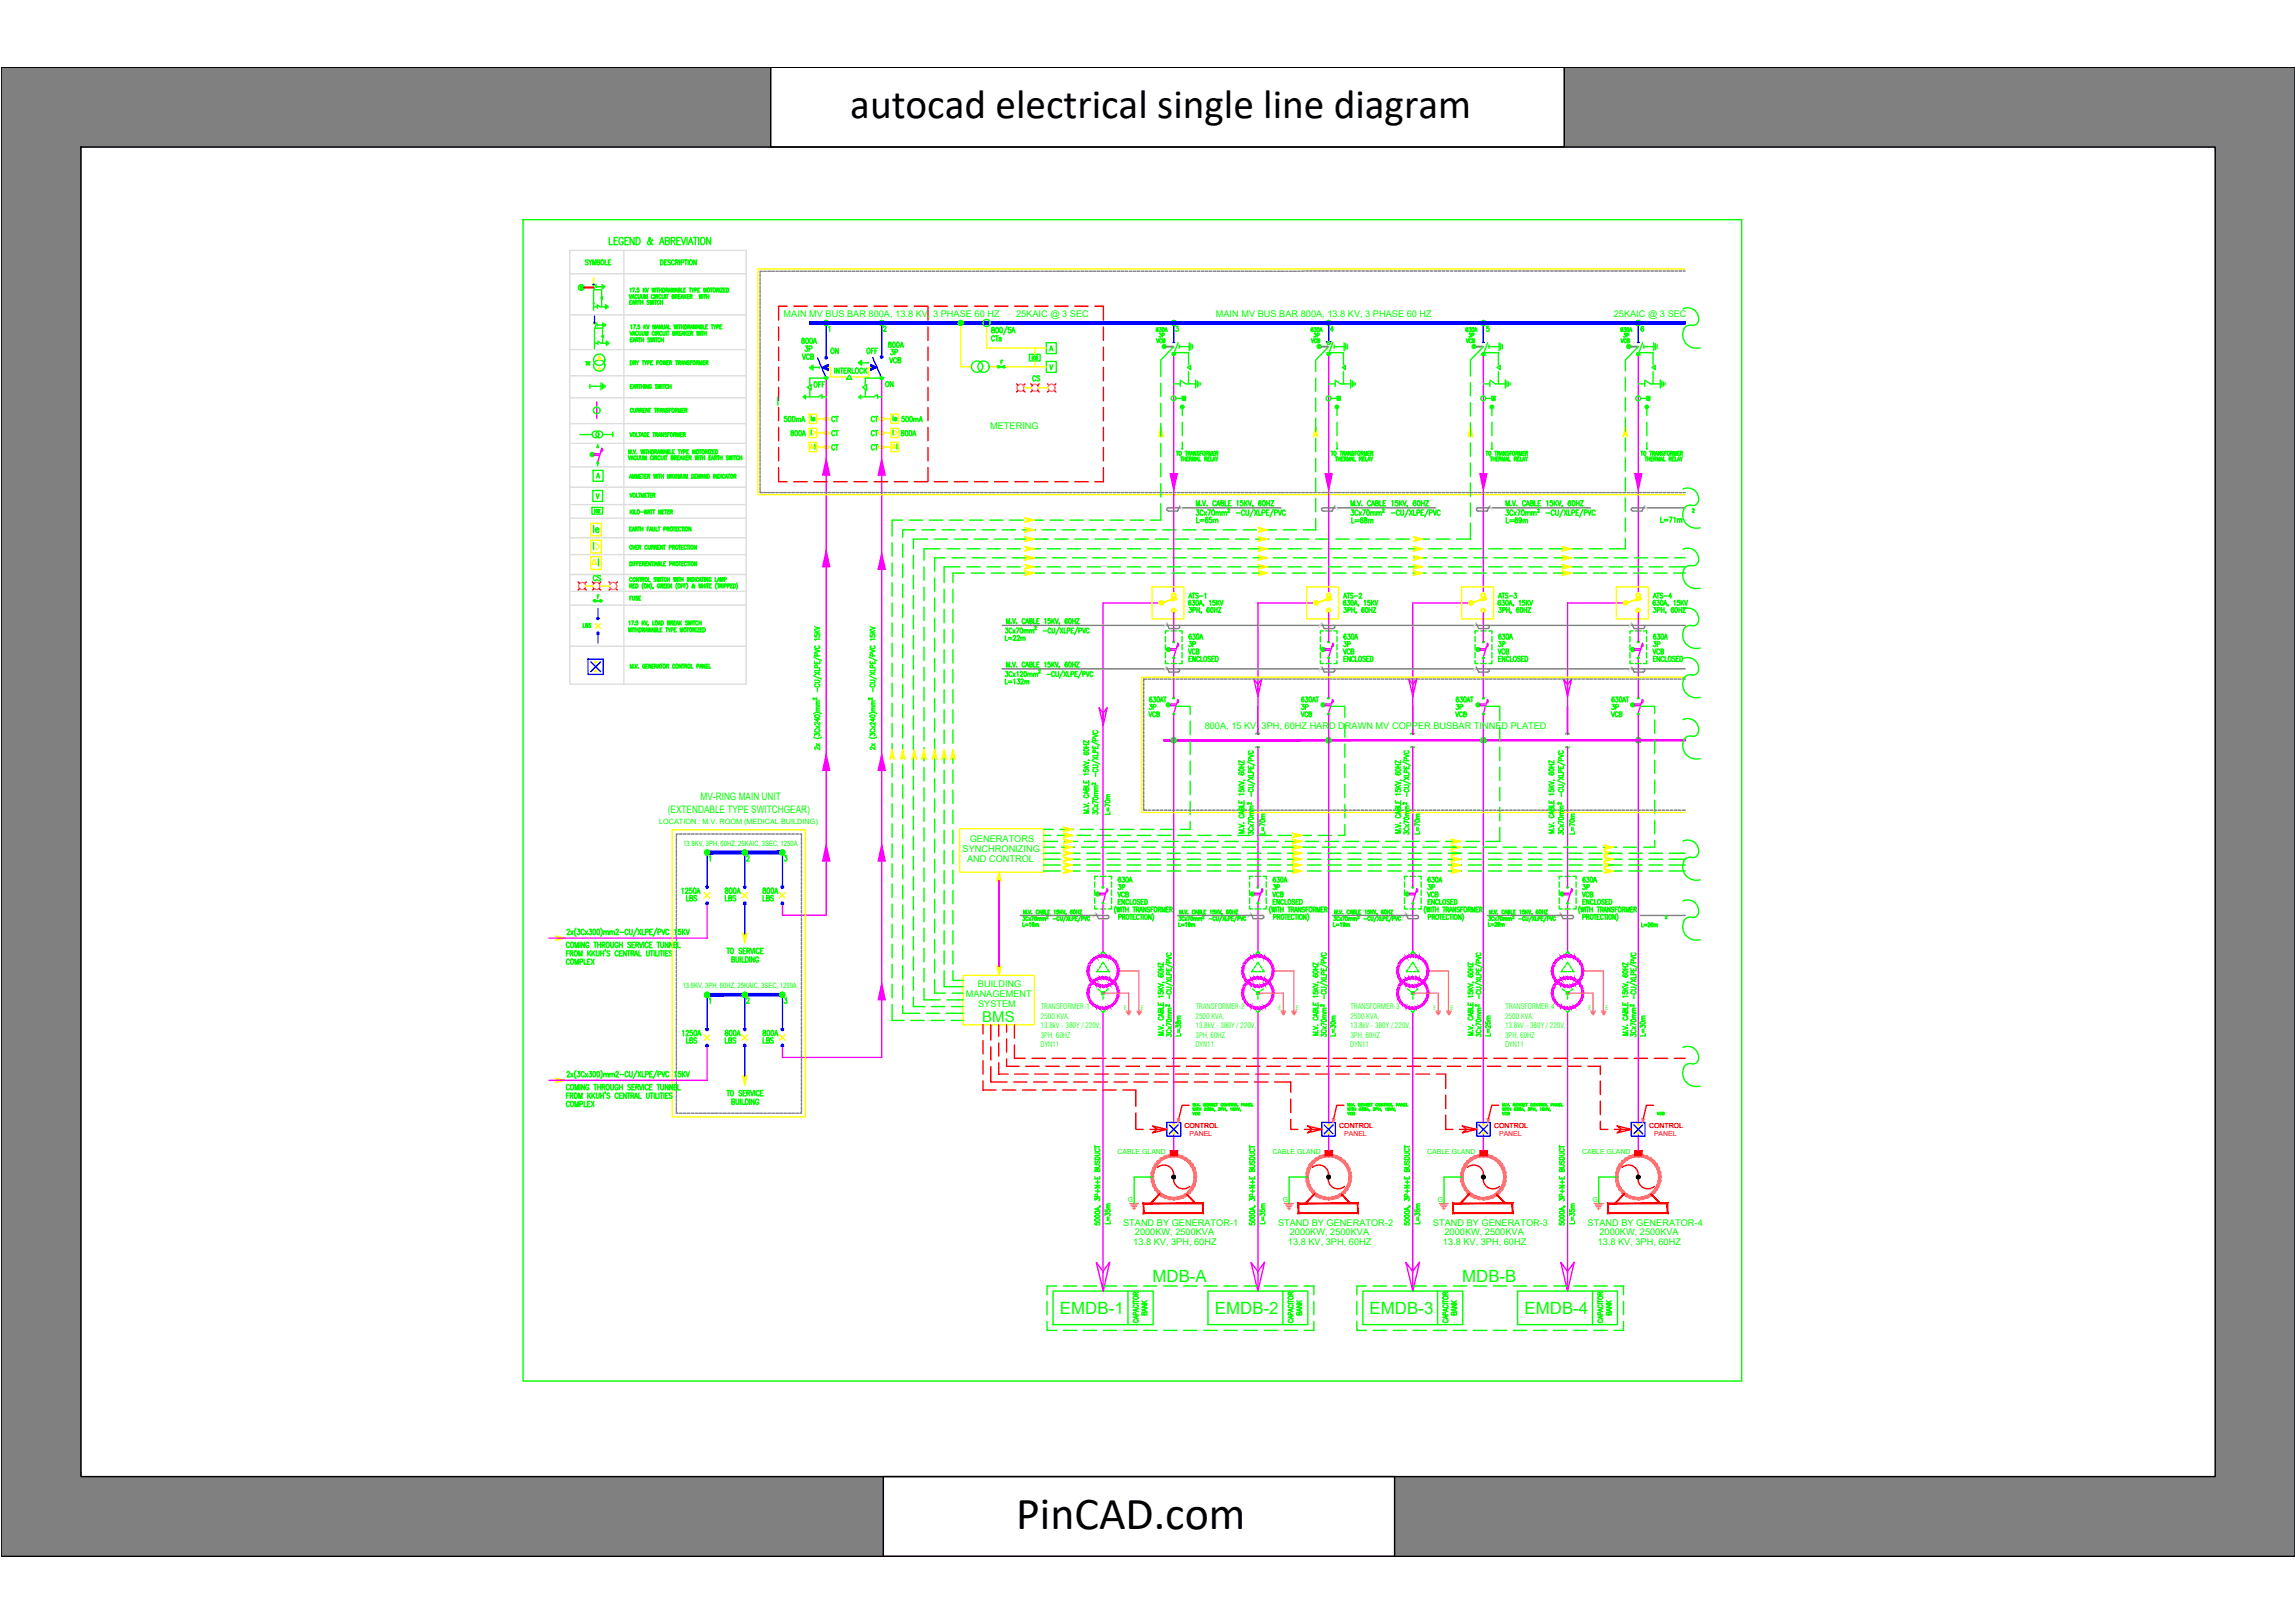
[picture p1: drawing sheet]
<svg xmlns="http://www.w3.org/2000/svg" width="420mm" height="297mm" viewBox="0 0 420 297" stroke-linecap="round" stroke-linejoin="round" font-family="sans-serif">
<defs><g id="words">
<text font-size="8.4" x="186.1" y="279.8">PinCAD.com</text>
<text font-size="7.6" x="155.7" y="21.6">autocad electrical single line diagram</text>
<g font-size="4" fill="#0f0">
<text x="146.4" y="65.6">3P</text>
<text x="161.2" y="72">ON</text>
<text x="162.3" y="66.3">3P</text>
<text x="188" y="70.9">CS</text>
<text x="151.3" y="83.6">CT</text>
<text x="151.3" y="81.1">CT</text>
<text x="158.8" y="81.1">CT</text>
<text x="107.6" y="107.6">CS</text>
<text x="216.6" y="119.6">3P</text>
<text x="245.2" y="119.6">3P</text>
<text x="273.4" y="119.6">3P</text>
<text x="301.6" y="119.6">3P</text>
<text x="203.9" y="164">3P</text>
<text x="232.1" y="164">3P</text>
<text x="260.4" y="164">3P</text>
<text x="288.9" y="164">3P</text>
</g>
<text font-size="4" fill="#00f" x="151.3" y="66">ON</text>
<text font-size="4" fill="#ff0" x="158.8" y="83.6">CT</text>
<g font-size="3.5" fill="#ff0">
<text x="180.6" y="63.5">CTs</text>
<text x="188" y="67">KW</text>
<text x="151.3" y="78.3">CT</text>
<text x="158.8" y="78.3">CT</text>
<text x="110.8" y="98.8" transform="rotate(-90 110.8 98.8)">Ie</text>
</g>
<g font-size="3.5" fill="#0f0">
<text x="191.2" y="65.3">A</text>
<text x="211.3" y="62.8">3P</text>
<text x="239.5" y="62.8">3P</text>
<text x="270.9" y="62.8" transform="rotate(-90 270.9 62.8)">3P</text>
<text x="296.3" y="62.8">3P</text>
<text x="106.2" y="68.1">TR</text>
<text x="148.2" y="72">OFF</text>
<text x="191.2" y="68.8">V</text>
<text x="150.3" y="78.3" transform="rotate(-90 150.3 78.3)">Ie</text>
<text x="165.5" y="78.3" transform="rotate(-90 165.5 78.3)">Ie</text>
<text x="108.3" y="88.5">A</text>
<text x="147.8" y="129.5">2</text>
<text x="158" y="129.5">2</text>
<text x="237.4" y="130.9">3P</text>
<text x="265.6" y="130.9">3P</text>
<text x="294.2" y="130.9">3P</text>
<text x="294.2" y="132.3">VCB</text>
</g>
<g font-size="3.5" fill="#808080">
<text x="209.5" y="130.9">3P</text>
<text x="209.5" y="132.3">VCB</text>
</g>
<g font-size="3.1" fill="#0f0">
<text x="212" y="64.9">M</text>
<text x="268.8" y="64.9">M</text>
<text x="297" y="64.9">M</text>
<text x="243.8" y="75.8">S</text>
<text x="107.2" y="84.7">M</text>
<text x="107.9" y="94.9">KW</text>
<text x="199" y="145">2</text>
<text x="227.5" y="148.5">2</text>
<text x="284.3" y="148.5">2</text>
<text x="219.1" y="169.3">2</text>
<text x="247.6" y="169.3">2</text>
<text x="275.9" y="169.3">2</text>
<text x="304.1" y="169.3">2</text>
<text x="212.4" y="185.6">2</text>
<text x="240.9" y="185.6">2</text>
<text x="269.2" y="185.6">2</text>
<text x="297.4" y="185.6">2</text>
<text x="217.3" y="205.3">VCB</text>
<text x="274.1" y="205.3">VCB</text>
<text x="211" y="234.6">MDB-A</text>
<text x="267.7" y="234.6">MDB-B</text>
<text x="194.1" y="240.6">EMDB-1</text>
<text x="222.4" y="240.6">EMDB-2</text>
<text x="250.7" y="240.6">EMDB-3</text>
<text x="279.1" y="240.6">EMDB-4</text>
</g>
<text font-size="3.1" fill="#f0f" x="200" y="165.1">M</text>
<text font-size="2.7" fill="#0f0" x="179.8" y="187">BMS</text>
<g font-size="2.6" fill="#0f0">
<text x="229" y="135.5">~</text>
<text x="229" y="137.9">~</text>
<text x="257.5" y="135.5">~</text>
<text x="257.5" y="137.9">~</text>
<text x="285.8" y="135.5">~</text>
<text x="285.8" y="137.9">~</text>
</g>
<g font-size="1.9" fill="#0f0">
<text x="122.3" y="148.7">(EXTENDABLE TYPE SWITCHGEAR)</text>
<text x="128.3" y="146.4">MV-RING MAIN UNIT</text>
</g>
<g font-size="1.7" fill="#0f0">
<text x="143.5" y="58">MAIN MV BUS BAR 800A, 13.8 KV, 3 PHASE 60 HZ</text>
<text x="186" y="58">25KAIC @ 3 SEC</text>
<text x="222.6" y="58">MAIN MV BUS BAR 800A, 13.8 KV, 3 PHASE 60 HZ</text>
<text x="295.4" y="58">25KAIC @ 3 SEC</text>
<text x="181.3" y="78.6">METERING</text>
<text x="220.6" y="133.5">800A, 15 KV, 3PH, 60HZ HARD DRAWN MV COPPER BUSBAR TINNED PLATED</text>
<text x="176.2" y="155.9">SYNCHRONIZING</text>
<text x="177.5" y="154">GENERATORS</text>
<text x="177" y="157.8">AND CONTROL</text>
<text x="176.8" y="182.4">MANAGEMENT</text>
<text x="179" y="180.7">BUILDING</text>
<text x="179.1" y="184.2">SYSTEM</text>
<text x="205.6" y="224.4">STAND BY GENERATOR-1</text>
<text x="207.5" y="227.8">13.8 KV, 3PH, 60HZ</text>
<text x="207.8" y="226.1">2000KW, 2500KVA</text>
<text x="234" y="224.4">STAND BY GENERATOR-2</text>
<text x="235.8" y="227.8">13.8 KV, 3PH, 60HZ</text>
<text x="236.1" y="226.1">2000KW, 2500KVA</text>
<text x="262.3" y="224.4">STAND BY GENERATOR-3</text>
<text x="264.2" y="227.8">13.8 KV, 3PH, 60HZ</text>
<text x="264.5" y="226.1">2000KW, 2500KVA</text>
<text x="290.7" y="224.4">STAND BY GENERATOR-4</text>
<text x="292.5" y="227.8">13.8 KV, 3PH, 60HZ</text>
<text x="292.8" y="226.1">2000KW, 2500KVA</text>
</g>
<g font-size="1.4" fill="#0f0">
<text x="190.6" y="184.7">TRANSFORMER-1</text>
<text x="218.9" y="184.7">TRANSFORMER-2</text>
<text x="247.3" y="184.7">TRANSFORMER-3</text>
<text x="275.6" y="184.7">TRANSFORMER-4</text>
<text x="190.5" y="188.2">13.8kV - 380Y / 220V,</text>
<text x="190.5" y="191.6">DYN11</text>
<text x="190.5" y="186.5">2500 KVA,</text>
<text x="190.5" y="189.9">3PH, 60HZ</text>
<text x="218.9" y="186.5">2500 KVA,</text>
<text x="218.9" y="188.2">13.8kV - 380Y / 220V,</text>
<text x="218.9" y="189.9">3PH, 60HZ</text>
<text x="218.9" y="191.6">DYN11</text>
<text x="247.2" y="188.2">13.8kV - 380Y / 220V,</text>
<text x="247.2" y="191.6">DYN11</text>
<text x="247.2" y="186.5">2500 KVA,</text>
<text x="247.2" y="189.9">3PH, 60HZ</text>
<text x="275.5" y="186.5">2500 KVA,</text>
<text x="275.5" y="188.2">13.8kV - 380Y / 220V,</text>
<text x="275.5" y="189.9">3PH, 60HZ</text>
<text x="275.5" y="191.6">DYN11</text>
</g>
<g font-size="1.3" fill="#0f0">
<text x="120.6" y="150.8">LOCATION : M.V. ROOM (MEDICAL BUILDING)</text>
<text x="125.1" y="154.8">13.8KV, 3PH, 60HZ, 25KAIC, 3SEC, 1250A</text>
<text x="125" y="180.7">13.8KV, 3PH, 60HZ, 25KAIC, 3SEC, 1250A</text>
<text x="204.6" y="211.3">CABLE GLAND</text>
<text x="233" y="211.3">CABLE GLAND</text>
<text x="261.3" y="211.3">CABLE GLAND</text>
<text x="289.6" y="211.3">CABLE GLAND</text>
<text x="206.5" y="219.9">G</text>
<text x="234.9" y="219.9">G</text>
<text x="263.2" y="219.9">G</text>
<text x="291.5" y="219.9">G</text>
</g>
<g font-size="1.3" fill="#f00">
<text x="216.9" y="206.5">CONTROL</text>
<text x="217.8" y="207.8">PANEL</text>
<text x="245.2" y="206.5">CONTROL</text>
<text x="246.1" y="207.8">PANEL</text>
<text x="273.6" y="206.5">CONTROL</text>
<text x="274.4" y="207.8">PANEL</text>
<text x="301.9" y="206.5">CONTROL</text>
<text x="302.8" y="207.8">PANEL</text>
</g>
<g font-size="1.1" fill="#0f0">
<text x="205.7" y="184.8">E</text>
<text x="208.9" y="184.8">E</text>
<text x="234.1" y="184.8">E</text>
<text x="237.2" y="184.8">E</text>
<text x="262.4" y="184.8">E</text>
<text x="265.6" y="184.8">E</text>
<text x="290.8" y="184.8">E</text>
<text x="293.9" y="184.8">E</text>
</g>
</g></defs>
<!-- layer: PinCAD.com -->
<g fill="#808080" stroke="#808080" stroke-width=".18">
<path d="M286.3 12.3l133.9 14.6v-14.6zM286.3 12.3l133.9 14.6h-133.9z"/>
<path d="M.2 12.3l140.9 14.6h-140.9zM.2 12.3l140.9 14.6v-14.6z"/>
<path d="M405.6 26.9l14.6 243.3v-243.3zM405.6 26.9l14.6 243.3h-14.6z"/>
<path d="M.2 26.9l14.6 243.3h-14.6zM.2 26.9l14.6 243.3v-243.3z"/>
<path d="M255.4 270.2l164.8 14.6v-14.6zM255.4 270.2l164.8 14.6h-164.8z"/>
<path d="M.2 270.2l161.6 14.6h-161.6zM.2 270.2l161.6 14.6v-14.6z"/>
</g>
<path d="M.2 12.3h420v272.5h-420zM141.1 12.3h145.3v14.6h-145.3zM14.8 26.9h390.8v243.3h-390.8zM161.7 270.2h93.6v14.6h-93.6z" fill="none" stroke="#000" stroke-width=".25"/>
<!-- layer: PIN-ETEXT -->
<g fill="none" stroke="#f0f" stroke-width=".25">
<path d="M109.3 73.6v3M151.3 69.2v98.3h-8v-2M161.4 69.2v124.3h-18.1v-2M214.9 64.8v43.7M243.2 64.8v43.7M271.6 64.8v43.7M299.9 64.8v43.7M212.2 110.3h-10.3v52M214.2 118.7h1M214.2 119h1M214.9 112.1v5.3M215.6 117.8l-.7 2.5"/>
<path d="M240.6 110.3h-10.3v24.1M242.6 118.7h.9M242.6 119h.9M243.2 112.1v5.3M244 117.7l.1 .4-.3 .3M244 117.8l-.8 2.5M268.9 110.3h-10.2v24.1M270.9 118.7h1M270.9 119h1M271.6 112.1v5.3M272.3 117.8l-.7 2.5M297.3 110.3h-10.3v24.1"/>
<path d="M299.3 118.7h.9M299.3 119h.9M299.9 112.1v5.3M300.7 117.8l-.8 2.5M214.2 128.8h1M214.2 129.1h1M214.9 120.6v7M214.9 130.9v4.6M214.9 135.7v70.1M215.6 128l.2 .4-.4 .3M215.6 128l-.7 2.5M230.3 136.6v25.7"/>
<path d="M242.6 128.8h.9M242.6 129.1h.9M243.2 120.6v7M243.2 130.9v74.9M243.9 128l.2 .4-.4 .3M244 128l-.8 2.5M258.7 136.6v25.7M270.9 128.8h1M270.9 129.1h1M271.6 120.6v7M271.6 130.9v74.9M272.3 128l.1 .4-.3 .3"/>
<path d="M272.3 128l-.7 2.5M287 136.6v25.7M299.3 128.8h.9M299.3 129.1h.9M299.9 120.6v7M299.9 130.9v74.9M300.7 128l-.8 2.5M300.7 128l.1 .4-.3 .3M129.5 165.5v6.2h-29M201.9 165.5v8.6M229.7 163.5h.9M229.7 163.8h.9"/>
<path d="M230.3 165.5v8.6M231.1 162.7l-.8 2.5M258 163.5h1M258 163.8h1M258.7 165.5v8.6M259.4 162.7l-.7 2.5M286.3 163.5h1M286.3 163.8h1M287 165.5v8.6M287.7 162.7l.2 .4-.4 .2M287.7 162.7l-.7 2.5M129.5 191.5v6.2h-29"/>
<path d="M201.9 185.3v47.7M230.3 185.3v47.7M258.7 185.3v47.7M287 185.3v47.7"/>
</g>
<g fill="#0f0" stroke="#0f0" stroke-width=".18">
<path d="M108.6 55.5h.2l-.1 .2z"/>
<path d="M299.7 135.1l.2 .4v-.5zM299.7 135.1l.2 .4-.4-.2zM299.5 135.3l-.1 .2h.5z"/>
<path d="M299.4 135.5l.1 .2 .4-.2zM299.5 135.7l.4-.2-.2 .4zM299.9 135.5l-.2 .4 .2 .1z"/>
<path d="M299.9 135.5v.5l.3-.1zM299.9 135.5l.5 .2-.2 .2zM299.9 135.5l.5 .2v-.2z"/>
<path d="M299.9 135.5h.5v-.2zM300.2 135.1l.2 .2-.5 .2zM299.9 135v.5l.3-.4z"/>
<path d="M271.4 135.1l.2 .4v-.5zM271.1 135.3l.3-.2 .2 .4zM271.1 135.3v.2h.5z"/>
<path d="M271.1 135.5v.2l.5-.2zM271.1 135.7l.5-.2-.2 .4zM271.6 135.5l-.2 .4 .2 .1z"/>
<path d="M271.6 135.5v.5l.2-.1zM271.6 135.5l.4 .2-.2 .2zM271.6 135.5l.4 .2 .1-.2z"/>
<path d="M271.6 135.5h.5l-.1-.2zM271.8 135.1l.2 .2-.4 .2zM271.6 135v.5l.2-.4z"/>
<path d="M243 135.1l.2 .4v-.5zM243 135.1l.2 .4-.4-.2zM242.8 135.3l-.1 .2h.5z"/>
<path d="M242.7 135.5l.1 .2 .4-.2zM242.8 135.7l.4-.2-.2 .4zM243.2 135.5l-.2 .4 .2 .1z"/>
<path d="M243.2 135.5v.5l.3-.1zM243.2 135.5l.5 .2-.2 .2zM243.2 135.5l.5 .2v-.2z"/>
<path d="M243.2 135.5h.5v-.2zM243.5 135.1l.2 .2-.5 .2zM243.2 135v.5l.3-.4z"/>
<path d="M214.6 135.1l.3 .4v-.5zM214.6 135.1l.3 .4-.4-.2zM214.5 135.3l-.1 .2h.5z"/>
<path d="M214.4 135.5l.1 .2 .4-.2zM214.5 135.7l.4-.2-.3 .4zM214.9 135.5l-.3 .4 .3 .1z"/>
<path d="M214.9 135.5v.5l.2-.1zM214.9 135.5l.4 .2-.2 .2zM214.9 135.5l.4 .2v-.2z"/>
<path d="M214.9 135.5h.4v-.2zM215.1 135.1l.2 .2-.4 .2zM214.9 135v.5l.2-.4z"/>
<path d="M214.6 58.7l.3 .4v-.5zM214.6 58.7l.3 .4-.4-.2zM214.5 58.9l-.1 .2h.5z"/>
<path d="M214.9 59.1h.4v-.2zM215.1 58.7l.2 .2-.4 .2zM214.9 58.6v.5l.2-.4z"/>
<path d="M243 58.7l.2 .4v-.5zM243 58.7l.2 .4-.4-.2zM242.8 58.9l-.1 .2h.5z"/>
<path d="M243.2 59.1h.5v-.2zM243.5 58.7l.2 .2-.5 .2zM243.2 58.6v.5l.3-.4z"/>
<path d="M271.4 58.7l.2 .4v-.5zM271.1 58.9l.3-.2 .2 .4zM271.1 58.9v.2h.5z"/>
<path d="M271.6 59.1h.5l-.1-.2zM271.8 58.7l.2 .2-.4 .2zM271.6 58.6v.5l.2-.4z"/>
<path d="M299.7 58.7l.2 .4v-.5zM299.5 58.9l.2-.2 .2 .4zM299.5 58.9l-.1 .2h.5z"/>
<path d="M299.9 59.1h.5v-.2zM300.2 58.7l.2 .2-.5 .2zM299.9 58.6v.5l.3-.4z"/>
<path d="M151 58.7l.3 .4v-.5zM151 58.7l.3 .4-.5-.2zM150.8 58.9v.2h.5z"/>
<path d="M150.8 59.1v.2l.5-.2zM150.8 59.3l.5-.2-.3 .4zM151.3 59.1l-.3 .4 .3 .1z"/>
<path d="M151.3 59.1v.5l.2-.1zM151.3 59.1l.4 .2-.2 .2zM151.3 59.1l.4 .2v-.2z"/>
<path d="M151.3 59.1h.4v-.2zM151.5 58.7l.2 .2-.4 .2zM151.3 58.6v.5l.2-.4z"/>
<path d="M161.2 58.7l.2 .4v-.5zM161.2 58.7l.2 .4-.4-.2zM161 58.9l-.1 .2h.5z"/>
<path d="M160.9 59.1l.1 .2 .4-.2zM161 59.3l.4-.2-.2 .4zM161.4 59.1l-.2 .4 .2 .1z"/>
<path d="M161.4 59.1v.5l.3-.1zM161.4 59.1l.4 .2-.1 .2zM161.4 59.1l.4 .2 .1-.2z"/>
<path d="M161.4 59.1h.5l-.1-.2zM161.7 58.7l.1 .2-.4 .2zM161.4 58.6v.5l.3-.4z"/>
<path d="M129.2 155.6l.3 .4v-.5zM129 155.8l.2-.2 .3 .4zM129 155.8l-.1 .2h.6z"/>
<path d="M128.9 156l.1 .2 .5-.2zM129 156.2l.5-.2-.3 .4zM129.5 156l-.3 .4 .3 .1z"/>
<path d="M129.5 156v.5l.2-.1zM129.5 156l.3 .2-.1 .2zM129.5 156l.3 .2 .1-.2z"/>
<path d="M129.5 156h.4l-.1-.2zM129.7 155.6l.1 .2-.3 .2zM129.5 155.5v.5l.2-.4z"/>
<path d="M136.1 155.6l.3 .4v-.5zM135.9 155.8l.2-.2 .3 .4zM135.9 155.8l-.1 .2h.6z"/>
<path d="M135.8 156l.1 .2 .5-.2zM135.9 156.2l.5-.2-.3 .4zM136.4 156l-.3 .4 .3 .1z"/>
<path d="M136.4 156v.5l.2-.1zM136.4 156l.3 .2-.1 .2zM136.4 156l.3 .2 .1-.2z"/>
<path d="M136.4 156h.4l-.1-.2zM136.6 155.6l.1 .2-.3 .2zM136.4 155.5v.5l.2-.4z"/>
<path d="M143 155.6l.3 .4v-.5zM143 155.6l.3 .4-.5-.2zM142.8 155.8l-.1 .2h.6z"/>
<path d="M142.7 156l.1 .2 .5-.2zM142.8 156.2l.5-.2-.3 .4zM143.3 156l-.3 .4 .3 .1z"/>
<path d="M143.3 156v.5l.2-.1zM143.3 156l.3 .2-.1 .2zM143.3 156l.3 .2 .1-.2z"/>
<path d="M143.3 156h.4l-.1-.2zM143.5 155.6l.1 .2-.3 .2zM143.3 155.5v.5l.2-.4z"/>
<path d="M129.2 181.6l.3 .5v-.5zM129 181.8l.2-.2 .3 .5zM129 181.8l-.1 .3h.6z"/>
<path d="M128.9 182.1l.1 .2 .5-.2zM129 182.3l.5-.2-.3 .4zM129.5 182.1l-.3 .4h.3z"/>
<path d="M129.5 182.1v.4h.2zM129.5 182.1l.3 .2-.1 .2zM129.5 182.1l.3 .2 .1-.2z"/>
<path d="M129.5 182.1h.4l-.1-.3zM129.7 181.6l.1 .2-.3 .3zM129.5 181.6v.5l.2-.5z"/>
<path d="M136.1 181.6l.3 .5v-.5zM135.9 181.8l.2-.2 .3 .5zM135.9 181.8l-.1 .3h.6z"/>
<path d="M135.8 182.1l.1 .2 .5-.2zM135.9 182.3l.5-.2-.3 .4zM136.4 182.1l-.3 .4h.3z"/>
<path d="M136.4 182.1v.4h.2zM136.4 182.1l.3 .2-.1 .2zM136.4 182.1l.3 .2 .1-.2z"/>
<path d="M136.4 182.1h.4l-.1-.3zM136.6 181.6l.1 .2-.3 .3zM136.4 181.6v.5l.2-.5z"/>
<path d="M143 181.6l.3 .5v-.5zM143 181.6l.3 .5-.5-.3zM142.8 181.8l-.1 .3h.6z"/>
<path d="M142.7 182.1l.1 .2 .5-.2zM142.8 182.3l.5-.2-.3 .4zM143.3 182.1l-.3 .4h.3z"/>
<path d="M143.3 182.1v.4h.2zM143.3 182.1l.3 .2-.1 .2zM143.3 182.1l.3 .2 .1-.2z"/>
<path d="M143.3 182.1h.4l-.1-.3zM143.5 181.6l.1 .2-.3 .3zM143.3 181.6v.5l.2-.5z"/>
<path d="M175.6 58.7l.3 .4v-.5zM175.6 58.7l.3 .4-.4-.2zM175.5 58.9l-.1 .2h.5z"/>
<path d="M175.4 59.1l.1 .2 .4-.2zM175.5 59.3l.4-.2-.3 .4zM175.9 59.1l-.3 .4 .3 .1z"/>
<path d="M175.9 59.1v.5l.2-.1zM175.9 59.1l.4 .2-.2 .2zM175.9 59.1l.4 .2 .1-.2z"/>
<path d="M175.9 59.1h.5l-.1-.2zM176.1 58.7l.2 .2-.4 .2zM175.9 58.6v.5l.2-.4z"/>
</g>
<g fill="#f0f" stroke="#f0f" stroke-width=".18">
<path d="M151.3 100.7l.6 3h-1.3z"/>
<path d="M299.3 86.7h1.3l-.7 3.1z"/>
<path d="M270.9 86.7h1.3l-.6 3.1z"/>
<path d="M242.6 86.7h1.3l-.7 3.1z"/>
<path d="M214.2 86.7h1.4l-.7 3.1z"/>
<path d="M151.3 83.9l.6 3.1h-1.3z"/>
<path d="M151.3 138l.6 3h-1.3z"/>
<path d="M151.3 154.5l.6 3.1h-1.3z"/>
<path d="M161.4 137.9l.7 3.1h-1.4z"/>
<path d="M161.4 101.1l.7 3.1h-1.4z"/>
<path d="M161.4 154.5l.7 3.1h-1.4z"/>
<path d="M161.4 179.9l.7 3.1h-1.4z"/>
<path d="M161.4 83.9l.7 3.1h-1.4z"/>
<path d="M213.1 135.4v.2l95.4-.2zM213.1 135.6l95.4-.2v.2z"/>
<path d="M182.8 160.2l.2 17.1v-17.1zM182.8 160.2l.2 17.1h-.2z"/>
</g>
<!-- layer: POWER -->
<g fill="none" stroke="#ff0" stroke-width=".25">
<path d="M308.5 49.2h-169.7v41.3h169.7M148.1 78.4h1.4v1.7h-1.4zM148.8 78.8l.5 .3-.5 .6M163.1 78.4h1.4v1.7h-1.4zM163.8 78.8l.5 .3-.5 .6M108.2 98.9h1.9v2.3h-1.9zM109.1 99.4l.6 .6-.5 .7M148.1 81h1.4v1.7h-1.4zM148.7 81.3l.3 .7h-.7zM149.5 81.8h1.3M163.1 81h1.4v1.7h-1.4zM163.7 81.3l.3 .7h-.7z"/>
<path d="M108.2 101.9h1.9v2.3h-1.9zM108.8 102.3l.5 1h-.9zM210.9 107.4h5.8v5.9h-5.8zM214.5 109.5l.8-.3 .2 .5-.9 .3zM239.2 107.4h5.9v5.9h-5.9zM242.8 109.5l.9-.3 .1 .5-.8 .3zM267.6 107.4h5.8v5.9h-5.8zM271.2 109.5l.8-.3 .2 .5-.9 .3zM295.9 107.4h5.9v5.9h-5.9zM299.5 109.5l.9-.3 .1 .5-.8 .3zM308.5 123.9h-99.5v24.8h99.5M123.1 151.9h24.3v52.5h-24.3z"/>
<path d="M175.7 151.7h15.4v7.9h-15.4zM176.3 178.5h13.1v9.1h-13.1z"/>
<circle cx="212.6" cy="110.3" r=".4"/>
<circle cx="212.6" cy="110.3" r=".32"/>
<circle cx="212.6" cy="110.3" r=".11"/>
<circle cx="214.9" cy="111.7" r=".4"/>
<circle cx="214.9" cy="108.9" r=".4"/>
<circle cx="214.9" cy="108.9" r=".32"/>
<circle cx="214.9" cy="111.7" r=".32"/>
<circle cx="240.9" cy="110.3" r=".4"/>
<circle cx="240.9" cy="110.3" r=".32"/>
<circle cx="240.9" cy="110.3" r=".11"/>
<circle cx="243.2" cy="111.7" r=".4"/>
<circle cx="243.2" cy="108.9" r=".4"/>
<circle cx="243.2" cy="108.9" r=".32"/>
<circle cx="243.2" cy="111.7" r=".32"/>
<circle cx="269.3" cy="110.3" r=".4"/>
<circle cx="269.3" cy="110.3" r=".32"/>
<circle cx="269.3" cy="110.3" r=".11"/>
<circle cx="271.5" cy="111.7" r=".4"/>
<circle cx="271.5" cy="108.9" r=".4"/>
<circle cx="271.5" cy="108.9" r=".32"/>
<circle cx="271.5" cy="111.7" r=".32"/>
<circle cx="297.6" cy="110.3" r=".4"/>
<circle cx="297.6" cy="110.3" r=".32"/>
<circle cx="297.6" cy="110.3" r=".11"/>
<circle cx="299.9" cy="111.7" r=".4"/>
<circle cx="299.9" cy="108.9" r=".4"/>
<circle cx="299.9" cy="111.7" r=".32"/>
<circle cx="299.9" cy="108.9" r=".32"/>
<circle cx="109" cy="121.2" r=".15"/>
<circle cx="109" cy="122.8" r=".15"/>
<circle cx="214.9" cy="207.4" r=".15"/>
<circle cx="214.9" cy="205.9" r=".15"/>
<circle cx="243.2" cy="205.9" r=".15"/>
<circle cx="243.2" cy="207.4" r=".15"/>
<circle cx="271.5" cy="207.4" r=".15"/>
<circle cx="271.5" cy="205.9" r=".15"/>
<circle cx="299.9" cy="205.9" r=".15"/>
<circle cx="299.9" cy="207.4" r=".15"/>
</g>
<!-- layer: PIN-ETEXT -->
<g fill="none" stroke="#0f0" stroke-width=".25">
<path d="M106.2 52.9v-.6l.2 .6 .2-.6v.6M107.7 47.7l-.2-.1-.3 .1v.2l.4 .2a.23 .23 0 0 1-.1 .3 .23 .23 0 0 1-.3-.1M107.8 47.6l.3 .4v.5M108.3 47.6l-.2 .4M108.5 48.5v-.9l.3 .9 .3-.9v.9M108.7 56.2h.6M108.8 53h1.4v1.3M109.1 52.1l-.4 1.1v3.6M109.2 52.5h1M109.2 52.3v.3M109.3 59.1l-.5 1.1v3.6M109.3 48l.4-.1 .1-.2-.5-.1v.9l.5-.1v-.2l-.2-.2"/>
<path d="M109.3 55.8l.6 .4h1M109.3 55.9v.5M109.4 59.5h1M109.4 59.3v.3M110 54.5l.3-.2v.4zM110.2 47.6a.43 .43 0 0 1 .4 .4 .43 .43 0 0 1-.4 .4l-.2-.2zM110.2 54.7v1.5M110.2 52.1v.8M110.4 59.1v.8M110.4 52.1v.7M110.5 52.3v.3M110.5 59.2v.6"/>
<path d="M110.7 52.4v.2M110.7 59.3v.4M110.8 47.6v.9h.4M110.9 55.7v.8M110.9 59.4v.2M111 55.9v.6M111.2 56v.3M111.3 56.1v.1M111.4 48h.2M111.5 43.5v1.3h.7M111.8 47.6h-.4v.9h.4M112.4 44.1h.4"/>
<path d="M113.1 43.5h-.7v1.3h.7M114.1 43.8a.39 .39 0 0 0-.5-.3 .39 .39 0 0 0-.3 .4v.4a.4 .4 0 0 0 .4 .5 .4 .4 0 0 0 .4-.5h-.3M114.4 44.1h.4M115.1 43.5h-.7v1.3h.7M115.2 53.9l.2 .7 .2-.7M115.3 55.3h.2M115.3 52.9l.2-.2v.8M115.4 59.6l.2-.1v.7M115.6 55h-.3v.7h.3M115.7 54.6l.2-.7 .2 .7M115.7 55.7l.3-.7 .2 .7M115.8 52.7h.4l-.3 .8"/>
<path d="M115.8 54.4h.2M115.8 55.4h.3M115.9 59.5h.4l-.3 .7M116.1 43.5v1.3l-.7-1.3v1.3M116.3 55.3h.3v-.3h-.3v.7M116.4 53.4h.1M116.5 43.5a.68 .68 0 0 1 .7 .4 .68 .68 0 0 1-.2 .8l-.5 .1zM116.5 55.3l.2 .4M116.6 54.1l-.1-.2a.32 .32 0 0 0-.3 .4 .32 .32 0 0 0 .4 .3v-.1M116.8 55h.4M116.8 53.9v.5l.2 .2 .2-.2v-.5M117 52.7h-.3l-.1 .4 .2-.1a.24 .24 0 0 1 .2 .3 .24 .24 0 0 1-.4 .1v-.1"/>
<path d="M117 55v.7M117.1 59.5h-.3v.3l.1-.1a.23 .23 0 0 1 .2 .3 .23 .23 0 0 1-.3 .1M117.3 55v.7M117.3 55.3h.4M117.4 53.9v.5l.2 .2h.2v-.7M117.7 55v.7M117.8 52.7v.8M117.9 59.5v.7M117.9 53.1l.3 .4M118 54.6v-.7l.3 .7 .2-.7v.7M118 59.8l.3 .4M118.2 52.7l-.4 .5"/>
<path d="M118.3 52.7l.2 .8 .2-.8M118.3 59.5l-.4 .4M118.4 59.5l.2 .7 .2-.7M118.8 55.1l-.1-.1h-.2v.3l.3 .1v.2h-.4M119 55l.1 .7 .2-.7 .1 .7 .1-.7M119.3 52.7l.2 .8 .1-.8 .2 .8 .1-.8M119.5 44l-.1-.1-.2 .5a.35 .35 0 0 1-.5 .4 .35 .35 0 0 1-.1-.6l.4-.3v-.4h-.1l-.1 .1 .1 .5 .5 .7 .1-.2M119.7 54.1l-.2-.2a.32 .32 0 0 0-.3 .4 .32 .32 0 0 0 .4 .3l.1-.1M119.7 55v.7M119.8 55h.4M119.8 53.9v.7M120 55v.7"/>
<path d="M120.1 54.3h.3v-.3l-.3-.1v.7M120.1 52.7v.8M120.2 59.9h.3M120.2 52.7h.4M120.3 54.3l.1 .3M120.4 52.7v.8M120.7 55.1l-.1-.1a.32 .32 0 0 0-.3 .3 .32 .32 0 0 0 .4 .3v-.1M120.7 52.7v.8M120.7 53.1h.4M120.8 44.8l.4-1.3 .4 1.3M120.9 55.3h.4M120.9 55v.7"/>
<path d="M120.9 47.6a.45 .45 0 0 1 .5 .4 .45 .45 0 0 1-.5 .5zM120.9 44.3h.5M121 54.1l-.1-.1a.31 .31 0 0 0-.3 .3 .31 .31 0 0 0 .4 .3v-.1M121.1 59.5v.7l-.4-.7v.7M121.1 52.7v.8M121.2 53.9v.5l.2 .2h.2v-.7M121.3 59.5v.5l.2 .2 .2-.1v-.6M121.3 55v.7M121.3 52.7a.36 .36 0 0 1 .4 .4 .36 .36 0 0 1-.4 .4zM121.7 48h.2M121.8 44.1l.6-.1 .1-.5h-.7v1.3l.7-.2v-.4l-.2-.1M121.8 53.9v.7"/>
<path d="M121.9 53.1h.3l.1-.3-.4-.1v.8M121.9 59.9h.3M122 53.9h.3M122.1 47.6h-.4v.9h.4M122.1 53.1l.2 .4M122.1 53.9v.7M122.4 59.5v.7h.3M122.4 53.5l.2-.8 .3 .8M122.5 53.2h.3M122.7 47.7l-.1-.1-.3 .1 .3 .3a.23 .23 0 0 1 .1 .4 .23 .23 0 0 1-.4 0v-.1M122.9 44.1l.6-.1v-.5h-.6v1.3M122.9 52.7l.2 .8 .1-.8 .1 .8 .2-.8"/>
<path d="M123.1 54.3h.3v-.3l-.3-.1v.7h.3l-.1-.3M123.2 44.1l.4 .7M123.4 59.5l.1 .7 .2-.7 .1 .7 .1-.7M123.4 47.8a.26 .26 0 0 0-.3-.2 .26 .26 0 0 0-.2 .3v.2a.26 .26 0 0 0 .2 .4 .26 .26 0 0 0 .3-.3M123.5 53.5l.3-.8 .2 .8M123.6 54.3h.4v-.3l-.4-.1v.7M123.6 53.2h.3M123.7 48l.4-.1 .1-.2-.5-.1v.9M123.8 54.3l.2 .3M123.9 44.1h.4M124 48l.2 .5M124.1 59.5v.7"/>
<path d="M124.1 53.1h.4v-.3l-.4-.1v.8l.4-.1-.1-.3M124.2 54.3h.2M124.2 59.5h.4M124.4 47.6v.9M124.4 59.5v.7M124.5 53.9h-.3v.7h.3M124.6 43.5h-.7v1.3h.7M124.6 54.6l.3-.7 .2 .7M124.7 43.5l.4 1.3 .4-1.3M124.7 48l.4-.1v-.3h-.4v.9M124.7 52.7v.8h.3M124.7 54.4h.3"/>
<path d="M124.8 59.5v.7M124.8 59.8h.3M125.1 59.5v.7M125.2 53.1h.2M125.2 53.9v.7M125.3 47.6h.5M125.3 59.5a.36 .36 0 0 1 .4 .3 .36 .36 0 0 1-.4 .4zM125.3 54.3l.3 .3M125.5 52.7h-.3v.8h.3M125.6 47.6v.9M125.6 53.9l-.4 .5M125.8 43.5v1.3"/>
<path d="M125.8 54.3h.2M125.9 59.8h.4v-.2l-.4-.1v.7M126 47.6v.9M126 44.8l.4-1.3 .4 1.3M126.1 59.8l.2 .4M126.2 53.9h-.4v.7h.4M126.2 52.7h.4l.2 .4v.4M126.2 44.3h.5M126.3 47.6h.1a.43 .43 0 0 1 .4 .4 .43 .43 0 0 1-.5 .4l-.1-.3zM126.3 54.3h.4v-.3l-.4-.1v.7M126.4 52.7v.8M126.5 59.9h.3"/>
<path d="M126.5 54.3l.2 .3M126.9 43.5h.7M127 59.5l.1 .7 .1-.7 .1 .7 .2-.7M127 52.7l-.2 .4M127.2 53.1h.4v-.3l-.4-.1v.8M127.3 43.5v1.3M127.5 47.6v.9l-.5-.9v.9M127.6 59.9h.3M127.8 53.1h.2M127.9 43.5v1.3M128 53.9l.1 .7 .2-.7 .1 .7 .1-.7M128.1 59.8h.4v-.3h-.4v.7l.4-.1v-.2l-.1-.1"/>
<path d="M128.1 52.7h-.3v.8h.3M128.4 43.5h.1a.67 .67 0 0 1 .6 .6 .67 .67 0 0 1-.6 .7 .89 .89 0 0 1-.1-1.3zM128.7 53.9v.7M128.7 59.5v.7h.3M128.8 53.9h.4M128.9 53.5v-.8l.2 .8 .2-.8v.8M129 53.9v.7M129.2 59.8h.2M129.4 54.3h.4M129.4 53.9v.7M129.5 59.5h-.3v.7h.3M129.6 52.8l.1-.1a.32 .32 0 0 1 .2 .4 .32 .32 0 0 1-.4 .3z"/>
<path d="M129.8 53.9v.7M130 52.7h.4M130.1 43.5v1.3l-.7-1.3v1.3M130.2 59.5h.4M130.2 52.7v.8M130.4 59.5v.7M130.6 59.5l.3 .3v.4M130.7 52.7a.32 .32 0 0 1 .3 .4 .32 .32 0 0 1-.4 .3l-.1-.4zM131.1 59.5l-.2 .3M131.1 53.1h.4v-.3l-.4-.1v.8M131.2 59.8h.3l.1-.2-.4-.1v.7M131.4 53.1l.1 .4"/>
<path d="M131.7 52.7v.8M131.8 59.8h.2M131.9 52.7h.4l-.4 .8h.4M132.2 59.5h-.4v.7h.4M132.5 53.1h.2M132.8 52.7h-.3v.8h.3M133 52.7a.36 .36 0 0 1 .4 .4 .36 .36 0 0 1-.4 .4zM151.7 59.9l.2-.2v.9M161.8 59.9a.23 .23 0 0 1 .3-.2 .23 .23 0 0 1 .1 .4l-.5 .5h.6M215.3 59.7h.4l-.2 .4a.29 .29 0 0 1 .2 .4 .29 .29 0 0 1-.4 .1l-.1-.1M272.6 59.7h-.4v.4a.29 .29 0 0 1 .4 0 .29 .29 0 0 1-.1 .4 .29 .29 0 0 1-.4 0M300.9 59.8l-.2-.1a.45 .45 0 0 0-.3 .5 .45 .45 0 0 0 .4 .4v-.5h-.2l-.2 .3"/>
<path d="M108 70.7h2M108 70.3v.8M108.8 62.8h.7M108.9 60.1h1.4v1.2M109.5 62.4l.5 .4h1M109.5 62.6v.5M110 70v1.4M110.1 61.5l.3-.1v.4zM110.3 70.2v1M110.3 61.8v1M110.5 70.4v.6M110.8 70.6v.3"/>
<path d="M111 62.4v.8M111.2 62.5v.6M111.3 62.6v.4M111.5 62.7v.2M112.2 79.1v.9M115.3 60.6l.2 .8 .3-.8M115.3 79.2l.2 .7 .3-.7M115.4 66a.36 .36 0 0 1 .4 .4 .36 .36 0 0 1-.4 .3zM115.4 70.7h.2M115.4 62.2h.2M115.8 70.4h-.4v.7h.4M115.8 74.9l-.1-.2a.38 .38 0 0 0-.3 .4 .38 .38 0 0 0 .3 .4l.1-.2"/>
<path d="M115.8 61.8h-.4v.8h.4M115.8 61.4l.2-.8 .2 .8M115.9 71.1l.2-.7 .2 .7M115.9 62.6l.2-.8 .2 .8M115.9 61.1h.3M115.9 70.9h.3M115.9 62.3h.3M116 74.7v.6l.2 .2 .2-.2v-.6M116 66.4l.3-.1v-.2l-.3-.1v.7M116 79.2a.31 .31 0 0 1 .4 .4 .31 .31 0 0 1-.5 .2zM116.2 66.4l.2 .3M116.4 70.7h.4v-.3h-.4v.7"/>
<path d="M116.4 62.2h.4v-.3l-.4-.1v.8M116.5 66l.2 .4v.3M116.5 60.1h.1M116.5 79.2v.7h.3M116.6 75.1l.3-.1v-.3h-.3v.8M116.6 70.7l.2 .4M116.6 62.2l.2 .4M116.8 60.8a.22 .22 0 0 0-.3-.2 .22 .22 0 0 0-.1 .3v.2a.22 .22 0 0 0 .1 .3 .22 .22 0 0 0 .3-.2M116.8 75.1l.2 .4M116.9 79.2h.4M116.9 70.4h.4M116.9 66l-.2 .4"/>
<path d="M116.9 61.8h.4M117 60.6v.6l.1 .2 .2-.2v-.6M117.1 61.8v.8M117.1 70.4v.7M117.1 79.2v.7M117.2 75.1l.3-.1v-.2l-.3-.1v.8M117.3 79.9l.3-.7 .2 .7M117.3 75.1l.3 .4M117.4 79.7h.3M117.4 70.7h.4M117.4 61.8v.8M117.4 70.4v.7"/>
<path d="M117.4 62.2h.4M117.6 60.6v.6l.1 .2 .2-.2v-.6M117.6 66h.3M117.7 75.1h.2M117.7 66v.7M117.8 61.8v.8M117.8 70.4v.7M118 66l.2 .4v.3M118 70.4v.7M118.1 74.7h-.4v.8h.4M118.2 61.4v-.8l.2 .8 .2-.8v.8M118.3 79.4l-.1-.2a.31 .31 0 0 0-.4 .4 .31 .31 0 0 0 .4 .2l.1-.1h-.1"/>
<path d="M118.4 66l-.2 .4M118.5 79.5h.2M118.6 66.4h.3l.1-.2-.4-.2v.7M118.7 70.4v.7l-.5-.7v.7M118.7 74.7v.8l-.5-.8v.8M118.8 74.7h.4M118.8 79.2h-.3v.7h.3M119 62l-.2-.2-.2 .2 .4 .3-.1 .3-.3-.1M119 74.7v.8M119.1 61.8l.2 .8 .1-.8 .1 .8 .1-.8M119.1 66.4h.2M119.3 70.6a.22 .22 0 0 0-.3-.2 .22 .22 0 0 0-.2 .2l.2 .5 .3-.2-.2-.1"/>
<path d="M119.5 66h-.4v.7h.4M119.5 79.2h.4M119.5 60.2v-.7l.3 .7 .2-.7v.7M119.7 79.2v.7M119.8 60.8a.22 .22 0 0 0-.3-.2 .22 .22 0 0 0-.1 .3l.1 .5 .3-.2M119.8 74.7h.4M119.8 61.8v.8M120 60.6v.8M120 74.7v.8M120 61.8h.4M120 79.5h.4v-.3h-.4v.7M120.1 60.2l.3-.7 .2 .7"/>
<path d="M120.1 61.8v.8M120.2 61l.3-.1 .1-.2-.4-.1v.8M120.2 79.5l.2 .4M120.2 66.4h.4v-.3l-.4-.1v.7M120.3 75.1l.4-.1v-.3h-.4v.8M120.4 70.5h-.4l.4 .3-.1 .3h-.2l-.1-.1M120.4 61l.2 .4M120.5 70.4l.2 .7 .1-.7 .1 .7 .1-.7M120.5 79.9l.2-.7 .2 .7M120.5 75.1l.2 .4M120.6 79.7h.3M120.8 75.5l.2-.8 .2 .8"/>
<path d="M120.8 66.2l.1-.2a.32 .32 0 0 1 .3 .4 .32 .32 0 0 1-.4 .3zM120.9 62l-.1-.1a.34 .34 0 0 0-.4 .3 .34 .34 0 0 0 .4 .4l.1-.2M120.9 75.2h.3M121 62.2h.5M121 61.8v.8M121.2 60.8a.22 .22 0 0 0-.3-.2 .22 .22 0 0 0-.2 .3l.2 .5 .3-.2M121.2 70.4v.7M121.4 60.6v.6l.1 .2 .3-.2v-.6M121.4 66l.1 .7 .1-.7 .2 .7 .1-.7M121.4 70.4h.4M121.5 79.2v.7l-.4-.7v.7M121.5 61.8v.8"/>
<path d="M121.5 70.4v.7M121.8 74.7v.8l-.4-.8v.8M121.8 60.2l.2-.7 .3 .7M122 60.6v.8M122 79.3l-.1-.1h-.2v.2l.3 .4h-.3M122 66.4h.3M122.1 60.6h.4M122.2 79.5h.2M122.3 70.6a.22 .22 0 0 0-.3-.2 .22 .22 0 0 0-.2 .2l.2 .5 .3-.2M122.3 60.6v.8M122.3 74.8l-.3-.1v.3l.3 .1v.2l-.1 .2-.2-.2M122.4 66h-.4v.7h.4"/>
<path d="M122.4 70.7h.5M122.4 70.4v.7M122.5 75.1h.3M122.6 66.4l.3-.1 .1-.1-.4-.2v.7M122.6 79.2h-.4v.7M122.8 66.4l.2 .3M122.8 79.2a.31 .31 0 0 1 .4 .4 .31 .31 0 0 1-.4 .2l-.1-.3zM122.9 70.4v.7M122.9 74.7h-.4v.8M123.1 74.7a.34 .34 0 0 1 .4 .4 .34 .34 0 0 1-.4 .3l-.1-.2zM123.2 61l.3-.1v-.2l-.3-.1v.8l.3-.1 .1-.2-.2-.1M123.3 79.5h.4v-.2l-.4-.1v.7"/>
<path d="M123.5 79.5l.2 .4M123.6 75.1l.4-.1v-.2l-.4-.1v.8M123.7 66h.3M123.8 61l.3-.1v-.2l-.3-.1v.8M123.8 75.1l.2 .4M123.8 66v.7M123.9 79.9v-.7l.2 .7 .2-.7v.7M124 61l.2 .4M124.2 66.4l.3-.1v-.2l-.3-.1v.7M124.2 75.5v-.8l.2 .8 .2-.8v.8M124.3 61h.2M124.4 66.4l.1 .3"/>
<path d="M124.5 79.5h.3M124.7 66.7l.2-.7 .2 .7M124.7 60.6h-.4v.8h.4M124.8 61.4l.2-.8 .2 .8M124.8 66.5h.2M124.8 61.1h.3M124.8 75.1h.3M124.9 79.2h-.4v.7h.4M125.1 79.5h.3l.1-.2-.4-.1v.7M125.2 74.7h-.4v.8h.4M125.3 79.5l.2 .4M125.3 60.6v.8"/>
<path d="M125.4 75.1h.2l.1-.3-.3-.1v.8M125.5 60.9l.2 .5M125.6 75.1l.2 .4M125.6 66v.7l-.4-.7v.7M125.7 60.6l-.4 .5M125.9 61h.3M126.2 66.2l-.1-.2-.2 .1v.2l.2 .1 .1 .3h-.4M126.3 60.6h-.4v.8h.4M126.4 60.2l.2-.7 .3 .7M126.4 66.4h.2M126.4 61l.4-.1v-.2l-.4-.1v.8M126.6 61l.2 .4"/>
<path d="M126.7 66h-.3v.7M127 66.1v-.1a.32 .32 0 0 1 .3 .4 .32 .32 0 0 1-.4 .3zM127.5 66.4l.3-.1 .1-.1-.4-.2v.7M127.6 60.2l.2-.7 .2 .7M127.6 60.6l.1 .8 .1-.8 .2 .8 .1-.8M127.7 66.4l.2 .3M128.1 66.7v-.7l.2 .7 .2-.7v.7M128.3 60.6v.8M128.4 60.6h.4M128.6 60.6v.8M128.7 66.4h.2M128.9 61h.4"/>
<path d="M128.9 60.6v.8M129.1 66h-.4v.7h.4M129.2 66.4l.4-.1v-.2l-.4-.1v.7M129.3 60.6v.8M129.4 66.4l.2 .3M142.4 72.7v1.5M144 76.2h-.4v.5a.29 .29 0 0 1 .4-.1 .29 .29 0 0 1 0 .4 .29 .29 0 0 1-.4 0M144.4 76.3a.46 .46 0 0 1 .5 .3 .46 .46 0 0 1-.2 .5h-.3zM144.9 78.9v.2a.3 .3 0 0 1 .4 .3 .3 .3 0 0 1-.4 .3 .35 .35 0 0 1-.1-.4 .35 .35 0 0 1 .4-.2v-.2zM145.1 76.3a.46 .46 0 0 1 .5 .3 .46 .46 0 0 1-.2 .5h-.3zM145.6 78.9l.2-.1a.55 .55 0 0 1-.1 .9l-.2-.3zM145.8 76.7l.2-.1h.1l.1 .6"/>
<path d="M145.8 76.6v.6M146.2 76.7l.1-.1h.2l.1 .6M146.3 78.9l.2-.1a.55 .55 0 0 1-.1 .9l-.2-.3zM146.9 79.7l.3-.9 .2 .9M148.3 67.2v.2M148.5 67v.5M148.5 78.7v.9M148.6 66.9v.7M148.8 67.3h1.2M148.8 66.8v1M150 67.2v.2M152.8 67.4v.9"/>
<path d="M153.6 67.4v.9l-.5-.9v.9M153.8 67.4h.5M154.1 67.4v.9M154.5 67.8h.3M155 67.4h-.5v.9h.5M155.2 67.8h.5v-.3l-.5-.1v.9M155.5 68.7l.5 .7h-1zM155.5 67.8l.2 .5M156 67.4v.9h.4M156.6 67.5l.2-.1a.45 .45 0 0 1 .4 .5 .45 .45 0 0 1-.5 .4l-.1-.3zM157.2 66.3v.2M157.2 72.5v.3"/>
<path d="M157.4 66.2v.4M157.4 72.4v.5M157.6 66v.7M157.6 72.3v.7M157.7 66.4h1.2M157.7 65.9v1M157.9 70.9l.8-.5v1zM157.9 67.6a.28 .28 0 0 0-.3-.2 .28 .28 0 0 0-.2 .3v.3a.28 .28 0 0 0 .2 .3 .28 .28 0 0 0 .3-.2M158.2 67.4v.9M158.4 67.8l.3 .5M158.7 67.4l-.5 .6M158.8 63.8l.2-.1a.56 .56 0 0 1-.1 1 .7 .7 0 0 1-.1-.9z"/>
<path d="M158.9 66.3v.2M159.6 64.2h.2M160 63.7h-.4v1M160.2 64.2h.3M160.7 63.7h-.5v1M160.7 72.2l-.7 .4h-2.2M163.5 78.7v.9M165.1 78.9v.2a.3 .3 0 0 1 .4 .3 .3 .3 0 0 1-.4 .3 .35 .35 0 0 1 0-.4 .35 .35 0 0 1 .3-.2v-.2zM165.8 78.9l.1-.1a.55 .55 0 0 1 0 .9l-.2-.1zM166.5 78.9l.2-.1a.55 .55 0 0 1 0 .9l-.2-.1zM166.6 76.3a.46 .46 0 0 1 .5 .3 .46 .46 0 0 1-.2 .5h-.3zM167.1 79.7l.3-.9 .3 .9"/>
<path d="M167.2 79.4h.4M167.3 76.7l.2-.1h.1l.1 .6M167.3 76.6v.6M167.7 76.7l.2-.1h.2v.6M168.3 77.2l.3-1 .2 1M168.4 76.9h.3M183.3 66.3h.2M183.6 65.9h-.3v.7M185.2 60.9l.3-1 .3 1M214.9 70.3h1.2M215 64.5h2.6v2.3M215.3 72.9h1.2"/>
<path d="M215.7 62.7l-.8 2.1M215.9 63.4h1.8M215.9 63.1v.6M216.1 69.6l1 .7h1.8M216.1 69.8v.9M216.5 72.5h.5v.8h-.5zM216.5 74.8v1.3M216.5 77.3v2.4M216.6 74.3h-.3l.3 .2-.1 .2h-.2M216.6 73.1l.1-.5 .2 .5M216.7 73h.1M217.4 67.3l.6-.4v.7z"/>
<path d="M217.6 68v2.3M217.7 62.7v1.5M218 62.9v1.1M218.3 63.1v.7M218.9 69.5v1.5M219.2 69.7v1.1M219.5 69.9v.7M219.8 70.1v.3M243.2 70.3h1.2M243.3 64.5h2.7v2.3M244 62.7l-.8 2.1M244.1 60.4h-.6l.4-.7v.9"/>
<path d="M244.3 63.4h1.8M244.3 63.1v.6M244.4 69.6l1 .7h1.9M244.4 69.8v.9M244.8 77.3v2.4M245.7 67.3l.6-.4v.7zM246 68v2.3M246.1 62.7v1.5M246.4 62.9v1.1M246.7 63.1v.7M247.3 69.5v1.5M247.6 69.7v1.1"/>
<path d="M247.9 69.9v.7M248.1 70.1v.3M271.6 70.3h1.2M271.7 64.5h2.6v2.3M272 72.9h1.1M272.4 62.7l-.8 2.1M272.6 63.4h1.8M272.6 63.1v.6M272.8 69.8v.9M272.8 69.6l1 .7h1.8M273.1 72.5h.6v.8h-.6zM273.1 74.8v1.3"/>
<path d="M273.1 77.3v2.4M273.3 74.3h-.3l.3 .2-.1 .2h-.2M273.3 73.1l.1-.4 .2 .4M273.3 73h.3M274.1 67.3l.6-.4v.7zM274.3 68v2.3M274.4 62.7v1.5M274.7 62.9v1.1M275 63.1v.7M275.6 69.5v1.5M275.9 69.7v1.1M276.2 69.9v.7"/>
<path d="M276.5 70.1v.3M299.9 70.3h1.2M300 64.5h2.6v2.3M300.4 72.9h1.1M300.7 62.7l-.8 2.1M300.9 63.4h1.9M300.9 63.1v.6M301.1 69.6l1 .7h1.9M301.1 69.8v.9M301.5 72.5h.5v.8h-.5zM301.5 74.8v1.3M301.5 77.3v2.4"/>
<path d="M301.6 74.3h-.2l.2 .3-.1 .1h-.1M301.7 73.1l.1-.4 .2 .4M301.7 73h.2M302.4 67.3l.6-.4v.7zM302.6 68v2.3M302.8 62.7v1.5M303.1 62.9v1.1M303.4 63.1v.7M304 69.5v1.5M304.2 69.7v1.1M304.5 69.9v.7M304.8 70.1v.3"/>
<path d="M108.5 89.8h1.8v2h-1.8zM108.7 99.3v1.3M109.1 90.4l.3 .9 .3-.9M115 83.4l.2 .7 .2-.7M115.1 83v-.7l.2 .7 .2-.7v.7M115.2 87.5l.2-.7 .3 .7M115.3 96.8h.2M115.3 90.3l.2 .7 .3-.7M115.3 87.3h.3M115.4 99.9a.31 .31 0 0 1 .4 .3 .31 .31 0 0 1-.4 .2l-.1-.3zM115.4 93.3v.8M115.5 84.1l.2-.7 .3 .7"/>
<path d="M115.5 93.6l.3 .5M115.6 83.9h.3M115.7 96.5h-.4v.7h.4M115.8 83h.1M115.7 97.2l.3-.7 .2 .7M115.8 87.5v-.7l.2 .7 .2-.7v.7M115.8 93.3l-.4 .5M115.8 99.8l.2 .7 .3-.7M115.8 96.9h.3M116 82.3l.2 .7 .2-.7M116 90.3a.31 .31 0 0 1 .4 .4 .31 .31 0 0 1-.5 .2zM116 93.3v.8"/>
<path d="M116.2 93.3v.8h.3M116.3 96.8h.3l.1-.3h-.4v.7M116.5 87.5v-.7l.2 .7 .2-.7v.7M116.5 83.6l-.2-.2a.34 .34 0 0 0-.2 .4 .34 .34 0 0 0 .3 .3l.1-.1M116.5 90.3v.7h.3M116.5 96.8l.2 .4M116.5 83h.1M116.7 83.4v.7h.1l.3-.2v-.5M116.7 93.4l.1-.1a.34 .34 0 0 1 .3 .4 .34 .34 0 0 1-.3 .3l-.2-.2zM116.8 99.8h-.4v.7h.4M116.8 96.5h.4M116.9 90.3h.4"/>
<path d="M117 96.5v.7M117.1 90.3v.7M117.1 87.2h.2M117.3 83.4v.5l.1 .2 .2-.2v-.5M117.3 93.7h.5M117.3 82.3l.2 .7 .1-.7 .1 .7 .2-.7M117.3 96.8h.4M117.3 96.5v.7M117.4 91v-.7l.2 .7 .3-.7v.7M117.5 86.8h-.4v.7h.4M117.6 86.8h.3M117.7 96.5v.7"/>
<path d="M117.7 86.8v.7M117.9 84.1v-.7l.2 .7 .2-.7v.7M117.9 93.3l.2 .8 .1-.8 .1 .8 .2-.8M118 82.3v.7M118.1 87.2h.2M118.1 90.6h.2M118.2 82.3h.3M118.4 82.3v.7M118.4 86.8h-.3v.7h.3M118.4 90.3h-.3v.7h.3M118.4 100l-.1-.2a.34 .34 0 0 0-.3 .4 .34 .34 0 0 0 .4 .3v-.1M118.5 90.3h.4"/>
<path d="M118.5 96.8h.2M118.6 87.2l.4-.1v-.2l-.4-.1v.7M118.6 94.1l.2-.8 .2 .8M118.7 99.8v.6l.1 .1 .2-.2v-.5M118.7 93.8h.2M118.7 82.3v.7M118.7 90.3v.7M118.7 82.7h.4M118.8 87.2l.2 .3M118.8 96.5h-.3v.7M118.9 97.2l.2-.7 .2 .7M119 96.9h.3"/>
<path d="M119 90.6h.3M119 93.3h.4M119.1 82.3v.7M119.3 93.3v.8M119.3 82.3a.36 .36 0 0 1 .4 .4 .36 .36 0 0 1-.4 .3zM119.4 90.3h-.4v.7h.4M119.5 96.5v.5l.1 .2 .2-.1v-.6M119.5 83.6l-.2-.2a.32 .32 0 0 0-.2 .4 .32 .32 0 0 0 .4 .3v-.1M119.5 93.3h.4M119.5 90.6h.4v-.3h-.4v.7M119.7 86.8l.1 .7 .2-.7 .1 .7 .1-.7M119.7 83.4v.7"/>
<path d="M119.7 93.3v.8M119.7 90.6l.2 .4M119.8 82.7h.4v-.3l-.4-.1v.7M119.9 83.8h.3l.1-.3-.4-.1v.7M120.1 82.7l.2 .3M120.1 96.5v.7h.3M120.1 83.8l.2 .3M120.4 83l.2-.7 .2 .7M120.4 86.8v.7M120.4 82.8h.3M120.5 96.5h.4M120.5 86.8h.4"/>
<path d="M120.6 94.1v-.8l.2 .8 .2-.8v.8M120.7 96.5v.7M120.7 86.8v.7M120.8 99.8h-.4v.7h.4M120.9 82.3l.1 .7 .2-.7 .1 .7 .1-.7M120.9 83.6l-.2-.2a.32 .32 0 0 0-.3 .4 .32 .32 0 0 0 .4 .3l.1-.1M121 83.4v.5l.2 .2h.2v-.7M121.1 87.2h.4M121.1 86.8v.7M121.2 93.7h.3M121.3 99.8v.7l-.4-.7v.7M121.5 86.8v.7"/>
<path d="M121.5 99.8h.3M121.5 83l.2-.7 .3 .7M121.5 96.8h.4l.1-.2-.5-.1v.7M121.6 93.3h-.4v.8h.4M121.6 82.8h.3M121.6 99.8v.7M121.7 93.3h.3M121.7 83.4v.7M121.8 83.4h.4M121.9 93.3v.8M122 83.4v.7M122.1 82.7h.3l-.1-.4h-.2v.7h.3l.1-.2-.2-.1"/>
<path d="M122.1 96.8h.4v-.3h-.4v.7M122.2 87.5v-.7l.3 .7 .2-.7v.7M122.2 93.7h.2M122.3 96.8l.2 .4M122.6 93.3h-.4v.8h.4M122.6 82.3v.7h.4M122.7 93.7l.4-.1v-.2l-.4-.1v.8M122.7 96.5h.2a.4 .4 0 0 1 .2 .4 .4 .4 0 0 1-.2 .3l-.2-.3zM122.8 87.5l.2-.7 .2 .7M122.9 83.8h.3l.1-.2-.4-.2v.7h.3l.1-.2-.2-.1M122.9 87.3h.2M122.9 93.7l.2 .4"/>
<path d="M123.1 82.7h.3M123.2 96.5h.4M123.4 86.8l.3 .7M123.4 96.5v.7M123.4 83.8h.4v-.3l-.4-.1v.7M123.5 82.3h-.4v.7h.4M123.7 83.8l.1 .3M123.7 86.8l-.3 .7M123.7 96.8h.3M123.8 99.9a.31 .31 0 0 1 .3 .3 .31 .31 0 0 1-.4 .2v-.3zM123.9 86.8v.7M124 83.8h.2"/>
<path d="M124.1 96.5h-.4v.7h.4M124.1 82.3h.4M124.2 87.5v-.7l.2 .7 .2-.7v.7M124.2 99.8h.4M124.3 82.3v.7M124.4 83.4h-.4v.7h.4M124.4 99.8v.7M124.5 84.1l.2-.7 .2 .7M124.5 83.9h.3M124.6 82.3l.2 .4v.3M124.7 96.6a.22 .22 0 0 0-.3-.1 .22 .22 0 0 0-.2 .2v.2a.22 .22 0 0 0 .2 .3 .22 .22 0 0 0 .3-.2M124.8 96.5h.3"/>
<path d="M124.8 86.8v.5l.2 .2 .2-.1v-.6M125 96.5v.7M125 82.3l-.2 .4M125.1 83.4v.7M125.1 99.8h-.4v.7h.4M125.1 82.7h.4v-.3l-.4-.1v.7M125.2 83.8l.2 .3M125.3 96.5v.7M125.4 87.5v-.7l.2 .7 .3-.7v.7M125.4 83.4l-.3 .5M125.5 96.5h.2a.4 .4 0 0 1 .2 .4 .4 .4 0 0 1-.3 .3l-.1-.3zM125.6 83.8h.3"/>
<path d="M125.6 100l-.1-.2a.32 .32 0 0 0-.3 .4 .32 .32 0 0 0 .4 .2M125.7 82.7h.2M125.7 99.8h.4M125.9 99.8v.7M126 83.4h-.4v.7h.4M126.1 82.3h-.4v.7h.4M126.2 83.8h.2l.1-.2-.3-.2v.7M126.3 99.8v.7M126.3 83.8l.2 .3M126.5 96.5v.7l-.4-.7v.7M126.6 99.9a.31 .31 0 0 1 .3 .3 .31 .31 0 0 1-.4 .2l-.1-.3zM126.7 86.8a.36 .36 0 0 1 .3 .4 .36 .36 0 0 1-.3 .3z"/>
<path d="M126.8 83v-.7l.2 .7 .3-.7v.7M127.2 87.2h.2M127.3 83.4l.1 .7 .1-.7 .1 .7 .2-.7M127.5 99.8v.7l-.4-.7v.7M127.6 82.4v-.1a.37 .37 0 0 1 .3 .4 .37 .37 0 0 1-.3 .3zM127.6 86.8h-.4v.7h.4M127.7 87.5v-.7l.3 .7 .2-.7v.7M127.9 83.4v.7M128 82.3h.4M128.1 83.4h.4M128.2 82.3v.7M128.3 83.4v.7"/>
<path d="M128.3 87.5l.2-.7 .2 .7M128.4 87.3h.3M128.6 82.4a.34 .34 0 0 1 .4 .3 .34 .34 0 0 1-.4 .3l-.1-.2zM128.6 83.8h.4M128.6 83.4v.7M129 83.4v.7M129.1 82.7h.4v-.3l-.4-.1v.7M129.3 86.8v.7l-.4-.7v.7M129.3 82.7l.2 .3M129.5 86.8a.36 .36 0 0 1 .4 .4 .36 .36 0 0 1-.4 .3zM129.7 82.3v.7M129.8 83.8h.2"/>
<path d="M129.9 82.3h.4l-.4 .7h.4M130.1 83.4h-.3v.7h.3M130.2 84.1l.2-.7 .2 .7M130.3 83.9h.3M130.5 82.7h.2M130.6 86.8v.7M130.8 82.3h-.3v.7h.3M130.8 83.8h.3l.1-.2-.4-.2v.7M131 82.3a.36 .36 0 0 1 .4 .4 .36 .36 0 0 1-.4 .3zM131 83.8l.2 .3M131.2 86.8v.7l-.3-.7v.7M131.3 83.4h.4"/>
<path d="M131.4 86.8a.36 .36 0 0 1 .4 .4 .36 .36 0 0 1-.4 .3zM131.5 83.4v.7M131.8 83.8h.4M131.8 83.4v.7M132 86.8v.7M132.2 83.4v.7M132.6 87l-.1-.2a.34 .34 0 0 0-.3 .4 .34 .34 0 0 0 .3 .3l.1-.1M132.8 87.5l.2-.7 .2 .7M132.8 87.3h.3M133.2 86.8h.4M133.4 83.6l-.2-.2-.2 .1v.2l.3 .1 .1 .3h-.4M133.4 86.8v.7"/>
<path d="M133.5 83.4l.1 .7 .2-.7 .1 .7 .1-.7M133.9 86.9v-.1a.34 .34 0 0 1 .3 .4 .34 .34 0 0 1-.3 .3l-.2-.2zM134.2 83.4v.7M134.3 83.4h.4M134.4 87.2l.3-.1v-.2l-.3-.1v.7M134.5 83.4v.7M134.6 87.2l.1 .3M135.2 83.6l-.1-.2a.32 .32 0 0 0-.3 .4 .32 .32 0 0 0 .4 .3v-.1M135.4 83.8h.4M135.4 83.4v.7M135.8 83.4v.7M149.2 81.3v.9"/>
<path d="M163.3 99.3v2.5M164.2 81.3v.9M165.3 95.2h-2v2.9M165.3 99.6v2.4M166.5 95.2h2.5M167.6 97h-2.3v1.3M168.8 97h2.4M169.8 98.7h-2.6v1.7M170.2 95.2h2.4M171.1 98.7h2.4M172.5 97h2.4M173.8 95.2h2.5"/>
<path d="M174.7 98.7h2.5M176.1 97h2.5M177.5 95.2h2.5M178.4 98.7h2.4M179.8 97h2.4M181.2 95.2h2.4M182.1 98.7h2.4M183.5 97h2.4M184.9 95.2h2.4M185.8 98.7h2.4M187.2 97h2.4M188.6 95.2h2.4"/>
<path d="M189.4 98.7h2.5M190.8 97h2.5M192.2 95.2h2.4M193.1 98.7h2.4M194.5 97h2.4M195.9 95.2h2.4M196.8 98.7h2.4M198.2 97h2.4M199.6 95.2h2.4M200.4 98.7h2.5M201.8 97h2.5M203.2 95.2h2.5"/>
<path d="M204.1 98.7h2.5M205.5 97h2.5M206.9 95.2h2.5M207.8 98.7h2.5M209.2 97h2.5M210.6 95.2h1.9M211.5 98.7h2.4M212.9 97h2.4M215.1 98.7h2.5M215.3 82.6h.4M215.5 82.6v.7M215.9 82.6h.1a.34 .34 0 0 1 .3 .4 .34 .34 0 0 1-.4 .3l-.1-.3z"/>
<path d="M216.1 83.6h.4M216.3 82.1l.2 .1M216.3 83.6v.8M216.5 80.9v1.3v-.1M216.5 97h2.5M216.6 83.6v.8M216.6 84h.4M217 82.6h.3M217 83.6v.8M217.2 82.6v.7M217.3 84h.2M217.5 83l.3-.1v-.2l-.3-.1v.7"/>
<path d="M217.6 83.6h-.3v.8h.3M217.7 83l.2 .3M217.8 84l.3-.1v-.2l-.3-.1v.8M218 83.3l.2-.7 .2 .7M218 84l.1 .4M218.1 83.1h.3M218.4 84.4v-.8l.2 .8 .2-.8v.8M218.8 98.7h2.5M218.9 84.4l.3-.8 .2 .8M218.9 82.6v.7l-.3-.7v.7M219 84.1h.3M219 92.6v-1l.3 1 .3-1v1"/>
<path d="M219 93.3h.5l-.3 .4a.29 .29 0 0 1 .3 .4 .29 .29 0 0 1-.5 .1v-.1M219.1 94.7v1h.4M219.5 83.6v.8h.3M219.5 82.7l-.3-.1v.2l.3 .4-.1 .1-.2-.1M219.7 83h.3M219.7 95.1h.7M219.7 95.4h.7M219.9 92.5h.1M220.1 82.6h-.4v.7M220.1 91.6l.3 1 .3-1M220.2 97h2.5M220.3 93.6a.29 .29 0 0 0-.4-.3 .29 .29 0 0 0-.2 .4v.3a.28 .28 0 0 0 .2 .3 .28 .28 0 0 0 .4-.2"/>
<path d="M220.3 82.6a.34 .34 0 0 1 .4 .4 .34 .34 0 0 1-.4 .3l-.1-.3zM220.5 93.7l.4 .6M220.6 84l.3-.1v-.2l-.3-.1v.8M220.7 84l.2 .4M220.8 83l.3-.1 .1-.2-.4-.1v.7M220.9 93.7l-.4 .6M221 92.5h.1M221 83l.2 .3M221.1 93.3h.5l-.3 1M221.1 94.8l-.2-.1a.59 .59 0 0 0 0 1 .3 .3 0 0 0 .3-.4 .3 .3 0 0 0-.3-.2l-.2 .2M221.1 84h.3M221.4 83.3v-.7l.2 .7 .3-.7v.7"/>
<path d="M221.5 83.6h-.4v.8h.4M221.7 83.6v.8h.3M221.8 94.7h-.4v.4l.1-.1a.3 .3 0 0 1 .4 .4 .3 .3 0 0 1-.5 .2v-.1M222 93.4l.1-.1a.54 .54 0 0 1 .3 .5 .54 .54 0 0 1-.3 .5l-.2-.2-.1-.2zM222 84.4l.3-.8 .2 .8M222.1 83h.2M222.1 95.2l.2-.2 .2 .1v.6M222.1 84.1h.3M222.1 95v.7M222.4 82.6h-.3v.7h.3M222.5 98.7h2.5M222.5 83.6l.3 .4v.4"/>
<path d="M222.5 95.2l.2-.2 .2 .1 .1 .6M222.6 91.8a.28 .28 0 0 0-.3-.2 .28 .28 0 0 0-.3 .4v.2a.28 .28 0 0 0 .3 .4 .28 .28 0 0 0 .3-.2M222.6 83l.3-.1 .1-.2-.4-.1v.7M222.6 93.8l.2-.1h.2v.6M222.6 93.7v.6M222.7 92.6l.3-1 .3 1M222.8 83l.2 .3M222.8 92.3h.4M223 83.6l-.2 .4M223 93.8l.2-.1h.2v.6M223.5 92.1l.5-.1v-.3l-.2-.1h-.3v1l.5-.1v-.2l-.2-.2M223.7 93.8l.2-.1h.2v.6"/>
<path d="M223.7 93.7v.6M223.9 97h2.5M224.1 93.8l.2-.1h.2v.6M224.3 91.6v1h.4M224.8 93.2l.1-.1 .2 .1-.4 .6h.4M224.9 92.1h.3M225.4 91.6h-.5v1h.5M226.2 98.7h2.4M226.4 93.9h.6M226.4 91.8l.2-.2v1M227.5 91.6h-.3l-.1 .4a.29 .29 0 0 1 .4 0 .29 .29 0 0 1 0 .5 .29 .29 0 0 1-.4-.1M227.6 97h2.4"/>
<path d="M227.8 93.6a.29 .29 0 0 0-.3-.3 .29 .29 0 0 0-.2 .4v.3a.28 .28 0 0 0 .2 .3 .28 .28 0 0 0 .3-.2M227.8 91.6v1M228 92l.3 .6M228.1 93.3v.8l.2 .2h.2l.1-.2v-.8M228.3 91.6l-.5 .7M228.5 91.6l.3 1 .3-1M229.4 92.5l-.1 .3M229.5 93.2l-.7 1.4M229.7 93.3l.5 1M229.9 98.7h2.4M230.2 93.3l-.5 1M230.5 93.3v1h.4"/>
<path d="M230.8 91.8l-.1-.2a.52 .52 0 0 0 0 1 .25 .25 0 0 0 .2-.4 .25 .25 0 0 0-.4-.1l-.1 .2M231.1 93.8h.4l.1-.3-.5-.2v1M231.2 91.7a.45 .45 0 0 1 .5 .3 .45 .45 0 0 1-.3 .6l-.2-.1-.1-.3zM231.3 97h2.4M231.9 93.8h.3M231.9 92.1h.5M231.9 91.6v1M232.3 93.3h-.4v1h.4M232.4 91.6v1M232.7 91.6h.5l-.5 1h.5M233.1 93.2l-.6 1.4M233.3 93.8h.5v-.3l-.5-.2v1"/>
<path d="M233.5 98.7h2.5M234 93.3l.3 1 .3-1M234.9 97h2.5M235.3 93.6a.28 .28 0 0 0-.4-.3 .28 .28 0 0 0-.2 .4v.3a.28 .28 0 0 0 .3 .3 .28 .28 0 0 0 .3-.2M237.2 98.7h2.4M238.6 97h2.3M240.9 98.7h2.4M243.7 82.6h.4M243.9 82.6v.7M244.2 82.7l.1-.1a.38 .38 0 0 1 .3 .4 .38 .38 0 0 1-.3 .3l-.1-.3zM244.5 83.6h.4M244.6 98.7h2.4"/>
<path d="M244.6 83.6v.8M244.7 82.1l.1 .1M244.8 80.9v1.3l.1-.1M245 84h.4M245 83.6v.8M245.3 82.6h.4M245.4 83.6v.8M245.5 82.6v.7M245.6 84h.2M245.8 83l.4-.1v-.2l-.4-.1v.7M246 83.6h-.4v.8h.4M246 83l.2 .3"/>
<path d="M246.1 84l.4-.1v-.2l-.4-.1v.8M246.3 84l.2 .4M246.3 83.3l.2-.7 .3 .7M246.4 83.1h.3M246.7 84.4v-.8l.2 .8 .2-.8v.8M247.3 84.4l.2-.8 .2 .8M247.3 82.6v.7l-.4-.7v.7M247.4 92.6v-1l.3 1 .2-1v1M247.4 84.1h.3M247.4 93.3h.4l-.2 .4a.3 .3 0 0 1 .2 .5 .3 .3 0 0 1-.5-.1M247.5 94.8v.9h.4M247.9 82.7h-.4l.3 .3a.18 .18 0 0 1 0 .3 .18 .18 0 0 1-.2 0l-.1-.1"/>
<path d="M247.9 83.6v.8h.3M248.1 83h.2M248.1 95.2h.7M248.1 95.4h.7M248.3 92.5h.1M248.2 98.7h2.5M248.4 82.6h-.3v.7M248.5 91.6l.3 1 .3-1M248.6 82.7l.1-.1a.38 .38 0 0 1 .3 .4 .38 .38 0 0 1-.3 .3l-.2-.3zM248.6 93.6a.29 .29 0 0 0-.3-.3 .29 .29 0 0 0-.2 .4v.3a.28 .28 0 0 0 .2 .3 .28 .28 0 0 0 .3-.2M248.8 93.7l.4 .6M248.9 84l.4-.1v-.1l-.4-.2v.8"/>
<path d="M249.1 84l.2 .4M249.2 83l.3-.1v-.3h-.3v.7M249.2 93.7l-.4 .6M249.3 92.5h.1M249.4 83l.2 .3M249.5 93.3h.5l-.4 1M249.5 94.9l-.2-.1a.45 .45 0 0 0-.3 .5 .45 .45 0 0 0 .4 .4v-.5h-.2l-.2 .2M249.5 84h.2M249.8 83.3v-.7l.2 .7 .2-.7v.7M249.8 94.8v.3a.34 .34 0 0 1 .4 .2 .34 .34 0 0 1-.1 .4 .28 .28 0 0 1-.4-.2 .28 .28 0 0 1 .3-.3l.2-.1v-.3zM249.9 83.6h-.4v.8h.4M250 83.6v.8h.3"/>
<path d="M250.3 93.4l.1-.1a.59 .59 0 0 1 .1 1l-.3-.2zM250.4 84.4l.2-.8 .2 .8M250.4 83h.3M250.5 84.1h.2M250.5 95.2l.2-.1h.2v.6M250.5 95.1v.6M250.8 82.6h-.4v.7h.4M250.9 83.6l.2 .4v.4M250.9 91.8a.28 .28 0 0 0-.3-.2 .28 .28 0 0 0-.2 .4v.2a.28 .28 0 0 0 .2 .4 .28 .28 0 0 0 .3-.2M250.9 95.2l.2-.1h.2v.6M251 93.8l.2-.1h.1l.1 .6M251 83l.3-.1v-.3h-.3v.7"/>
<path d="M251 93.7v.6M251.1 92.6l.3-1 .3 1M251.1 83l.2 .3M251.2 92.3h.3M251.3 83.6l-.2 .4M251.4 93.8l.1-.1h.2l.1 .6M251.8 92.1l.5-.1v-.3l-.1-.1h-.4v1l.5-.1v-.2l-.1-.2M251.9 98.7h2.4M252.1 93.8l.2-.1h.1l.1 .6M252.1 93.7v.6M252.5 93.8l.1-.1h.3v.6M252.6 91.6v1h.5"/>
<path d="M253.1 93.2l.1-.1 .2 .1-.3 .6h.3M253.2 92.1h.3M253.7 91.6h-.5v1h.5M254.7 93.9h.7M254.8 91.8l.2-.2v1M255.6 98.7h2.4M255.9 91.6h-.4l-.1 .4a.3 .3 0 0 1 .5 0 .3 .3 0 0 1-.1 .5 .3 .3 0 0 1-.4-.1M256.2 93.6a.29 .29 0 0 0-.3-.3 .29 .29 0 0 0-.2 .4v.3a.28 .28 0 0 0 .2 .3 .28 .28 0 0 0 .3-.2M256.2 91.6v1M256.4 92l.3 .6M256.5 93.3v.8l.2 .2 .3-.2v-.8M256.7 91.6l-.5 .7"/>
<path d="M256.8 91.6l.3 1 .3-1M257.7 92.5l-.1 .3M257.9 93.2l-.7 1.4M258 93.3l.5 1M258.5 93.3l-.5 1M258.8 93.3v1h.4M259.2 91.8l-.2-.2a.45 .45 0 0 0-.3 .5 .45 .45 0 0 0 .4 .4 .28 .28 0 0 0 .1-.5 .29 .29 0 0 0-.5 .3M259.2 98.7h2.5M259.4 93.8h.5v-.3l-.1-.2h-.4v1M259.6 91.7l.1-.1a.51 .51 0 0 1 .3 .5 .51 .51 0 0 1-.3 .5l-.2-.4zM260.2 93.8h.3M260.2 92.1h.5"/>
<path d="M260.2 91.6v1M260.7 93.3h-.5v1h.5M260.7 91.6v1M261 91.6h.5l-.5 1h.5M261.5 93.2l-.7 1.4M261.7 93.8h.5v-.3l-.2-.2h-.3v1M262.4 93.3l.3 1 .2-1M262.9 98.7h2.5M263.7 93.6a.29 .29 0 0 0-.4-.3 .29 .29 0 0 0-.2 .4v.3a.28 .28 0 0 0 .2 .3 .28 .28 0 0 0 .4-.2M266.6 98.7h2.6M272 82.6h.4M272.2 82.6v.7"/>
<path d="M272.6 82.7l.1-.1a.34 .34 0 0 1 .3 .4 .34 .34 0 0 1-.4 .3zM272.8 83.6h.4M273 82.1l.1 .1M273 83.6v.8M273.1 81v1.2l.2-.1M273.3 84h.4M273.3 83.6v.8M273.6 82.6h.4M273.7 83.6v.8M273.9 82.6v.7M273.9 84h.3M274.2 83l.3-.1v-.2l-.3-.1v.7"/>
<path d="M274.3 83.6h-.4v.8h.4M274.4 83l.2 .3M274.4 84l.4-.1v-.2l-.4-.1v.8M274.7 83.3l.2-.7 .2 .7M274.7 84l.1 .4M274.7 83.1h.3M275 84.4v-.8l.3 .8 .2-.8v.8M275.6 82.6v.7l-.3-.7v.7M275.6 84.4l.2-.8 .3 .8M275.7 92.6v-1l.3 1 .3-1v1M275.7 84.1h.3M275.8 93.3h.3l-.2 .4a.29 .29 0 0 1 .3 .4 .29 .29 0 0 1-.5 .1v-.1"/>
<path d="M275.8 94.8v.9h.4M276.2 83.6v.8h.3M276.2 82.7h-.4l.4 .3v.3h-.2l-.2-.1M276.4 95.2h.7M276.4 95.4h.7M276.4 83h.2M276.6 92.5h.1M276.8 82.6h-.4v.7M276.9 91.6l.3 1 .3-1M276.9 93.6a.29 .29 0 0 0-.3-.3 .29 .29 0 0 0-.2 .4v.3a.28 .28 0 0 0 .2 .3 .28 .28 0 0 0 .3-.2M276.9 82.7l.2-.1a.34 .34 0 0 1 .2 .4 .34 .34 0 0 1-.3 .3zM277.2 93.7l.4 .6"/>
<path d="M277.2 84l.4-.1v-.2l-.4-.1v.8M277.5 84l.1 .4M277.5 83l.3-.1 .1-.2-.4-.1v.7M277.6 93.7l-.4 .6M277.7 92.5h.1M277.7 83l.2 .3M277.8 93.3h.5l-.3 1M277.8 94.9l-.1-.1a.52 .52 0 0 0-.1 .9 .29 .29 0 0 0 .2-.4 .29 .29 0 0 0-.3-.1l-.1 .2M277.8 84h.2M278.1 83.3v-.7l.2 .7 .3-.7v.7M278.2 83.6h-.4v.8h.4M278.3 83.6v.8h.4"/>
<path d="M278.6 95.1l-.2 .2a.27 .27 0 0 1-.3-.1 .27 .27 0 0 1 0-.3 .27 .27 0 0 1 .4 0l.1 .2a.45 .45 0 0 1-.3 .6l-.2-.1M278.6 93.4l.2-.1a.54 .54 0 0 1 .3 .5 .54 .54 0 0 1-.3 .5l-.2-.2zM278.7 84.4l.2-.8 .3 .8M278.8 83h.2M278.8 84.1h.3M278.8 95.2l.2-.1h.2v.6M278.8 95.1v.6M279.1 82.6h-.3v.7h.3M279.2 95.2l.2-.1h.2l.1 .6M279.2 83.6l.2 .4v.4M279.3 91.8a.28 .28 0 0 0-.4-.2 .28 .28 0 0 0-.2 .4v.2a.28 .28 0 0 0 .2 .4 .28 .28 0 0 0 .4-.2M279.3 83l.3-.1 .1-.2-.4-.1v.7"/>
<path d="M279.3 93.8l.2-.1h.2v.6M279.3 93.7v.6M279.4 92.6l.3-1 .3 1M279.5 83l.2 .3M279.5 92.3h.4M279.7 83.6l-.3 .4M279.7 93.8l.2-.1h.2v.6M280.2 92.1l.5-.1v-.3l-.2-.1h-.3v1l.5-.1v-.2l-.2-.2M280.4 93.8l.2-.1h.2v.6M280.4 93.7v.6M280.8 93.8l.2-.1h.2v.6M281 91.6v1h.4"/>
<path d="M281.5 93.2a.16 .16 0 0 1 .2-.1 .16 .16 0 0 1 .1 .2l-.3 .5h.3M281.6 92.1h.3M282.1 91.6h-.5v1h.5M283 93.9h.7M283.1 91.8l.2-.2v1M284.2 91.6h-.4v.4a.29 .29 0 0 1 .4 0 .29 .29 0 0 1 0 .5 .29 .29 0 0 1-.4-.1M284.5 93.6a.29 .29 0 0 0-.3-.3 .29 .29 0 0 0-.2 .4v.3a.28 .28 0 0 0 .2 .3 .28 .28 0 0 0 .3-.2M284.5 91.6v1M284.7 92l.3 .6M284.8 93.3v.8l.2 .2 .3-.1v-.9M285 91.6l-.5 .7M285.2 91.6l.3 1 .3-1"/>
<path d="M286 92.5v.3M286.2 93.2l-.7 1.4M286.4 93.3l.5 1M286.9 93.3l-.5 1M287.1 93.3v1h.5M287.5 91.8l-.1-.2a.45 .45 0 0 0-.3 .5 .45 .45 0 0 0 .4 .4 .26 .26 0 0 0 0-.4 .26 .26 0 0 0-.4 0v.2M287.8 93.8h.4v-.3l-.4-.2v1M287.9 91.7a.45 .45 0 0 1 .5 .3 .45 .45 0 0 1-.3 .6h-.1a.72 .72 0 0 1-.1-.9zM288.5 93.8h.3M288.6 92.1h.5M288.6 91.6v1M289 93.3h-.5v1h.5"/>
<path d="M289.1 91.6v1M289.3 91.6h.6l-.6 1h.6M289.8 93.2l-.6 1.4M290.1 93.8h.4v-.3l-.4-.2v1M290.7 93.3l.3 1 .3-1M292 93.6a.29 .29 0 0 0-.3-.3 .29 .29 0 0 0-.2 .4v.3a.28 .28 0 0 0 .2 .3 .28 .28 0 0 0 .3-.2M300.4 82.6h.4M300.6 82.6v.7M300.9 82.7l.1-.1a.34 .34 0 0 1 .3 .4 .34 .34 0 0 1-.3 .3l-.1-.3zM301.2 83.6h.3M301.3 83.6v.8M301.4 82.1l.1 .1"/>
<path d="M301.5 81v1.2l.1-.1M301.7 84h.3M301.7 83.6v.8M302 82.6h.4M302 83.6v.8M302.2 82.6v.7M302.3 84h.2M302.5 83l.4-.1v-.2l-.4-.1v.7M302.6 83.6h-.3v.8h.3M302.7 83l.2 .3M302.8 84h.3v-.3l-.3-.1v.8M303 84l.2 .4"/>
<path d="M303 83.3l.2-.7 .2 .7M303.1 83.1h.3M303.4 84.4v-.8l.2 .8 .2-.8v.8M304 84.4l.2-.8 .2 .8M304 82.6v.7l-.4-.7v.7M304 94.6v1h.5M304 84.1h.3M304.5 83.6v.8h.4M304.6 82.7h-.4l.4 .4-.2 .2-.2-.1M304.7 95.1h.7M304.7 95.3h.7M304.8 83h.2"/>
<path d="M305.1 82.6h-.3v.7M305.3 82.7l.1-.1a.34 .34 0 0 1 .3 .4 .34 .34 0 0 1-.3 .3zM305.6 94.6h.5l-.4 1M305.6 84h.3l.1-.2-.4-.2v.8M305.8 84l.2 .4M305.9 83l.3-.1v-.2l-.3-.1v.7M306.1 83l.1 .3M306.2 84h.2M306.5 94.8l.1-.2v1M306.5 83.3v-.7l.2 .7 .2-.7v.7M306.5 83.6h-.3v.8h.3M306.7 83.6v.8h.3l.3-.8 .2 .8"/>
<path d="M307.1 95.2l.2-.3 .2 .1v.6M307.1 94.9v.7M307.1 83h.2M307.2 84.1h.2M307.5 82.6h-.4v.7h.4M307.5 95.2l.2-.3 .2 .1v.6M307.6 83.6l.2 .4v.4M307.6 83l.4-.1v-.2l-.4-.1v.7M307.8 83l.2 .3M308 83.6l-.2 .4M309.8 93.2a.16 .16 0 0 1 .2-.1 .16 .16 0 0 1 .1 .2l-.3 .5h.4M106.8 114.1v.7h.3"/>
<path d="M107.2 114.5l.4-.1v-.3h-.4v.7h.4v-.2l-.1-.1M108.2 114.2l-.4-.1v.3l.3 .1 .1 .2-.2 .1-.2-.1M109.4 109.2h.2M109.6 102.3v1.3M109.7 108.9h-.3v.6M115.1 114.9l.1 .7 .1-.7 .1 .7 .2-.7M115.1 113.8l.2-.1v.7M115.3 102.8a.36 .36 0 0 1 .4 .4 .36 .36 0 0 1-.4 .3zM115.3 107.2h.4v-.3h-.4v.7M115.3 109.5h.2M115.5 107.2l.2 .4M115.6 113.7h.4l-.3 .7"/>
<path d="M115.7 109.1h-.4v.7M115.7 105.9l-.1-.2a.31 .31 0 0 0-.4 .4 .31 .31 0 0 0 .5 .2v-.1M115.7 114.9v.7M115.8 109.1v.7h.2h.2v-.7M115.9 102.8v.7M115.9 107.2h.2M115.9 114.9h.4M116 105.7a.32 .32 0 0 1 .3 .4 .32 .32 0 0 1-.4 .2zM116.1 114.9v.7M116.1 103.2h.2M116.2 114.3h.1M116.2 106.9h-.3v.7h.3"/>
<path d="M116.4 106.9a.36 .36 0 0 1 .4 .3 .36 .36 0 0 1-.4 .4zM116.4 100.1h.2M116.4 114.9v.7M116.4 115.3h.4M116.5 102.8h-.4v.7M116.6 103.2h.2M116.8 113.7h-.3v.2a.21 .21 0 0 1 .3 .1 .21 .21 0 0 1-.1 .3 .21 .21 0 0 1-.3-.1M116.8 109.2l-.2-.1-.2 .1v.2l.4 .2v.2h-.4M116.8 114.9v.7M116.9 105.7v.7l-.4-.7v.7M116.9 100.1h.4v-.2l-.4-.1v.7M117 102.8h-.4v.7"/>
<path d="M117 109.5h.2M117 114.9a.36 .36 0 0 1 .4 .4 .36 .36 0 0 1-.4 .3zM117 105.7h.4M117.1 103.2h.2M117.1 100.1l.2 .4M117.2 105.7v.7M117.3 109.1h-.3v.7h.3M117.4 102.8h-.3v.7h.3M117.5 106h.4v-.2l-.4-.1v.7M117.6 113.7v.7M117.6 103.2l.4-.1v-.2l-.4-.1v.7M117.6 115.3l.3-.1v-.3h-.3v.7"/>
<path d="M117.7 113.9l.2 .5M117.7 106.7a.97 .97 0 0 0 0 1.1M117.7 106l.2 .4M117.8 115.3l.2 .3M117.8 103.2l.2 .3M117.9 113.7l-.3 .4M118 106.9a.34 .34 0 0 1 .4 .3 .34 .34 0 0 1-.4 .4l-.1-.3zM118.1 113.7l.2 .7 .2-.7M118.1 115.6l.2-.7 .2 .7M118.2 115.4h.2M118.2 105.7a.31 .31 0 0 1 .4 .4 .31 .31 0 0 1-.4 .2l-.1-.3zM118.2 103.2h.2"/>
<path d="M118.5 102.8h-.3v.7h.3M118.6 114.9l.1 .7 .2-.7 .1 .7 .2-.7M118.7 114.3l-.1 .2M118.7 105.7v.7h.3M118.9 106.9v.7l-.4-.7v.7M119.1 102.8v.7l-.4-.7v.7M119.1 106.7a.97 .97 0 0 1 0 1.1M119.2 102.8h.4M119.3 100.1h.3v-.2l-.3-.1v.7M119.3 115.6l.2-.7 .2 .7M119.3 115.4h.3M119.4 102.8v.7"/>
<path d="M119.5 100.1l.1 .4M119.5 113.7v.7h.3M119.6 107.6l-.1 .1M119.8 102.8v.7M119.8 115.3l.3-.1 .1-.2-.4-.1v.7h.4v-.3h-.1M119.8 100.1h.3l.1-.2-.4-.1v.7M119.9 103.5l.2-.7 .2 .7M120 103.3h.2M120 113.7a.34 .34 0 0 1 .4 .3 .34 .34 0 0 1-.4 .3zM120 100.1l.2 .4M120.1 105.8l-.1-.1h-.2v.3l.2 .1 .1 .2h-.4M120.2 105.7l.2 .7 .1-.7 .2 .7 .1-.7"/>
<path d="M120.4 114.9v.7h.3M120.4 100.1h.2M120.5 103.2l.3-.1 .1-.2-.4-.1v.7l.4-.1-.2-.2M120.5 114.4l.2-.7 .2 .7M120.6 114.1h.2M120.8 107a.22 .22 0 0 0-.3-.1 .22 .22 0 0 0-.1 .2l.1 .5 .3-.2v-.1h-.2M120.9 115.3h.2M120.9 107.2h.4v-.3h-.4v.7M120.9 105.7v.7M121 102.8v.7h.4M121 113.7a.37 .37 0 0 1 .5 .3 .37 .37 0 0 1-.5 .4zM121.1 105.7h.4"/>
<path d="M121.2 107.2l.1 .4M121.2 114.9h-.3v.7h.3M121.3 105.7v.7M121.5 103.2h.2M121.5 107.2h.3M121.9 102.8h-.4v.7h.4M121.9 106.9h-.4v.7h.4M121.9 114.9h.4M122 105.9l-.1-.2a.32 .32 0 0 0-.3 .4 .32 .32 0 0 0 .4 .2v-.1M122 107.2h.3M122 114.9v.7M122.2 105.7v.7"/>
<path d="M122.2 106h.4M122.2 114l.3-.1 .1-.2h-.4v.7l.4-.1v-.2l-.2-.1M122.3 114.9l.2 .4v.3M122.4 106.9h-.4v.7h.4M122.6 100.2l.3-.1v-.2l-.1-.1h-.2v.7M122.6 105.7v.7M122.6 103.2h.3v-.3l-.3-.1v.7M122.7 114.9l-.2 .4M122.8 114l.3-.1v-.2h-.3v.7M122.9 115.3l.3-.1v-.3h-.3v.7M122.9 106.9v.7l-.3-.7v.7M123 114l.1 .4"/>
<path d="M123.1 100.1h.3l.1-.2-.4-.1v.7M123.2 103.2l.3-.1 .1-.2-.4-.1v.7M123.3 105.7l.1 .7 .2-.7 .1 .7 .2-.7M123.3 100.1l.2 .4M123.4 103.2l.2 .3M123.4 114h.2M123.4 115.3h.3M123.7 113.7h-.3v.7h.3M123.8 114.4l.2-.7 .2 .7M123.8 102.9l.1-.1a.32 .32 0 0 1 .3 .4 .32 .32 0 0 1-.4 .2zM123.8 114.9h-.4v.7h.4M123.9 114.1h.3"/>
<path d="M124 106.7a.82 .82 0 0 0 0 1.1M124 105.7v.7M124.2 105.7h.3M124.2 106.9a.34 .34 0 0 1 .4 .3 .34 .34 0 0 1-.4 .4zM124.2 102.8h.5M124.3 105.7v.7M124.4 113.7v.7M124.5 102.8v.7M124.5 113.9l.3 .5M124.5 115.6v-.7l.3 .7 .2-.7v.7M124.7 106h.4M124.7 105.7v.7"/>
<path d="M124.7 100.1h.3M124.7 107.2h.3M124.8 113.7l-.4 .4M124.8 103.2h.2M125.1 105.7v.7M125.1 106.9h-.4v.7M125.1 102.8h-.3v.7h.3M125.2 115l.1-.1a.34 .34 0 0 1 .3 .4 .34 .34 0 0 1-.3 .3zM125.2 107.2h.2M125.6 106.9h-.4v.7M125.7 103l-.1-.1a.31 .31 0 0 0-.4 .3 .31 .31 0 0 0 .4 .2h.1M125.7 106.7a.82 .82 0 0 1 0 1.1"/>
<path d="M125.7 114.9h.4M125.8 102.8h.4M125.9 113.7h-.4l.3 .3a.2 .2 0 0 1 0 .3 .2 .2 0 0 1-.2 0l-.1-.1M125.9 105.7v.7M125.9 114.9v.7M126 102.8v.7M126 113.7l.2 .7 .1-.7 .1 .7 .2-.7M126.3 114.9h.1a.34 .34 0 0 1 .3 .4 .34 .34 0 0 1-.4 .3zM126.3 102.8v.7M126.4 105.7v.7l-.3-.7v.7M126.6 102.9l.1-.1a.32 .32 0 0 1 .3 .4 .32 .32 0 0 1-.4 .2zM126.7 105.7a.36 .36 0 0 1 .3 .4 .36 .36 0 0 1-.3 .3z"/>
<path d="M126.7 113.7v.7M126.8 115.3l.4-.1v-.2l-.4-.1v.7M126.9 113.7h.4M127 113.7v.7M127 115.3l.3 .3M127.2 107.2l-.1-.1a.35 .35 0 0 1-.1 .3 .35 .35 0 0 1-.3 .1v-.2l.3-.3-.1-.1a.57 .57 0 0 0 .2 .7l.1-.1M127.3 105.7v.7M127.4 114.9v.7M127.5 102.8v.7l-.4-.7v.7M127.6 114.9h.4l-.4 .7h.4M127.8 113.8a.22 .22 0 0 0-.3-.1 .22 .22 0 0 0-.2 .2l.2 .5 .3-.2M127.8 105.9l-.1-.2a.34 .34 0 0 0-.3 .3 .34 .34 0 0 0 .4 .4v-.2"/>
<path d="M127.9 106.9l.2 .7 .1-.7 .1 .7 .1-.7M128 106.4l.2-.7 .2 .7M128 114h.4M128 113.7v.7M128.1 106.2h.2M128.2 115.3h.2M128.4 113.7v.7M128.4 105.7h.5M128.6 114.9h-.4v.7h.4M128.6 106.9v.7M128.6 107.2h.4M128.7 105.7v.7"/>
<path d="M128.7 114.9a.37 .37 0 0 1 .4 .4 .37 .37 0 0 1-.4 .3zM129 105.7v.7M129 106.9v.7M129.2 106.9v.7M129.4 106.9h.4M129.5 106.9v.7M129.6 105.7v.7l-.4-.7v.7M129.9 107.2h.2M130.2 105.9l-.2-.2a.34 .34 0 0 0-.2 .3 .34 .34 0 0 0 .3 .4l.1-.2h-.2M130.3 106.9h-.4v.7h.4M130.9 105.7v.7h.4M131.2 106.7a.82 .82 0 0 0 0 1.1"/>
<path d="M131.3 106.9h.4M131.3 106.4l.3-.7 .2 .7M131.4 106.2h.3M131.5 106.9v.7M131.8 107.2h.3l.1-.3h-.4v.7M131.9 106.4v-.7l.2 .7 .2-.7v.7M132 107.2l.2 .4M132.4 106.9v.7M132.6 106.1l.3-.1 .1-.2-.4-.1v.7M132.6 107.3l.4-.1-.1-.3h-.3v.7M133.2 107.3l.3-.1v-.3h-.3v.7M133.7 107.2h.3"/>
<path d="M134.1 106.9h-.4v.7h.4M134.3 106.9a.36 .36 0 0 1 .4 .3 .36 .36 0 0 1-.4 .4zM134.8 106.7a.97 .97 0 0 1 0 1.1M149.1 118.9l1 .3-1 .2M149.1 116.2v.3l.4 .1a.28 .28 0 0 1 0-.4 .28 .28 0 0 1 .4 0 .28 .28 0 0 1 0 .4M149.1 114.7l1 .3-1 .3M149.1 115.9h1M149.1 115.4l.6 .5M149.4 118.2a.26 .26 0 0 0-.3 .3 .26 .26 0 0 0 .4 .2h.2a.27 .27 0 0 0 .4-.1 .27 .27 0 0 0-.3-.4M150.1 117h-1l.2 .2M150.1 115.4l-.6 .3M159.3 118.9l.9 .3-.9 .2"/>
<path d="M159.3 116.2v.3l.4 .1a.28 .28 0 0 1 0-.4 .28 .28 0 0 1 .4 0 .28 .28 0 0 1-.1 .4M159.3 114.7l.9 .3-.9 .3M159.3 115.9h.9M159.3 115.4l.6 .5M159.5 118.2a.26 .26 0 0 0-.2 .3 .26 .26 0 0 0 .3 .2h.3a.26 .26 0 0 0 .3-.2 .26 .26 0 0 0-.2-.3M160.2 117h-.9l.2 .2M160.2 115.4l-.5 .3M163.3 103v2.4M163.3 106.7v2.4M163.3 110.3v2.5M163.3 114v2.5M163.3 117.7v2.5"/>
<path d="M165.3 103.2v2.5M165.3 106.9v2.5M165.3 110.6v2.4M165.3 114.2v2.5M165.3 117.9v2.5M167.2 101.6v2.5M167.2 105.3v2.5M167.2 109v2.4M167.2 112.6v2.5M167.2 116.3v2.5M169.2 103.7v2.5M169.2 107.4v2.5"/>
<path d="M169.2 111.1v2.5M169.2 114.8v2.4M169.2 118.4v2.5M171.1 105.8v2.4M171.1 109.5v2.4M171.1 113.1v2.5M171.1 116.8v2.5M172.1 100.4h-2.9v2.1M172.8 107.9v2.4M172.8 111.5v2.5M172.8 115.2v2.5M172.8 118.9v2.5"/>
<path d="M173.1 102.1h-2v2.4M173.4 100.4h2.4M174.3 102.1h2.4M174.5 107.9v2.4M174.5 111.5v2.5M174.5 115.2v2.5M174.5 118.9v2.5M175.8 103.7h-3v2.9M176.6 104.9h-2.1v1.7M177 100.4h2.5M177 103.7h2.5M177.8 104.9h2.5"/>
<path d="M178 102.1h2.4M180.7 100.4h2.4M180.7 103.7h2.4M181.5 104.9h2.4M181.7 102.1h2.4M184.1 116.3v.9h.3M184.1 115h.4l-.2 .3a.26 .26 0 0 1 .2 .4 .26 .26 0 0 1-.4 0M184.3 114.1v-.9l.3 .9 .2-.9v.9M184.4 100.4h2.4M184.4 103.7h2.4M184.6 116.7h.7M184.6 117h.7"/>
<path d="M185.2 114h.1M185.2 104.9h2.4M185.3 115.2a.26 .26 0 0 0-.4-.2 .26 .26 0 0 0-.2 .3v.2a.26 .26 0 0 0 .2 .3 .26 .26 0 0 0 .4-.2M185.3 102.1h2.4M185.3 113.2l.3 .9 .3-.9M185.5 115.3l.3 .6M185.5 116.5v-.1a.23 .23 0 0 1 .4-.1 .23 .23 0 0 1 0 .4l-.4 .5h.5M185.8 115.3l-.3 .6M186.1 115h.5l-.4 .9M186.1 114h.1M186.2 116.5a.21 .21 0 0 1 .3-.2 .21 .21 0 0 1 .1 .4l-.4 .5h.5M186.9 115a.4 .4 0 0 1 .3 .4 .4 .4 0 0 1-.3 .4l-.2-.3z"/>
<path d="M186.9 116.8l.2-.2 .1 .1 .1 .5M186.9 116.6v.6M187.3 116.8l.2-.2 .1 .1 .1 .5M187.5 115.4l.2-.1h.1v.6M187.5 115.3v.6M187.6 113.4a.26 .26 0 0 0-.3-.2 .26 .26 0 0 0-.2 .4v.2a.26 .26 0 0 0 .2 .3 .26 .26 0 0 0 .3-.2M187.7 114.1l.3-.9 .3 .9M187.8 115.4l.2-.1h.2v.6M187.9 113.8h.3M188 103.7h2.5M188 100.4h2.5M188.5 113.7l.4-.1v-.3l-.4-.1v.9l.4-.1 .1-.2-.2-.1"/>
<path d="M188.5 115.4l.2-.1h.1l.1 .6M188.5 115.3v.6M188.8 104.9h2.5M188.9 115.4l.2-.1h.1l.1 .6M189 102.1h2.4M189.2 113.2v.9h.4M189.4 114.7l.1-.2 .2 .1-.3 .6h.4M189.8 113.7h.3M190.2 113.2h-.4v.9h.4M191 115.5h.6M191.3 113.4l.1-.2v.9M191.7 103.7h2.4"/>
<path d="M191.7 100.4h2.4M192.2 113.2h-.3v.4a.27 .27 0 0 1 .3 0 .27 .27 0 0 1 0 .4 .27 .27 0 0 1-.3-.1M192.4 115.2a.26 .26 0 0 0-.4-.2 .26 .26 0 0 0-.1 .3v.2a.26 .26 0 0 0 .1 .3 .26 .26 0 0 0 .4-.2M192.5 104.9h2.4M192.6 113.2v.9M192.6 115v.6l.2 .3 .3-.3v-.6M192.7 102.1h2.4M192.7 113.6l.3 .5M193 113.2l-.4 .6M193.2 113.2l.3 .9 .2-.9M193.9 114.8l-.6 1.3M194 114.1l-.1 .2"/>
<path d="M194.1 115l.5 .9M194.6 115l-.5 .9M194.8 115v.9h.4M195.4 100.4h2.4M195.4 103.7h2.4M195.4 113.4v-.1a.44 .44 0 0 0-.5 .3 .44 .44 0 0 0 .3 .5 .24 .24 0 0 0 .2-.3 .24 .24 0 0 0-.4-.1v.1M195.4 115.4h.4v-.4h-.4v.9M195.7 113.3a.4 .4 0 0 1 .4 .4 .4 .4 0 0 1-.4 .4l-.1-.4zM196.1 115.4h.3M196.2 104.9h2.4M196.3 102.1h2.5M196.3 113.7h.6"/>
<path d="M196.3 113.2v.9M196.6 115h-.5v.9h.5M196.9 113.2v.9M197.1 113.2h.5l-.5 .9h.5M197.3 114.8l-.6 1.3M197.5 115.4h.5v-.4h-.5v.9M198.2 115l.3 .9 .2-.9M199.1 100.4h2.4M199.1 103.7h2.4M199.4 115.2a.28 .28 0 0 0-.3-.2 .28 .28 0 0 0-.3 .3v.2a.28 .28 0 0 0 .3 .4 .28 .28 0 0 0 .3-.3M199.9 104.9h2.4M200 102.1h2.5"/>
<path d="M202.7 100.4h2.5M202.7 103.7h2.4M203.5 104.9h2.5M203.7 102.1h2.4M206.4 103.7h2.4M206.4 100.4h2.5M207.2 104.9h2.4M207.3 102.1h2.5M210.1 103.7h2.4M210.1 100.4h2.4M210.9 104.9h2.4M211 102.1h2.5"/>
<path d="M213.4 116.5v1M213.4 118v.9M213.4 119.4v1M213.7 119.1v-.5l.2 .5 .1-.5v.5M213.7 100.4h2.5M213.7 103.7h2.5M213.9 115.5h-.5v.5M214.4 115.5h1M214.5 104.9h2.5M214.7 102.1h2.5M217.4 100.4h2.5M217.4 103.7h2.5"/>
<path d="M217.6 109.5l.3-.9 .3 .9M217.7 111.2h.4l-.2 .3a.26 .26 0 0 1 .2 .4 .26 .26 0 0 1-.4 0M217.7 109.2h.4M218 110v-.1a.44 .44 0 0 0-.5 .4 .44 .44 0 0 0 .3 .5 .25 .25 0 0 0 .2-.4 .25 .25 0 0 0-.4-.1v.2M218.2 104.9h2.5M218.3 108.6h.4M218.3 109.9h.4l-.2 .3a.26 .26 0 0 1 .2 .4 .26 .26 0 0 1-.4 0M218.4 111.7l.4-.1 .1-.3-.5-.1v.9M218.4 102.1h2.5M218.5 108.6v.9M219 109.9h.2a.51 .51 0 0 1 0 .9l-.3-.4zM219.1 111.2v.9"/>
<path d="M219.1 111.6h.5M219.4 108.7l-.4-.1-.1 .1v.2a.38 .38 0 0 1 .4 .5l-.4-.1M219.6 110.8l.2-.9 .3 .9M219.6 109.1h.6M219.6 111.2v.9M219.7 110.5h.3M220 112l-.1 .3M220.3 110.7v.2M220.6 108.7l.1-.1v.9M221.1 100.4h2.5M221.1 103.7h2.5M221.4 111.3l-.1-.1a.44 .44 0 0 0-.4 .4 .44 .44 0 0 0 .2 .5 .25 .25 0 0 0 .3-.4 .25 .25 0 0 0-.4 0l-.1 .1"/>
<path d="M221.4 110.1l.2-.2v.9M221.7 111.2h.1a.51 .51 0 0 1 0 .9l-.2-.4zM221.9 104.9h2.5M222.1 102.1h2.4M222.3 111.6h.5M222.3 111.2v.9M222.4 109.9h-.3l-.1 .4a.27 .27 0 0 1 .4-.1 .27 .27 0 0 1 0 .4 .27 .27 0 0 1-.4 0M222.8 109.9v.9M222.8 111.2v.9M222.9 110.3l.3 .5M223.1 111.2h.4l-.4 .9h.4M223.2 109.9l-.4 .6"/>
<path d="M223.4 109.9l.2 .9 .3-.9M224.7 103.7h2.5M224.8 100.4h2.4M225.6 104.9h2.4M225.7 102.1h2.5M228.4 103.7h2.5M228.5 100.4h2.4M229.2 104.9h2.5M229.4 102.1h2.5M232.1 100.4h2.5M232.1 103.7h2.5M232.9 104.9h2.5"/>
<path d="M233.1 102.1h2.4M235.8 100.4h2.5M235.8 103.7h2.5M236.6 104.9h2.5M236.8 102.1h2.4M239.5 100.4h2.4M239.5 103.7h2.4M240.3 104.9h2.4M240.5 102.1h2.4M241.7 116.5v1M241.7 118v.9M241.7 119.4v1"/>
<path d="M242.1 119.1v-.5l.1 .5 .2-.5v.5M242.3 115.5h-.6v.5M242.7 115.5h1M243.2 100.4h2.4M243.2 103.7h2.4M244 104.9h2.4M244.1 102.1h2.4M246 109.5l.3-.9 .2 .9M246.1 111.2h.4l-.2 .3a.27 .27 0 0 1 .2 .5 .27 .27 0 0 1-.5-.1M246.1 109.2h.3M246.4 110l-.1-.1a.44 .44 0 0 0-.4 .4 .44 .44 0 0 0 .3 .5 .24 .24 0 0 0 .2-.4 .24 .24 0 0 0-.4-.1v.2M246.6 108.6h.5"/>
<path d="M246.7 109.9h.4l-.3 .3a.27 .27 0 0 1 .3 .4 .27 .27 0 0 1-.5 0M246.8 111.7l.3-.1 .1-.3-.4-.1v.9M246.8 103.7h2.5M246.8 100.4h2.5M246.8 108.6v.9M247.4 109.9h.1a.48 .48 0 0 1 .3 .4 .48 .48 0 0 1-.3 .5l-.2-.2zM247.5 111.6h.4M247.5 111.2v.9M247.7 104.9h2.4M247.7 108.7l-.2-.1-.3 .1 .4 .3a.23 .23 0 0 1 .1 .4 .23 .23 0 0 1-.4 0l-.1-.1M247.8 102.1h2.4M247.9 110.8l.3-.9 .3 .9"/>
<path d="M247.9 109.1h.7M247.9 111.2v.9M248 110.5h.4M248.3 112l-.1 .3M248.7 110.7l-.1 .2M248.8 108.8l.2-.2 .3 .1-.5 .8h.5M249.7 111.3v-.1a.44 .44 0 0 0-.5 .4 .44 .44 0 0 0 .3 .5 .24 .24 0 0 0 .2-.3 .24 .24 0 0 0-.4-.1v.1M249.8 110.1l.1-.2v.9M250.1 111.2a.4 .4 0 0 1 .3 .4 .4 .4 0 0 1-.3 .4l-.2-.3zM250.5 103.7h2.4M250.5 100.4h2.4M250.7 111.6h.5"/>
<path d="M250.7 111.2v.9M250.8 109.9h-.4v.4a.26 .26 0 0 1 .4 0 .26 .26 0 0 1-.1 .4 .26 .26 0 0 1-.3-.1M251.1 109.9v.9M251.2 111.2v.9M251.2 110.3l.4 .5M251.3 104.9h2.4M251.4 111.2h.5l-.5 .9h.5M251.5 102.1h2.4M251.6 109.9l-.5 .6M251.7 109.9l.3 .9 .3-.9M254.2 100.4h2.4M254.2 103.7h2.4"/>
<path d="M255 104.9h2.4M255.1 102.1h2.5M257.9 100.4h2.4M257.9 103.7h2.4M258.7 104.9h2.4M258.8 102.1h2.4M261.5 100.4h2.5M261.5 103.7h2.4M262.3 104.9h2.5M262.5 102.1h2.4M265.2 103.7h2.4M265.2 100.4h2.5"/>
<path d="M266 104.9h2.4M266.1 102.1h2.5M268.9 103.7h2.4M268.9 100.4h2.4M269.7 104.9h2.4M269.8 102.1h2.5M270 116.5v1M270 118v.9M270 119.4v1M270.4 119.1v-.5l.2 .5 .1-.5v.5M270.6 115.5h-.6v.5M271.1 115.5h1"/>
<path d="M272.5 100.4h2.5M272.5 103.7h2.5M273.3 104.9h2.5M273.5 102.1h2.5M274.3 109.5l.3-.9 .3 .9M274.4 111.2h.4l-.2 .3a.27 .27 0 0 1 .2 .5 .27 .27 0 0 1-.4-.1M274.4 109.2h.4M274.7 110v-.1a.44 .44 0 0 0-.5 .4 .44 .44 0 0 0 .3 .5 .25 .25 0 0 0 .2-.4 .25 .25 0 0 0-.4-.1v.2M275 108.6h.4M275 109.9h.4l-.2 .3a.26 .26 0 0 1 .2 .4 .26 .26 0 0 1-.4 0M275.1 111.7l.4-.1v-.3l-.4-.1v.9M275.2 108.6v.9"/>
<path d="M275.8 109.9a.4 .4 0 0 1 .3 .4 .4 .4 0 0 1-.3 .4l-.2-.3zM275.8 111.6h.5M275.8 111.2v.9M276.1 108.7l-.2-.1-.3 .1v.2l.4 .2a.23 .23 0 0 1-.1 .3 .23 .23 0 0 1-.3-.1M276.2 100.4h2.5M276.2 103.7h2.5M276.3 110.8l.2-.9 .3 .9M276.3 109.1h.6M276.3 111.2v.9M276.4 110.5h.3M276.6 112v.3M277 104.9h2.5"/>
<path d="M277.1 110.7l-.1 .2M277.2 102.1h2.5M277.2 108.6h.4l-.2 .3a.27 .27 0 0 1 .2 .4 .27 .27 0 0 1-.4 0M278 111.3v-.1a.44 .44 0 0 0-.5 .4 .44 .44 0 0 0 .3 .5 .25 .25 0 0 0 .3-.4 .25 .25 0 0 0-.4 0l-.1 .1M278.1 110.1l.2-.2v.9M278.4 111.2h.1a.51 .51 0 0 1 0 .9l-.2-.4zM279 111.6h.5M279 111.2v.9M279.1 109.9h-.3l-.1 .4a.27 .27 0 0 1 .4-.1 .27 .27 0 0 1 0 .4 .27 .27 0 0 1-.4 0M279.4 109.9v.9M279.5 111.2v.9M279.6 110.3l.3 .5"/>
<path d="M279.7 111.2h.5l-.5 .9h.5M279.9 100.4h2.5M279.9 109.9l-.5 .6M279.9 103.7h2.4M280 109.9l.3 .9 .3-.9M280.7 104.9h2.5M280.8 102.1h2.5M283.5 103.7h2.5M283.6 100.4h2.4M284.4 104.9h2.5M284.5 102.1h2.5M287.2 103.7h2.5"/>
<path d="M287.3 100.4h2.4M288 104.9h2.5M288.2 102.1h2.5M290.9 100.4h2.5M290.9 103.7h2.5M291.7 104.9h2.5M291.9 102.1h2.4M294.6 100.4h3M294.6 103.7h2.5M295.4 104.9h2.5M295.6 102.1h2.4M298.3 103.7h2.4"/>
<path d="M298.4 116.5v1M298.4 118v.9M298.4 119.4v1M298.8 119.1v-.5l.1 .5 .2-.5v.5M299 115.5h-.6v.5M299.1 104.9h2.4M299.3 102.1h2.4M299.4 115.5h1M301.9 103.7h2.5M302.7 109.5l.2-.9 .3 .9M302.8 111.2h.3l-.2 .3a.26 .26 0 0 1 .3 .4 .26 .26 0 0 1-.5 0M302.8 109.2h.3"/>
<path d="M302.8 104.9h2.4M302.9 102.1h2.5M303.1 110l-.1-.1a.44 .44 0 0 0-.4 .4 .44 .44 0 0 0 .3 .5 .25 .25 0 0 0 .2-.4 .25 .25 0 0 0-.4-.1l-.1 .2M303.3 108.6h.5M303.4 109.9h.3l-.2 .3a.27 .27 0 0 1 .2 .4 .27 .27 0 0 1-.4 0M303.4 111.7l.4-.1 .1-.3-.5-.1v.9M303.5 108.6v.9M304.1 109.9h.1a.51 .51 0 0 1 0 .9l-.2-.4zM304.2 111.6h.4M304.2 111.2v.9M304.4 108.7l-.2-.1-.3 .1 .3 .3a.23 .23 0 0 1 .2 .4 .23 .23 0 0 1-.4 0l-.1-.1M304.6 110.8l.3-.9 .2 .9"/>
<path d="M304.6 109.1h.7M304.6 111.2v.9M304.7 110.5h.4M305 112l-.1 .3M305.4 110.7v.2M305.6 103.7h2.9M306 109.2h-.5l.4-.6v.9M306.4 111.3v-.1a.44 .44 0 0 0-.5 .4 .44 .44 0 0 0 .3 .5 .25 .25 0 0 0 .2-.4 .25 .25 0 0 0-.4 0v.1M306.4 104.9h2.1M306.5 110.1l.1-.2v.9M306.6 102.1h1.9M306.7 111.2a.4 .4 0 0 1 .4 .4 .4 .4 0 0 1-.4 .4l-.1-.3z"/>
<path d="M307.4 111.6h.4M307.4 111.2v.9M307.5 109.9h-.4v.4a.28 .28 0 0 1 .4 0 .28 .28 0 0 1-.1 .4 .28 .28 0 0 1-.4-.1M307.8 109.9v.9M307.8 111.2v.9M307.9 110.3l.4 .5M308.1 111.2h.5l-.5 .9h.5M308.3 109.9l-.5 .6M308.4 109.9l.3 .9 .2-.9M115.4 122.3v-.7l.2 .7 .3-.7v.7M116.1 122.2h.1M116.2 121.6l.3 .7 .2-.7"/>
<path d="M116.8 122.2h.1M118.1 121.8l-.1-.2a.34 .34 0 0 0-.4 .3 .34 .34 0 0 0 .4 .4l.1-.3h-.2M118.2 121.9h.3M118.6 121.6h-.4v.7h.4M119.2 121.6v.7l-.4-.7v.7M119.4 121.9h.2M119.7 121.6h-.3v.7h.3M119.9 121.9h.3l.1-.2-.4-.1v.7M120.1 121.9l.2 .4M120.4 122.3l.2-.7 .2 .7M120.5 122.1h.2M120.9 121.6h.4"/>
<path d="M121.1 121.6v.7M121.5 121.6a.34 .34 0 0 1 .3 .3 .34 .34 0 0 1-.3 .4l-.1-.3zM122 121.9h.3l.1-.2-.4-.1v.7M122.2 121.9l.2 .4M123.5 121.8a.2 .2 0 0 0-.2-.2 .2 .2 0 0 0-.2 .3v.1a.2 .2 0 0 0 .2 .3 .2 .2 0 0 0 .2-.2M123.8 121.6a.34 .34 0 0 1 .4 .3 .34 .34 0 0 1-.4 .4l-.1-.3zM124.7 121.6v.7l-.4-.7v.7M124.8 121.6h.4M125.1 121.6v.7M125.4 121.9h.3l-.1-.3h-.2v.7M125.6 121.9l.2 .4M126 121.6h.1a.37 .37 0 0 1 .3 .4 .37 .37 0 0 1-.4 .3z"/>
<path d="M126.6 121.6v.7h.3M127.6 121.9h.3l.1-.2-.4-.1v.7M128.1 122.3l.2-.7 .2 .7M128.2 122.1h.2M129 121.6v.7l-.3-.7v.7M129.3 121.9h.2M129.6 121.6h-.3v.7h.3M129.8 121.6v.7h.3M149 134.9a1.07 1.07 0 0 0 1.4 0M149 123.7l1.4 .6M149 120.3l1.4 .6M149.1 134.6v-.3l.4 .1a.26 .26 0 0 1 .4-.2 .26 .26 0 0 1 0 .5"/>
<path d="M149.1 124.5h.7l.3 .2-.2 .3h-.8M149.1 121v.4h1v-.4M149.1 123l1 .5M149.2 130.9l.4-.1 .4 .1 .1 .1a.55 .55 0 0 1-1 0zM149.4 133.5a.26 .26 0 0 0-.3 .3 .26 .26 0 0 0 .4 .2h.2a.27 .27 0 0 0 .4-.2 .27 .27 0 0 0-.3-.3M149.4 125.2l-.3 .2a.48 .48 0 0 0 .5 .3 .48 .48 0 0 0 .5-.3l-.3-.2M149.4 136.1l.7 .4M149.4 132.9l.7 .4M149.6 121.2v.2M149.6 122.2v-.4l-.4-.1-.1 .5h1M149.6 120v-.4h-.4l-.1 .4h1M149.7 131.5v.5l-.6-.4h1"/>
<path d="M150.1 136.7v.5l-.8-.5-.2 .3 .3 .1M150.1 132.2v.5l-.6-.4a.21 .21 0 0 0-.4 .1 .21 .21 0 0 0 .3 .3M150.1 122.4v.4h-1M150.1 136.1l-.7 .4M150.1 132.9l-.7 .4M150.1 123l-1 .5M159.1 134.9a1.02 1.02 0 0 0 1.4 0M159.1 123.7l1.4 .6M159.1 120.3l1.4 .6M159.3 134.6v-.3l.3 .1a.26 .26 0 0 1 .4-.2 .26 .26 0 0 1 0 .5M159.3 124.5h.6l.3 .2-.1 .3h-.8M159.3 121v.4h.9v-.4"/>
<path d="M159.3 123l.9 .5M159.3 130.9l.5-.1 .4 .2a.51 .51 0 0 1-.9 0zM159.5 133.5a.26 .26 0 0 0-.2 .3 .26 .26 0 0 0 .3 .2h.3a.26 .26 0 0 0 .3-.2 .26 .26 0 0 0-.2-.3M159.5 125.2l-.2 .2a.46 .46 0 0 0 .4 .3 .46 .46 0 0 0 .5-.3l-.2-.2M159.6 136.1l.6 .4M159.6 132.9l.6 .4M159.7 121.2v.2M159.8 122.2l-.1-.4-.3-.1-.1 .5h.9M159.8 120l-.1-.4h-.3l-.1 .4h.9M159.9 131.5v.5l-.6-.4h.9M160.2 136.7v.5l-.7-.5-.2 .3 .2 .1M160.2 132.2v.5l-.6-.4a.21 .21 0 0 0-.3 .1 .21 .21 0 0 0 .2 .3"/>
<path d="M160.2 122.4v.4h-.9M160.2 136.1l-.6 .4M160.2 132.9l-.6 .4M160.2 123l-.9 .5M163.3 121.4v2.4M163.3 125v2.5M163.3 128.7v2.5M163.3 132.4v2.5M163.3 136.1v2.4M163.3 139.7v2.5M165.3 121.6v2.5M165.3 125.3v2.4"/>
<path d="M165.3 129v2.4M165.3 132.6v2.5M165.3 136.3v2.5M165.3 140v2.4M167.2 120v2.5M167.2 123.7v2.4M167.2 127.4v2.4M167.2 131v2.5M167.2 134.7v2.4M167.2 138.4v2.4M169.2 122.1v2.5M169.2 125.8v2.5"/>
<path d="M169.2 129.5v2.4M169.2 133.1v2.5M169.2 136.8v2.5M171.1 120.5v2.4M171.1 124.1v2.5M171.1 127.8v2.5M171.1 131.5v2.5M171.1 135.2v2.5M171.1 138.9v2.4M172.8 122.6v2.4M172.8 126.2v2.5M172.8 129.9v2.5"/>
<path d="M172.8 133.6v2.4M172.8 137.3v2.4M174.5 122.5v2.5M174.5 126.2v2.5M174.5 129.9v2.5M174.5 133.6v2.4M174.5 137.3v2.4M184.1 124.3v.9h.3M184.1 122.9h.4l-.2 .4a.26 .26 0 0 1 .2 .4 .26 .26 0 0 1-.4-.1M184.3 122.1v-.9l.3 .9 .2-.9v.9M184.6 124.7h.7M184.6 124.9h.7"/>
<path d="M185.2 122h.1M185.3 123.1a.26 .26 0 0 0-.4-.2 .26 .26 0 0 0-.2 .4v.2a.26 .26 0 0 0 .2 .3 .26 .26 0 0 0 .4-.2M185.3 121.2l.3 .9 .3-.9M185.5 123.2l.3 .6M185.6 124.4l.2-.1v.9M185.8 123.2l-.3 .6M186.1 122h.1M186.2 123.1l.2-.2v.9M186.3 124.3h.3l-.2 .3a.27 .27 0 0 1 .3 .4 .27 .27 0 0 1-.5 0M186.8 123.1l.1-.2 .3 .2-.5 .7h.5M186.9 124.5a.21 .21 0 0 1 .2-.2 .21 .21 0 0 1 .2 .2l-.4 .7h.5M187.5 123l.2-.1a.51 .51 0 0 1 0 .9l-.2-.4z"/>
<path d="M187.6 124.7l.2-.1h.2v.6M187.6 121.4a.26 .26 0 0 0-.3-.2 .26 .26 0 0 0-.2 .3v.2a.26 .26 0 0 0 .2 .4 .26 .26 0 0 0 .3-.2M187.6 124.6v.6M187.7 122.1l.3-.9 .3 .9M187.9 121.8h.3M188 124.7l.2-.1h.1v.6M188.2 123.4l.1-.2 .2 .1 .1 .5M188.2 123.2v.6M188.5 121.6h.4v-.3l-.4-.1v.9l.4-.1 .1-.2-.2-.2M188.6 123.4l.1-.2 .2 .1v.5M189.2 123.4l.2-.2 .1 .1 .1 .5M189.2 123.2v.6"/>
<path d="M189.2 121.2v.9h.4M189.6 123.4l.1-.2 .2 .1v.5M189.8 121.6h.3M190.2 122.7v-.2l.3 .1-.4 .6h.4M190.2 121.2h-.4v.9h.4M191.3 121.4l.1-.2v.9M191.7 123.4h.6M192.2 121.2h-.3v.4a.27 .27 0 0 1 .3-.1 .27 .27 0 0 1 0 .4 .27 .27 0 0 1-.3 0M192.6 121.2v.9M192.7 121.6l.3 .5M193 123.1a.26 .26 0 0 0-.3-.2 .26 .26 0 0 0-.2 .4v.2a.26 .26 0 0 0 .2 .3 .26 .26 0 0 0 .3-.2M193 121.2l-.4 .6"/>
<path d="M193.2 121.2l.3 .9 .2-.9M193.3 122.9v.7l.2 .2 .3-.1v-.8M194 122l-.1 .2M194.6 122.8l-.6 1.3M194.8 122.9l.5 .9M195.3 122.9l-.5 .9M195.4 121.3v-.1a.44 .44 0 0 0-.5 .4 .44 .44 0 0 0 .3 .5 .24 .24 0 0 0 .2-.4 .24 .24 0 0 0-.4 0v.1M195.5 122.9v.9h.4M195.7 121.2a.4 .4 0 0 1 .4 .4 .4 .4 0 0 1-.4 .4l-.1-.3zM196.1 123.4l.4-.1 .1-.3-.5-.1v.9M196.3 121.6h.6M196.3 121.2v.9"/>
<path d="M196.8 123.3h.3M196.9 121.2v.9M197.1 121.2h.5l-.5 .9h.5M197.3 122.9h-.5v.9h.5M198 122.8l-.6 1.3M198.2 123.4l.4-.1 .1-.3-.5-.1v.9M198.4 139.4l.9 .2-.9 .3M198.4 136.8h.9M198.4 136.3h.9M198.5 137.1a.43 .43 0 0 1 .5-.2 .43 .43 0 0 1 .3 .5 .43 .43 0 0 1-.5 .1 .43 .43 0 0 1-.3-.4zM198.5 137.7a.44 .44 0 0 0 .3 .5 .44 .44 0 0 0 .5-.3 .24 .24 0 0 0-.3-.2 .24 .24 0 0 0-.1 .4h.1M198.8 122.9l.3 .9 .3-.9"/>
<path d="M198.8 136.3v.5M199.3 139.1l.2 .1M199.3 135.5v.5l-.9-.5v.5M199.9 139.2l1.4 .6M199.9 135.7l1.4 .7M200.1 136.5v.5h.9v-.5M200.1 134.4l.9 .2-.9 .3M200.1 123.1l-.2-.2a.46 .46 0 0 0-.4 .5 .46 .46 0 0 0 .4 .4l.2-.2M200.1 138.5l.9 .5M200.3 133.7a.28 .28 0 0 0-.2 .4 .28 .28 0 0 0 .3 .2h.3a.28 .28 0 0 0 .3-.2 .28 .28 0 0 0-.2-.4M200.5 136.7v.3M200.5 137.7v-.4h-.4v.4h.9"/>
<path d="M200.5 135.6v-.4l-.3-.1-.1 .5h.9M201 137.9v.4h-.9M201 138.5l-.9 .5M213.4 120.9v.5h.5M214.4 121.4h1M215.3 129.3h2.6v1.5M216.4 120.9v.5h-.5M217.9 132v2.4M217.9 135.7v2.4M217.9 139.3v2.5M218.1 120.1h-.4v1h.4M218.8 120.1v1l-.4-1v1"/>
<path d="M219.6 120.3a.26 .26 0 0 0-.3-.2 .26 .26 0 0 0-.2 .4l.1 .5 .2 .1 .2-.3M219.8 120.1v1h.4M220.4 120.3l.1-.1a.42 .42 0 0 1 .5 .4 .42 .42 0 0 1-.5 .4l-.1-.2zM221.6 120.3l-.4-.1-.1 .2 .5 .3v.2l-.2 .2-.3-.2M221.9 120.6h.2M222.3 120.1h-.4v1h.4M222.5 120.1a.47 .47 0 0 1 .5 .5 .47 .47 0 0 1-.5 .5zM226.8 139.9h1M227.3 139.9v.5M227.8 139.2v.5l-1-.5v.5M228.4 139.4l1.3 .7M229 139.2v-.4h-.4v.4h.8"/>
<path d="M241.7 120.9v.5h.6M242.1 129.2v-.4l.1 .4 .2-.4v.4M242.7 121.4h1M243.6 129.3h2.6v2M244.8 120.9v.5h-.6M246.2 132.5v2.4M246.2 136.2v2.4M246.2 139.9v2.4M246.5 120.1h-.5v1h.5M247.2 120.1v1l-.5-1v1M247.9 120.3a.28 .28 0 0 0-.3-.2 .28 .28 0 0 0-.2 .4l.2 .6 .3-.3M248.2 120.1v1h.4"/>
<path d="M248.9 120.2v-.1a.48 .48 0 0 1 .4 .5 .48 .48 0 0 1-.4 .5 .6 .6 0 0 1 0-.9zM250 120.3l-.2-.2-.3 .2 .1 .2 .3 .2 .1 .2-.2 .2-.3-.2M250.2 120.6h.3M250.7 120.1h-.5v1h.5M250.9 120.1a.47 .47 0 0 1 .5 .5 .47 .47 0 0 1-.5 .5zM255.5 139.9h.9M255.9 139.9v.5M256.4 139.2v.5l-.9-.5v.5M256.8 139.4l1.4 .7M257.5 139.2v-.4h-.4l-.1 .4h.9M270 120.9v.5h.6M270.4 129.2v-.4l.2 .4 .1-.4v.4"/>
<path d="M271.1 121.4h1M271.9 129.3h2.7v2.6M273.1 120.9v.5h-.5M274.6 133v2.5M274.6 136.7v2.5M274.8 120.1h-.4v1h.4M275.5 120.1v1l-.5-1v1M276.3 120.3a.26 .26 0 0 0-.4-.2 .26 .26 0 0 0-.1 .4l.1 .5 .2 .1 .2-.3M276.5 120.1v1h.4M277.1 120.3l.1-.1a.42 .42 0 0 1 .4 .4 .42 .42 0 0 1-.4 .4zM278.3 120.3l-.4-.1v.3l.4 .1v.3l-.2 .2-.3-.2M278.6 120.6h.2"/>
<path d="M279 120.1h-.4v1h.4M279.2 120.1a.47 .47 0 0 1 .5 .5 .47 .47 0 0 1-.5 .5zM283.6 139.9h.9M284 139.9v.5M284.5 139.2v.5l-.9-.5v.5M285.2 139.4l1.4 .7M285.8 139.2v-.4h-.4l-.1 .4h.9M298.4 120.9v.5h.6M299.4 121.4h1M300.3 129.3h2.6v1.2M301.5 120.9v.5h-.6M302.9 131.8v2.4"/>
<path d="M302.9 135.5v2.4M302.9 139.1v2.4M303.1 120.1h-.4v1h.4M303.9 120.1v1l-.5-1v1M304.6 120.3a.28 .28 0 0 0-.3-.2 .28 .28 0 0 0-.2 .4l.2 .6 .3-.3M304.8 120.1v1h.5M305.6 120.2v-.1a.48 .48 0 0 1 .4 .5 .48 .48 0 0 1-.4 .5 .6 .6 0 0 1 0-.9zM306.7 120.3l-.4-.2-.1 .2v.1a.4 .4 0 0 1 .4 .6l-.4-.1M306.9 120.6h.3M307.3 120.1h-.4v1h.4M307.6 120.1a.47 .47 0 0 1 .4 .5 .47 .47 0 0 1-.4 .5zM129.9 156.8l.1-.2v1"/>
<path d="M136.7 156.8a.23 .23 0 0 1 .3-.2 .23 .23 0 0 1 .1 .4l-.4 .6h.5M143.6 156.6h.4l-.2 .4a.28 .28 0 0 1 .2 .4 .28 .28 0 0 1-.4 0M163.3 143.4v2.5M163.3 147.1v2.4M163.3 150.8v2.4M163.3 154.5v2.4M163.3 158.1v2.5M165.3 143.7v2.4M165.3 147.3v2.5M165.3 151v2.4M165.3 154.7v2.4M165.3 158.4v2.4"/>
<path d="M167.2 142.1v2.4M167.2 145.7v2.5M167.2 149.4v2.4M167.2 153.1v2.4M167.2 156.7v2.5M169.2 140.5v2.4M169.2 144.2v2.4M169.2 147.9v2.4M169.2 151.5v2.5M169.2 155.2v2.4M169.2 158.9v2.4M171.1 142.5v2.5"/>
<path d="M171.1 146.2v2.5M171.1 149.9v2.4M171.1 153.6v2.4M171.1 157.3v2.4M172.8 141v2.4M172.8 144.6v2.5M172.8 148.3v2.4M172.8 152v2.4M172.8 155.6v2.5M172.8 159.3v2.4M174.5 140.9v2.5M174.5 144.6v2.5"/>
<path d="M174.5 148.3v2.4M174.5 152v2.4M174.5 155.6v2.5M174.5 159.3v2.4M191.1 151.8h1.8M191.1 152.9h1.2M191.1 154h2.5M191.1 155.1h2M191.1 156.2h3M191.1 157.3h3M191.1 158.3h3M191.1 159.4h3"/>
<path d="M193.5 152.9h2.5M194.1 151.8h2.4M194.4 155.1h2.4M194.9 154h2.4M195.3 156.2h2.4M195.3 157.3h2.4M195.3 158.3h2.4M195.3 159.4h2.4M197.2 152.9h2.5M197.7 151.8h2.5M198 155.1h2.4M198.4 147.2l.9 .3-.9 .2"/>
<path d="M198.4 140.9v.3l.4 .1a.27 .27 0 0 1 0-.4 .27 .27 0 0 1 .4 0 .27 .27 0 0 1-.1 .4M198.4 140.5h.9M198.4 140.1l.6 .4M198.5 154h2.5M199 156.2h2.4M199 157.3h2.4M199 158.3h2.4M199 159.4h2.4M199.2 147.9h.1M199.2 147h.1M199.3 148.3h-.9l.9 .2-.9 .3h.9M199.3 140.1l-.5 .3"/>
<path d="M200.1 149v-.4l.3 .2a.28 .28 0 0 1 .4-.2 .28 .28 0 0 1 .1 .4h-.1M200.1 140h.8l.1 .2-.3 .3h-.6M200.1 146l.5-.1 .4 .2a.51 .51 0 0 1-.5 .3 .51 .51 0 0 1-.4-.3zM200.3 147.9a.26 .26 0 0 0-.2 .3 .26 .26 0 0 0 .3 .2h.3a.26 .26 0 0 0 .3-.2 .26 .26 0 0 0-.2-.3M200.3 140.7a.26 .26 0 0 0-.2 .4 .26 .26 0 0 0 .3 .2h.3a.26 .26 0 0 0 .3-.2 .26 .26 0 0 0-.2-.4M200.4 147.3l.6 .3M200.9 152.9h2.5M201 146.9l-.9-.4v.6M201 147.3l-.6 .3M201.4 151.8h2.5M201.7 155.1h2.4M202.2 154h2.4"/>
<path d="M202.4 146.5a.43 .43 0 0 1 .5-.1 .43 .43 0 0 1 .3 .4 .43 .43 0 0 1-.5 .2 .43 .43 0 0 1-.3-.5zM202.6 146.2h.6M202.6 156.2h2.5M202.6 157.3h2.5M202.6 158.3h2.5M202.6 159.4h2.5M202.7 147.9v.5M202.9 147.9v.5M203.2 148.6v.4h-.9M203.2 147.5l-.9-.4v.5M203.2 145.8l-.6 .1v.1l.2 .2M203.2 145.4l-.6 .1v.2l.2 .1"/>
<path d="M204.6 152.9h2.4M205.1 151.8h2.5M205.4 155.1h2.4M205.9 154h2.4M206.3 156.2h2.5M206.3 157.3h2.5M206.3 158.3h2.5M206.3 159.4h2.5M208.2 152.9h2.5M208.8 151.8h2.4M209 155.1h2.5M209.6 154h2.4"/>
<path d="M210 156.2h2.5M210 157.3h2.5M210 158.3h2.5M210 159.4h2.5M211.9 152.9h2.5M212.5 151.8h2.4M212.7 155.1h2.4M213.2 154h2.5M213.7 156.2h2.4M213.7 157.3h2.4M213.7 158.3h2.4M213.7 159.4h2.4"/>
<path d="M215.6 152.9h2.5M216.4 155.1h2.4M216.9 154h2.5M217.3 156.2h2.5M217.3 157.3h2.5M217.3 158.3h2.5M217.3 159.4h2.5M217.9 150.4v1.4h-1.8M217.9 143v2.4M217.9 146.7v2.4M219.3 152.9h2.4M220 155.1h2.5"/>
<path d="M220.6 154h2.5M221 156.2h2.5M221 157.3h2.5M221 158.3h2.5M221 159.4h2.5M222.9 152.9h2.5M223.7 155.1h2.5M224.2 154h2.5M224.7 156.2h2.5M224.7 157.3h2.5M224.7 158.3h2.5M224.7 159.4h2.5"/>
<path d="M226.6 152.9h2.5M226.8 150.9l1 .3-1 .2M226.8 144.5v.4h.4a.26 .26 0 0 1 .1-.4 .26 .26 0 0 1 .3 .1 .26 .26 0 0 1 0 .3M226.8 143l1 .3-1 .3M226.8 144.2h1M226.8 143.7l.7 .5M226.8 140.4h1M226.9 140.8l.5-.1 .4 .2a.55 .55 0 0 1-1 0zM226.9 141.4l-.1 .2a.54 .54 0 0 0 1-.1 .25 .25 0 0 0-.4-.2 .25 .25 0 0 0-.1 .5h.2M227.1 149.1a.29 .29 0 0 0-.3 .4 .29 .29 0 0 0 .4 .2h.2a.28 .28 0 0 0 .4-.2 .28 .28 0 0 0-.3-.4M227.4 155.1h2.5M227.7 151.6h.1"/>
<path d="M227.7 150.7h.1M227.7 142.8l.2 .1M227.8 151.9h-1l1 .3-1 .3h1M227.8 143.7l-.6 .3M227.9 154h2.5M228.4 142.9l1.3 .6M228.4 156.2h2.4M228.4 157.3h2.4M228.4 158.3h2.4M228.4 159.4h2.4M228.6 152.6v-.3l.3 .2a.27 .27 0 0 1 .4-.2 .27 .27 0 0 1 0 .4M228.6 143.7h.6l.2 .2-.1 .2-.7 .1"/>
<path d="M228.6 140.2v.5h.8v-.5M228.6 142.2l.8 .5M228.6 149.6l.5-.1 .3 .3a.51 .51 0 0 1-.8 0zM228.8 151.5a.28 .28 0 0 0-.2 .3 .28 .28 0 0 0 .3 .2h.2a.28 .28 0 0 0 .3-.2 .28 .28 0 0 0-.2-.3M228.8 144.4a.26 .26 0 0 0-.2 .3 .26 .26 0 0 0 .3 .2h.2a.26 .26 0 0 0 .3-.2 .26 .26 0 0 0-.2-.3M228.9 150.9l.5 .4M229 140.4v.3M229 141.4v-.4l-.4-.1v.5h.8M229.4 150.6l-.8-.4v.5M229.4 141.5v.5h-.8M229.4 150.9l-.5 .4M229.4 142.2l-.8 .5"/>
<path d="M230.3 152.9h2.4M230.7 150.1l.7-.1 .2 .2a.55 .55 0 0 1-1 0zM231 149.8h.6M231.1 151.4v.6M231.1 155.1h2.4M231.3 151.4v.6M231.6 152.2v.4h-1M231.6 151l-1-.3v.5M231.6 149.4h-.6v.2l.1 .2M231.6 149h-.6v.2l.1 .2M231.6 154h2.5M232.1 156.2h2.4"/>
<path d="M232.1 157.3h2.4M232.1 158.3h2.4M232.1 159.4h2.4M234 152.9h2.4M234.7 155.1h2.5M235.3 154h2.4M235.7 156.2h2.5M235.7 157.3h2.5M235.7 158.3h2.5M235.7 159.4h2.5M237.7 152.9h2.4M238.4 155.1h2.5"/>
<path d="M239 154h2.4M239.4 156.2h2.5M239.4 157.3h2.5M239.4 158.3h2.5M239.4 159.4h2.5M241.3 152.9h2.5M242.1 155.1h2.5M242.6 154h2.5M243.1 156.2h2.4M243.1 157.3h2.4M243.1 158.3h2.4M243.1 159.4h2.4"/>
<path d="M245.8 155.1h2.4M246.2 150.9v2h-1.2M246.2 143.5v2.5M246.2 147.2v2.5M246.3 154h2.5M246.8 156.2h2.4M246.8 157.3h2.4M246.8 158.3h2.4M246.8 159.4h2.4M249.5 155.1h2.4M250 154h2.4M250.4 156.2h2.5"/>
<path d="M250.4 157.3h2.5M250.4 158.3h2.5M250.4 159.4h2.5M253.1 155.1h2.5M253.7 154h2.4M254.1 156.2h2.4M254.1 157.3h2.4M254.1 158.3h2.4M254.1 159.4h2.4M255.5 150.9l.9 .3-.9 .2M255.5 146.5v.5h.9v-.5M255.5 144.5v.4h.4a.27 .27 0 0 1 0-.4 .27 .27 0 0 1 .4 .1 .27 .27 0 0 1-.1 .3"/>
<path d="M255.5 143l.9 .3-.9 .3M255.5 144.2h.9M255.5 140.4h.9M255.5 143.7l.6 .5M255.5 140.8l.5-.1 .4 .2a.55 .55 0 0 1-.9 0zM255.6 141.4l-.1 .1a.52 .52 0 0 0 .9 0 .27 .27 0 0 0-.4-.2 .27 .27 0 0 0-.1 .5h.2M255.7 149.1a.28 .28 0 0 0-.2 .4 .28 .28 0 0 0 .3 .2l.6-.2-.2-.4M255.9 148l.1-.2h.3l.1 .2v.3h-.9l.1-.5 .3 .1v.4M255.9 146.7v.3M256.1 148.6v.3M256.3 151.6h.1M256.3 150.7h.1"/>
<path d="M256.4 142.8l.2 .1M256.4 151.9h-.9l.9 .3-.9 .3h.9M256.4 148.4l-.9 .3 .9 .3M256.4 147.1v.5h-.9M256.4 145.4h-.9l.2 .1M256.4 143.7l-.5 .3M256.8 155.1h2.4M256.8 142.9l1.4 .6M257 152.6v-.3l.4 .2a.27 .27 0 0 1 .4-.2 .27 .27 0 0 1 0 .4M257 143.7h.7l.2 .2-.1 .2-.8 .1M257 140.2v.5h.9v-.5M257 142.2l.9 .5"/>
<path d="M257.1 149.6l.5-.1 .3 .3a.51 .51 0 0 1-.9 0zM257.3 151.5a.28 .28 0 0 0-.3 .3 .28 .28 0 0 0 .4 .2h.2a.28 .28 0 0 0 .3-.2 .28 .28 0 0 0-.2-.3M257.3 144.4a.26 .26 0 0 0-.2 .3 .26 .26 0 0 0 .3 .2h.2a.26 .26 0 0 0 .3-.2 .26 .26 0 0 0-.2-.3M257.3 150.9l.6 .4M257.3 149.3h.6M257.3 148.3h.6M257.3 154h2.5M257.5 140.4v.3M257.5 146.9v.3l-.4-.3a.16 .16 0 0 0-.3 .1 .16 .16 0 0 0 .2 .2M257.5 141.4v-.4l-.4-.1-.1 .5h.9M257.6 145.1v.7M257.8 156.2h2.4"/>
<path d="M257.8 157.3h2.4M257.8 158.3h2.4M257.8 159.4h2.4M257.9 150.6l-.9-.4v.5M257.9 148.9l-.5 .1-.1 .1 .2 .2M257.9 148.5l-.5 .1-.1 .1 .2 .2M257.9 147.9h-.5l-.1 .2 .2 .2M257.9 147.5l-.5 .1-.1 .1 .2 .2M257.9 141.5v.5h-.9M257.9 150.9l-.6 .4M257.9 142.2l-.9 .5M259 150.1l.7-.1 .2 .2a.51 .51 0 0 1-.9 0z"/>
<path d="M259.3 149.8h.6M259.4 151.4v.6M259.6 151.4v.6M259.9 152.2v.4h-.9M259.9 151l-.9-.3v.5M259.9 149.4h-.6v.2l.2 .2M259.9 149h-.6v.2l.2 .2M260.5 155.1h2.4M261 154h2.4M261.5 156.2h2.4M261.5 157.3h2.4M261.5 158.3h2.4"/>
<path d="M261.5 159.4h2.4M264.2 155.1h2.4M264.7 154h2.4M265.1 156.2h2.5M265.1 157.3h2.5M265.1 158.3h2.5M265.1 159.4h2.5M267.8 155.1h2.5M268.4 154h2.4M268.8 156.2h2.5M268.8 157.3h2.5M268.8 158.3h2.5"/>
<path d="M268.8 159.4h2.5M271.5 155.1h2.4M272.5 156.2h2.4M272.5 157.3h2.4M272.5 158.3h2.4M272.5 159.4h2.4M274.6 140.4v2.5M274.6 144.1v2.4M274.6 147.8v2.4M274.6 151.4v2.6h-2.6M275.2 155.1h2.4M276.1 156.2h2.5"/>
<path d="M276.1 157.3h2.5M276.1 158.3h2.5M276.1 159.4h2.5M278.8 155.1h2.5M279.8 156.2h2.5M279.8 157.3h2.5M279.8 158.3h2.5M279.8 159.4h2.5M282.5 155.1h2.5M283.5 156.2h2.5M283.5 157.3h2.5M283.5 158.3h2.5"/>
<path d="M283.5 159.4h2.5M283.6 150.9l.9 .3-.9 .2M283.6 144.5v.4h.4a.26 .26 0 0 1 0-.4 .26 .26 0 0 1 .4 .1 .26 .26 0 0 1-.1 .3M283.6 143l.9 .3-.9 .3M283.6 144.2h.9M283.6 140.4h.9M283.6 143.7l.6 .5M283.6 140.8a.43 .43 0 0 1 .5-.2 .43 .43 0 0 1 .3 .4l-.6 .1-.2-.1zM283.7 141.4h-.1a.44 .44 0 0 0 .4 .5 .44 .44 0 0 0 .5-.3 .25 .25 0 0 0-.4-.2 .25 .25 0 0 0 0 .4h.1M283.8 149.1a.28 .28 0 0 0-.2 .4 .28 .28 0 0 0 .3 .2h.2a.28 .28 0 0 0 .4-.2 .28 .28 0 0 0-.2-.4M284.4 151.6h.1M284.4 150.7h.1"/>
<path d="M284.4 142.8l.2 .1M284.5 151.9h-.9l.9 .3-.9 .3h.9M284.5 143.7l-.5 .3M285.2 142.9l1.4 .6M285.3 152.6v-.3l.4 .2a.27 .27 0 0 1 .4-.2 .27 .27 0 0 1-.1 .4M285.3 143.7h.7l.2 .2-.1 .2-.8 .1M285.3 140.2v.5h.9v-.5M285.3 142.2l.9 .5M285.4 149.6l.4-.1 .4 .3a.51 .51 0 0 1-.9 0zM285.5 151.5a.28 .28 0 0 0-.2 .3 .28 .28 0 0 0 .4 .2h.2a.28 .28 0 0 0 .3-.2 .28 .28 0 0 0-.2-.3M285.5 144.4a.26 .26 0 0 0-.2 .3 .26 .26 0 0 0 .4 .2h.2a.26 .26 0 0 0 .3-.2 .26 .26 0 0 0-.2-.3M285.6 150.9l.6 .4"/>
<path d="M285.8 140.4v.3M285.8 141.4v-.4l-.4-.1-.1 .5h.9M286.2 150.6l-.9-.4v.5M286.2 141.5v.5h-.9M286.2 150.9l-.6 .4M286.2 142.2l-.9 .5M286.2 155.1h2.5M287.2 156.2h2.4M287.2 157.3h2.4M287.2 158.3h2.4M287.2 159.4h2.4M287.4 150.1l.7-.1 .1 .2a.51 .51 0 0 1-.8 0z"/>
<path d="M287.7 149.8h.5M287.7 151.4v.6M288 151.4v.6M288.2 152.2v.4h-.8M288.2 151l-.8-.3v.5M288.2 149.4h-.5v.2l.1 .2M288.2 149h-.5v.2l.1 .2M289.9 155.1h2.4M290.9 156.2h2.4M290.9 157.3h2.4M290.9 158.3h2.4M290.9 159.4h2.4"/>
<path d="M293.5 155.1h2.5M294.5 156.2h2.5M294.5 157.3h2.5M294.5 158.3h2.5M294.5 159.4h2.5M297.2 155.1h2.5M298.2 156.2h2.5M298.2 157.3h2.5M298.2 158.3h2.5M298.2 159.4h2.5M301.9 156.2h2.4M301.9 157.3h2.4"/>
<path d="M301.9 158.3h2.4M301.9 159.4h2.4M302.9 142.8v2.4M302.9 146.5v2.4M302.9 150.1v2.5M302.9 153.8v1.3h-2M305.6 156.2h2.9M305.6 157.3h2.9M305.6 158.3h2.9M305.6 159.4h2.9M103.7 174.5h.3M103.8 170.3a.24 .24 0 0 1 .3-.2 .24 .24 0 0 1 .1 .4l-.4 .6h.5"/>
<path d="M104.2 174h-.5v.9M104.2 172.7l-.1-.2a.45 .45 0 0 0-.4 .4 .45 .45 0 0 0 .4 .5l.1-.2M104.2 175.8a.28 .28 0 0 0-.3-.3 .28 .28 0 0 0-.2 .4v.2a.28 .28 0 0 0 .2 .4 .28 .28 0 0 0 .3-.2M104.4 174.5l.4-.1 .1-.3-.5-.1v.9M104.5 172.6l.1-.1a.49 .49 0 0 1 .5 .4 .49 .49 0 0 1-.3 .5 .53 .53 0 0 1-.3-.8zM104.5 170.4l.4 .7M104.6 175.6l.1-.1a.45 .45 0 0 1 .4 .5 .45 .45 0 0 1-.5 .4l-.2-.3zM104.6 174.5l.3 .4M104.9 170.4l-.4 .7M105.2 174.1l.1-.1a.45 .45 0 0 1 .4 .5 .45 .45 0 0 1-.5 .4l-.1-.3zM105.3 173.4v-.9l.3 .9 .3-.9v.9M105.3 176.5v-1l.3 1 .3-1v1"/>
<path d="M105.5 169.9a1.2 1.2 0 0 0 0 1.5M105.7 170.1h.4l-.2 .4a.27 .27 0 0 1 .2 .4 .27 .27 0 0 1-.4-.1M106 174.9v-.9l.3 .9 .3-.9v.9M106.2 176.1l.4-.1v-.4l-.4-.1v1M106.2 172.5v.9M106.9 170.3l-.1-.2a.45 .45 0 0 0-.4 .5 .45 .45 0 0 0 .4 .4l.1-.2M106.9 175.5v1h.5M107 172.5v.9l-.5-.9v.9M107.1 170.4l.5 .7M107.6 170.4l-.5 .7M107.6 176h.3M107.6 174v.9"/>
<path d="M107.8 172.7l-.1-.2a.45 .45 0 0 0-.5 .4 .45 .45 0 0 0 .5 .5l.1-.4h-.2M107.8 174.4l.3 .5M107.9 170.1h.4l-.3 .4a.28 .28 0 0 1 .3 .4 .28 .28 0 0 1-.5-.1M108 175.5h-.4v1h.4M108.1 174l-.5 .7M108.2 175.5l.6 1M108.4 174v.9M108.6 174.4l.3 .5M108.6 170.1h.2a.54 .54 0 0 1 .3 .5 .54 .54 0 0 1-.3 .5l-.2-.1-.1-.4zM108.7 172.5h.5M108.8 175.5l-.6 1M108.9 174l-.5 .7"/>
<path d="M109 172.5v.9M109.2 174v.8l.2 .1 .3-.2v-.7M109.4 170.1h.3v.2v.7a.49 .49 0 0 1-.5-.3 .49 .49 0 0 1 .2-.6zM109.4 172.5v.9M109.4 172.9h.5M109.9 172.5v.9M110 169.9a1.2 1.2 0 0 1 0 1.5M110 174.5h.5M110 174v.9M110.2 172.9h.5v-.4h-.5v.9M110.5 172.9l.2 .5M110.5 174v.9"/>
<path d="M110.5 170.6l.2-.2 .2 .1 .1 .6M110.5 170.4v.7M110.8 173.8v.3M111 170.6l.1-.2 .2 .1 .1 .6M111 172.6l.1-.1a.49 .49 0 0 1 .5 .4 .49 .49 0 0 1-.3 .5 .53 .53 0 0 1-.3-.8zM111.6 170.6l.2-.2 .2 .1 .1 .6M111.6 174.1l-.2-.1-.3 .1 .1 .3 .3 .2a.25 .25 0 0 1 0 .4 .25 .25 0 0 1-.4-.2M111.6 170.4v.7M111.8 172.5v.6l.2 .3h.2l.1-.3v-.6M112.1 170.6l.1-.2 .2 .1 .1 .6M112.8 170.3l.1-.2 .3 .2-.5 .8h.5M113.1 172.7l-.1-.2a.45 .45 0 0 0-.4 .4 .45 .45 0 0 0 .4 .5l.1-.4h-.2"/>
<path d="M113.2 174.2a.28 .28 0 0 0-.4-.2 .28 .28 0 0 0-.2 .4v.2a.28 .28 0 0 0 .2 .3 .28 .28 0 0 0 .4-.2M113.4 172.9h.5M113.4 172.5v.9M113.4 174.5h.3M113.5 170.6h.7M113.9 174h-.5v.9h.5M113.9 172.5v.9M114.6 174v.9l-.5-.9v.9M114.8 174h.5M115 170.3l-.2-.2a.51 .51 0 0 0-.4 .5 .51 .51 0 0 0 .4 .5l.2-.3M115.1 174v.9M115.2 170.1v.7l.2 .3 .3-.3v-.7"/>
<path d="M115.4 172.6l-.1-.1-.4 .1 .1 .2 .4 .2v.4h-.3l-.2-.1M115.5 174.5h.4l.1-.2v-.2l-.5-.1v.9M115.7 172.9h.3M115.8 174.5l.2 .4M116.2 172.5h-.5v.9h.5M116.2 174.9l.3-.9 .3 .9M116.3 174.7h.4M116.4 172.9h.4l.1-.4h-.5v.9M116.6 169.9l-.6 1.5M116.7 172.9l.2 .5M116.8 170.1l.5 1M117 174v.9h.4"/>
<path d="M117.1 172.5l.2 .9 .3-.9M117.3 170.1l-.5 1M117.6 170.1v1h.4M117.9 172.5v.9M118.2 170.6l.5-.1v-.4h-.5v1M118.4 174v.7l.2 .2 .3-.2v-.7M118.7 172.7l-.3-.2a.51 .51 0 0 0-.3 .4 .51 .51 0 0 0 .3 .5l.3-.2M118.9 172.9h.3M119 170.5h.3M119 174h.5M119.3 174v.9M119.4 172.5h-.5v.9h.5"/>
<path d="M119.5 170.1h-.5v1h.5M119.8 174v.9M120.1 174v.9h.4M120.3 172.5h.5M120.3 169.9l-.7 1.5M120.5 170.6l.4-.1v-.4h-.4v1M120.5 172.5v.9M120.7 174v.9M120.9 174h.5M120.9 172.5v.6l.3 .3 .3-.3v-.6M121.1 174v.9M121.2 170.1l.3 1 .3-1"/>
<path d="M121.5 174v.9M121.8 174.5h.3M122.3 172.5v.9l-.5-.9v.9M122.3 174h-.5v.9h.5M122.4 170.3l-.1-.2a.49 .49 0 0 0-.5 .4 .49 .49 0 0 0 .3 .6h.2l.1-.3M123 174.1l-.1-.1-.4 .1 .5 .5v.2l-.1 .1-.4-.1M123.1 172.5v.9l-.5-.9v.9M123.4 172.9h.3M123.5 170.3l.2-.2v1M123.9 172.5h-.5v.9h.5M124.1 172.5v.9h.4M124.6 170.1h-.4v.4a.28 .28 0 0 1 .4 0 .28 .28 0 0 1 0 .4 .28 .28 0 0 1-.4-.1"/>
<path d="M124.8 162.7l.2-.2v1M124.9 170.1v1M125.1 170.5l.3 .6M125.4 170.1l-.5 .6M125.5 162.8l.1-.3 .3 .1v.3l-.5 .6h.5M125.6 170.1l.3 1 .3-1M125.7 163.9v1h.4M126.3 164.4l.4-.1 .1-.3-.5-.1v1l.5-.1v-.3l-.2-.1M126.6 162.5h-.4v.5a.31 .31 0 0 1 .4 0 .31 .31 0 0 1 0 .4 .31 .31 0 0 1-.4 0v-.1M127 162.6l.1-.1a.54 .54 0 0 1 .3 .5 .54 .54 0 0 1-.3 .5l-.2-.4zM127.6 164l-.2-.1-.4 .1 .1 .2 .4 .3v.3l-.3 .1-.2-.2M127.6 163.5l.2-1 .3 1"/>
<path d="M127.7 163.2h.4M132.8 163.9v1h.5M132.8 162.6v.3a.32 .32 0 0 1 .5 .3 .32 .32 0 0 1-.5 .3 .38 .38 0 0 1 0-.5 .38 .38 0 0 1 .4-.1v-.3zM133.1 173.6h.5M133.3 173.6v.9M133.4 164.4l.5-.1v-.3l-.5-.1v1l.5-.1v-.3l-.1-.1M133.6 162.6l.1-.1a.54 .54 0 0 1 .3 .5 .54 .54 0 0 1-.3 .5h-.1l-.1-.4zM133.8 173.7l.1-.1a.49 .49 0 0 1 .4 .4 .49 .49 0 0 1-.2 .5 .53 .53 0 0 1-.3-.8zM134 175.6l.5-.1v-.2l-.2-.2h-.3v1l.5-.1v-.2l-.2-.2M134.4 162.6h.3v.9a.49 .49 0 0 1-.5-.4 .49 .49 0 0 1 .2-.5zM134.7 164a.27 .27 0 0 0-.4-.1 .27 .27 0 0 0-.1 .4l.3 .1a.28 .28 0 0 1 .1 .5 .28 .28 0 0 1-.4-.2M134.7 175.1v.7l.3 .3 .3-.1v-.9"/>
<path d="M134.9 163.5l.3-1 .3 1M135 163.2h.4M135.6 175.1v1M135.8 173.7a.27 .27 0 0 0-.4-.2 .27 .27 0 0 0-.1 .4l.3 .2a.27 .27 0 0 1 .2 .4 .27 .27 0 0 1-.5 0v-.1M135.8 175.1v1h.5M136.1 174h.3M136.5 175.1a.49 .49 0 0 1 .5 .5 .49 .49 0 0 1-.5 .5zM136.5 173.6h-.4v.9h.4M136.7 174h.5v-.4h-.5v.9M137 174l.2 .5M137.2 175.1v1M137.4 173.6l.3 .9 .3-.9"/>
<path d="M138 175.1v1l-.5-1v1M138.2 173.6v.9M138.9 175.4a.3 .3 0 0 0-.4-.3 .3 .3 0 0 0-.2 .4v.3a.3 .3 0 0 0 .3 .3 .3 .3 0 0 0 .3-.3h-.2M139 173.8l-.1-.2a.45 .45 0 0 0-.5 .4 .45 .45 0 0 0 .5 .5l.1-.2M139.2 174h.3M139.7 163.9v1h.5M139.7 162.6v.3a.32 .32 0 0 1 .5 .3 .32 .32 0 0 1-.5 .3 .38 .38 0 0 1 0-.5 .38 .38 0 0 1 .4-.1v-.3zM139.7 173.6h-.5v.9h.5M140.3 164.4l.5-.1v-.3l-.5-.1v1l.5-.1v-.3l-.1-.1M140.5 162.6l.1-.1a.54 .54 0 0 1 .3 .5 .54 .54 0 0 1-.3 .5h-.1l-.1-.4zM141.3 162.6h.3v.9a.49 .49 0 0 1-.5-.4 .49 .49 0 0 1 .2-.5zM141.6 164a.25 .25 0 0 0-.4-.1 .25 .25 0 0 0-.1 .4l.3 .1a.26 .26 0 0 1 .1 .4 .26 .26 0 0 1-.4-.1"/>
<path d="M141.8 163.5l.3-1 .3 1M141.9 163.2h.4M163.3 161.8v2.4M163.3 165.5v2.4M163.3 169.1v2.5M163.3 172.8v2.5M163.3 176.5v2.4M165.3 162v2.5M165.3 165.7v2.4M165.3 169.4v2.4M165.3 173v2.5M165.3 176.7v2.5"/>
<path d="M167.2 160.4v2.5M167.2 164.1v2.4M167.2 167.8v2.4M167.2 171.4v2.5M167.2 175.1v2.5M167.2 178.8v2.5M169.2 162.5v2.5M169.2 166.2v2.5M169.2 169.9v2.4M169.2 173.6v2.4M169.2 177.2v2.5M171.1 160.9v2.5"/>
<path d="M171.1 164.6v2.4M171.1 168.3v2.4M171.1 171.9v2.5M171.1 175.6v2.4M171.1 179.3v2.5h2M172.8 163v2.4M172.8 166.7v2.4M172.8 170.3v2.5M172.8 174v2.5M172.8 177.7v2.9h3.5M174.5 177.7v1.7h1.8M174.5 163v2.4"/>
<path d="M174.5 166.7v2.4M174.5 170.3v2.5M174.5 174v2.4M187.2 168.9v.7h.4M187.3 167.8h.3l-.1 .2a.21 .21 0 0 1 .1 .3 .21 .21 0 0 1-.4 0M187.4 167.3v-.7l.3 .7 .2-.7v.7M187.7 169.1h.5M187.7 169.4h.5M188.1 167.2h.1M188.2 167.9a.22 .22 0 0 0-.2-.1 .22 .22 0 0 0-.2 .2l.2 .5 .2-.2M188.3 166.6l.2 .7 .2-.7M188.4 168l.3 .5"/>
<path d="M188.5 169l.1-.1v.7M188.7 168l-.3 .5M188.9 167.2h.1M188.8 167.8h.4l-.3 .7M189.3 168.9a.35 .35 0 0 0-.3 .3 .35 .35 0 0 0 .2 .3v-.4h-.1l-.1 .2M189.4 167.9l.2-.1a.35 .35 0 0 1 .2 .3 .35 .35 0 0 1-.3 .3zM189.5 169.2l.2-.1h.1v.5M189.5 169.1v.5M189.8 169.2l.1-.1h.2v.5M190 168.1v-.1h.2l.1 .5M190 168v.5M190.1 166.7a.22 .22 0 0 0-.2-.1 .22 .22 0 0 0-.2 .2v.2a.22 .22 0 0 0 .1 .3 .22 .22 0 0 0 .3-.2"/>
<path d="M190.2 167.3l.2-.7 .3 .7M190.3 168.1l.1-.1h.1l.1 .5M190.3 167h.3M190.8 166.9h.3v-.3h-.3v.7l.3-.1 .1-.2-.1-.1M190.8 168.1l.1-.1h.2v.5M190.8 168v.5M191.1 168.1l.1-.1h.2v.5M191.3 166.6v.7h.4M191.6 167.7h.1M191.6 167.7l.2-.1 .1 .2-.3 .3h.3M191.9 166.9h.2M192.2 166.6h-.3v.7h.3"/>
<path d="M192.8 168.2h.5M193 166.7l.1-.1v.7M193.8 166.6h-.3v.3a.21 .21 0 0 1 .3 0 .21 .21 0 0 1 0 .3 .21 .21 0 0 1-.3-.1M193.9 167.9a.22 .22 0 0 0-.3-.1 .22 .22 0 0 0-.1 .2l.1 .5 .3-.2M194.1 166.6v.7M194.1 167.8v.5l.2 .2 .2-.2v-.5M194.2 166.9l.2 .4M194.4 166.6l-.3 .4M194.5 166.6l.3 .7 .2-.7M195.1 167.6l-.5 1.1M195.2 167.2l-.1 .2M195.3 167.8l.4 .7"/>
<path d="M195.7 167.8l-.4 .7M195.8 167.8v.7h.4M196.3 166.7v-.1a.34 .34 0 0 0-.3 .3 .34 .34 0 0 0 .3 .3 .21 .21 0 0 0 0-.3 .21 .21 0 0 0-.3 .1M196.3 168.1h.3l.1-.3h-.4v.7M196.6 166.6a.34 .34 0 0 1 .3 .3 .34 .34 0 0 1-.3 .3zM196.9 168.1h.2M197.1 166.9h.3M197.1 166.6v.7M197.3 167.8h-.4v.7h.4M197.4 166.6v.7M197.7 166.6h.3l-.3 .7h.3M197.9 167.6l-.5 1.1"/>
<path d="M198 168.1h.4v-.3h-.4v.7M198.5 167.8l.3 .7 .2-.7M199.5 167.9l-.2-.1a.38 .38 0 0 0-.2 .3 .38 .38 0 0 0 .2 .4l.2-.2M200.4 165.8v.6h.6M200.4 161.4v1M201 160.4h-.6v.5M201.5 166.4h.9M201.5 160.4h.9M203.5 165.8v.6h-.6M204.3 165.8a1.18 1.18 0 0 0 0 1.4M204.4 166l.2 .9 .2-.9 .1 .9 .2-.9M204.8 167.8h.4v-.3l-.4-.1v.9"/>
<path d="M205.2 164.6h-.5v.9h.5M205.3 166v.9M205.4 166h.5M205.5 167.8h.4v-.3l-.4-.1v.9M205.7 166v.9M205.7 167.8l.3 .5M205.9 164.6v.9l-.5-.9v.9M206.1 166v.9M206.1 166.4h.4M206.3 167.4a.43 .43 0 0 1 .4 .4 .43 .43 0 0 1-.4 .4 .65 .65 0 0 1 0-.8zM206.5 166v.9M206.6 164.8a.26 .26 0 0 0-.3-.2 .26 .26 0 0 0-.2 .4v.2a.26 .26 0 0 0 .2 .3 .26 .26 0 0 0 .3-.2"/>
<path d="M206.8 167.4h.5M206.9 164.6v.9h.4M207.1 167.4v.9M207.4 166h.5M207.4 167.8h.3M207.6 164.7v-.1a.43 .43 0 0 1 .4 .5 .43 .43 0 0 1-.4 .4l-.2-.3zM207.6 166v.9M207.9 167.4h-.5v.9h.5M208 166.4h.4v-.3l-.4-.1v.9M208.3 166.4l.2 .5M208.5 167.6a.26 .26 0 0 0-.3-.2 .26 .26 0 0 0-.2 .3v.2a.26 .26 0 0 0 .2 .4 .26 .26 0 0 0 .3-.3M208.6 166.9l.3-.9 .3 .9"/>
<path d="M208.7 164.7l-.2-.1-.3 .1 .3 .4a.23 .23 0 0 1 .1 .3 .23 .23 0 0 1-.3 .1l-.1-.1M208.7 167.4h.4M208.7 166.6h.4M208.9 165h.3M208.9 167.4v.9M209.3 167.4v.9M209.4 164.6h-.5v.9h.5M209.6 164.6a.45 .45 0 0 1 .5 .5 .45 .45 0 0 1-.5 .4zM209.6 167.5l.1-.1a.43 .43 0 0 1 .4 .4 .43 .43 0 0 1-.4 .4l-.2-.3zM209.8 166v.9l-.5-.9v.9M210.5 166.1l-.2-.1-.3 .1 .4 .4a.23 .23 0 0 1 .1 .3 .23 .23 0 0 1-.4 .1l-.1-.1M210.7 167.4v.9l-.4-.9v.9"/>
<path d="M210.7 166.4h.3M211 167.2a1.18 1.18 0 0 1 0 1.4M211.2 166h-.5v.9M211.4 166.1l.1-.1a.47 .47 0 0 1 .3 .5 .47 .47 0 0 1-.3 .4 .59 .59 0 0 1-.1-.8zM212 166.4h.4l.1-.3-.5-.1v.9M212 177.4h1M212 176.9h1M212.1 177.7h.5l.4 .2a.55 .55 0 0 1-1 0zM212.2 178.4l-.2 .1a.45 .45 0 0 0 .5 .3 .45 .45 0 0 0 .4-.3 .25 .25 0 0 0-.3-.1 .25 .25 0 0 0 0 .4h.1M212.3 166.4l.2 .5M212.5 176.9v.5M212.7 166.9v-.9l.3 .9 .3-.9v.9"/>
<path d="M212.9 179.8l.2 .1M213 176.2v.5l-1-.5v.5M213.4 179.9l1.4 .6M213.4 176.4l1.4 .7M213.5 166.4h.3M213.6 177.2v.5h.9v-.5M213.6 175.1l.9 .2-.9 .3M213.6 179.2l.9 .5M213.8 174.4a.26 .26 0 0 0-.2 .3 .26 .26 0 0 0 .3 .2h.2a.26 .26 0 0 0 .4-.2 .26 .26 0 0 0-.3-.3M214 166h-.5v.9h.5M214 177.4v.3M214 178.4v-.4l-.3-.1-.1 .5h.9"/>
<path d="M214 176.2v-.4h-.4v.4h.9M214.2 166.4h.3l.1-.3-.4-.1v.9M214.4 166.4l.2 .5M214.5 178.5v.5h-.9M214.5 179.2l-.9 .5M215.8 168.9v.7h.4M215.9 167.8h.3l-.2 .2a.22 .22 0 0 1 .2 .3 .22 .22 0 0 1-.4 0M216 167.3v-.7l.2 .7 .3-.7v.7M216.3 169.1h.5M216.3 169.4h.5M216.7 167.2h.1M216.8 167.9a.22 .22 0 0 0-.3-.1 .22 .22 0 0 0-.1 .2l.1 .5 .3-.2"/>
<path d="M216.9 166.6l.2 .7 .2-.7M217 168l.3 .5M217 169l.2-.1v.7M217.3 168l-.3 .5M217.5 167.2h.1M217.4 167.8h.4l-.3 .7M217.9 169.1l-.1 .1h-.2l-.1-.1 .2-.2a.35 .35 0 0 1 .2 .3 .35 .35 0 0 1-.3 .3v-.1M218.1 167.8a.35 .35 0 0 1 .3 .3 .35 .35 0 0 1-.3 .3zM222.6 166.6v.7M222.7 167.8v.5l.1 .2 .3-.2v-.5M222.8 166.9l.2 .4M223 166.6l-.4 .4"/>
<path d="M223.1 166.6l.3 .7 .2-.7M223.7 167.6l-.5 1.1M223.7 167.2v.2M223.9 167.8l.3 .7M224.2 167.8l-.3 .7M224.4 167.8v.7h.3M224.9 166.7v-.1a.38 .38 0 0 0-.4 .3 .38 .38 0 0 0 .2 .4 .2 .2 0 0 0 .2-.2 .2 .2 0 0 0-.1-.2 .2 .2 0 0 0-.3 .1M224.9 168.1h.3l.1-.3h-.4v.7M225.2 166.6a.34 .34 0 0 1 .3 .3 .34 .34 0 0 1-.3 .3zM225.5 168.1h.2M225.6 166.9h.5M225.6 166.6v.7"/>
<path d="M225.8 167.8h-.3v.7h.3M226.1 166.6v.7M226.2 166.6h.4l-.4 .7h.4M226.4 167.6l-.5 1.1M226.6 168.1h.3v-.3h-.3v.7M227.1 167.8l.2 .7 .2-.7M228 167.9a.2 .2 0 0 0-.2-.1 .2 .2 0 0 0-.1 .2l.1 .4 .1 .1 .1-.2M228.8 165.8v.6h.5M228.8 161.4v1M228.8 162.9v1M228.8 164.3v1M229.2 163.9v-.5l.1 .5 .1-.5v.5"/>
<path d="M229.3 160.4h-.5v.5M229.8 166.4h1M229.8 160.4h1M231.8 165.8v.6h-.5M232.6 165.8a1.18 1.18 0 0 0 0 1.4M232.8 166l.2 .9 .1-.9 .2 .9 .2-.9M233.2 167.8h.4v-.3l-.4-.1v.9M233.6 164.6h-.5v.9h.5M233.6 166v.9M233.8 166h.5M233.8 167.8h.4l.1-.3-.5-.1v.9M234.1 166v.9"/>
<path d="M234.1 167.8l.2 .5M234.2 164.6v.9l-.4-.9v.9M234.4 166.4h.5M234.4 166v.9M234.6 167.5l.1-.1a.46 .46 0 0 1 .3 .4 .46 .46 0 0 1-.3 .5l-.2-.4zM234.9 166v.9M235 164.8a.26 .26 0 0 0-.3-.2 .26 .26 0 0 0-.2 .4v.2a.26 .26 0 0 0 .2 .3 .26 .26 0 0 0 .3-.2M235.2 167.4h.4M235.2 164.6v.9h.4M235.4 167.4v.9M235.8 166h.4M235.8 167.8h.3"/>
<path d="M235.8 164.7l.2-.1a.42 .42 0 0 1 .4 .5 .42 .42 0 0 1-.5 .4l-.1-.2zM236 166v.9M236.2 167.4h-.4v.9h.4M236.4 166.4h.4l.1-.3-.5-.1v.9M236.6 166.4l.3 .5M236.9 167.6a.26 .26 0 0 0-.3-.2 .26 .26 0 0 0-.2 .3v.2a.26 .26 0 0 0 .2 .4 .26 .26 0 0 0 .3-.3M237 166.9l.3-.9 .2 .9M237 164.7l-.1-.1-.3 .1v.2l.3 .2a.23 .23 0 0 1 0 .4 .23 .23 0 0 1-.3-.1M237 167.4h.5M237.1 166.6h.3M237.3 165h.2M237.3 167.4v.9"/>
<path d="M237.7 167.4v.9M237.7 164.6h-.4v.9h.4M237.9 164.6a.45 .45 0 0 1 .5 .5 .45 .45 0 0 1-.5 .4zM238.1 167.4a.43 .43 0 0 1 .3 .4 .43 .43 0 0 1-.4 .4 .55 .55 0 0 1 .1-.8zM238.2 166v.9l-.5-.9v.9M238.8 166.1l-.1-.1-.3 .1 .3 .4a.23 .23 0 0 1 .1 .3 .23 .23 0 0 1-.3 .1l-.1-.1M239.1 167.4v.9l-.5-.9v.9M239.1 166.4h.3M239.4 167.2a1.18 1.18 0 0 1 0 1.4M239.5 166h-.4v.9M239.8 166.1l.1-.1a.43 .43 0 0 1 .3 .5 .43 .43 0 0 1-.4 .4l-.2-.3zM240.4 166.4h.4v-.3l-.4-.1v.9"/>
<path d="M240.4 177.4h.9M240.4 176.9h.9M240.5 177.7h.4l.4 .2a.51 .51 0 0 1-.9 0zM240.5 178.4a.44 .44 0 0 0 .3 .5 .44 .44 0 0 0 .5-.3 .25 .25 0 0 0-.3-.3 .25 .25 0 0 0-.1 .5h.1M240.6 166.4l.3 .5M240.8 176.9v.5M241.1 166.9v-.9l.3 .9 .2-.9v.9M241.3 179.8l.2 .1M241.3 176.2v.5l-.9-.5v.5M241.7 179.9l1.4 .6M241.7 176.4l1.4 .7M241.9 177.2v.5h.9v-.5"/>
<path d="M241.9 175.1l.9 .2-.9 .3M241.9 179.2l.9 .5M241.9 166.4h.2M242.1 174.4a.26 .26 0 0 0-.2 .3 .26 .26 0 0 0 .3 .2l.6-.1v-.3l-.2-.1M242.3 166h-.4v.9h.4M242.3 177.4v.3M242.4 178.4l-.1-.4-.3-.1-.1 .5h.9M242.4 176.2l-.1-.4h-.4v.4h.9M242.5 166.4h.4l.1-.3-.5-.1v.9M242.8 166.4l.2 .5M242.8 178.5v.5h-.9M242.8 179.2l-.9 .5"/>
<path d="M244.1 168.9v.7h.4M244.2 167.8h.3l-.2 .2a.21 .21 0 0 1 .2 .3 .21 .21 0 0 1-.3 0M244.3 167.3v-.7l.3 .7 .2-.7v.7M244.6 169.1h.5M244.6 169.4h.5M245 167.2h.1M245.1 167.9a.2 .2 0 0 0-.2-.1 .2 .2 0 0 0-.2 .2l.1 .4 .2 .1 .1-.2M245.2 166.6l.2 .7 .3-.7M245.3 168l.3 .5M245.4 169l.1-.1v.7M245.6 168l-.3 .5M245.7 167.8h.5l-.3 .7"/>
<path d="M245.8 167.2h.1M246.2 169.1v.1h-.2v-.3a.35 .35 0 0 1 .2 .3 .35 .35 0 0 1-.3 .3v-.1M246.4 167.8a.32 .32 0 0 1 .3 .3 .32 .32 0 0 1-.3 .3zM246.5 169.2l.1-.1h.1l.1 .5M246.5 169.1v.5M251 167.8v.5l.2 .2 .2-.2v-.5M251.1 166.9l.2 .4M251.3 166.6l-.3 .4M251.5 166.6l.2 .7 .2-.7M252.1 167.6l-.6 1.1M252.1 167.2v.2M252.2 167.8l.4 .7"/>
<path d="M252.6 167.8l-.4 .7M252.8 167.8v.7h.3M253.2 166.7v-.1a.35 .35 0 0 0-.3 .3 .35 .35 0 0 0 .3 .3 .21 .21 0 0 0 .1-.2 .21 .21 0 0 0-.3-.1l-.1 .1M253.2 168.1h.4v-.3h-.4v.7M253.5 166.6a.38 .38 0 0 1 .3 .3 .38 .38 0 0 1-.2 .4l-.2-.4zM253.8 168.1h.2M254 166.9h.4M254 166.6v.7M254.2 167.8h-.4v.7h.4M254.4 166.6v.7M254.6 166.6h.4l-.4 .7h.4M254.8 167.6l-.5 1.1"/>
<path d="M254.9 168.1h.4v-.3h-.4v.7M255.4 167.8l.3 .7 .2-.7M256.4 167.9a.22 .22 0 0 0-.2-.1 .22 .22 0 0 0-.2 .2l.2 .5 .2-.2M257.1 165.8v.6h.6M257.1 161.4v1M257.1 162.9v1M257.1 164.3v1M257.5 163.9v-.5l.1 .5 .2-.5v.5M257.7 160.4h-.6v.5M258.1 166.4h1M258.1 160.4h1M260.2 165.8v.6h-.6"/>
<path d="M261 165.8a1.02 1.02 0 0 0 0 1.4M261.2 166l.1 .9 .2-.9 .2 .9 .1-.9M261.5 167.8h.4v-.4h-.4v.9M261.9 164.6h-.4v.9h.4M262 166v.9M262.2 166h.4M262.2 167.8h.4v-.3l-.4-.1v.9M262.4 166v.9M262.4 167.8l.3 .5M262.6 164.6v.9l-.5-.9v.9M262.8 166.4h.5M262.8 166v.9"/>
<path d="M263 167.4h.1a.43 .43 0 0 1 .3 .4 .43 .43 0 0 1-.4 .4l-.2-.3zM263.3 166v.9M263.3 164.8a.26 .26 0 0 0-.3-.2 .26 .26 0 0 0-.2 .4v.2a.26 .26 0 0 0 .2 .3 .26 .26 0 0 0 .3-.2M263.5 167.4h.5M263.6 164.6v.9h.4M263.7 167.4v.9M264.1 166h.5M264.2 167.8h.2M264.2 164.7l.1-.1a.43 .43 0 0 1 .4 .5 .43 .43 0 0 1-.5 .4l-.1-.3zM264.4 166v.9M264.6 167.4h-.4v.9h.4M264.8 166.4h.3l.1-.3-.4-.1v.9"/>
<path d="M265 166.4l.2 .5M265.3 167.6a.26 .26 0 0 0-.4-.2 .26 .26 0 0 0-.1 .3v.2a.26 .26 0 0 0 .1 .4 .26 .26 0 0 0 .4-.3M265.3 166.9l.3-.9 .3 .9M265.4 164.7l-.2-.1-.3 .1 .1 .3 .3 .1a.25 .25 0 0 1-.1 .4 .25 .25 0 0 1-.3-.1M265.4 167.4h.5M265.4 166.6h.4M265.6 165h.3M265.6 167.4v.9M266 167.4v.9M266.1 164.6h-.5v.9h.5M266.3 164.6a.45 .45 0 0 1 .5 .5 .45 .45 0 0 1-.5 .4zM266.4 167.4a.43 .43 0 0 1 .4 .4 .43 .43 0 0 1-.4 .4l-.2-.3z"/>
<path d="M266.5 166v.9l-.4-.9v.9M267.2 166.1l-.2-.1-.3 .1 .1 .3 .3 .1a.23 .23 0 0 1 0 .4 .23 .23 0 0 1-.4-.1M267.4 166.4h.3M267.5 167.4v.9l-.5-.9v.9M267.7 167.2a1.18 1.18 0 0 1 0 1.4M267.9 166h-.5v.9M268.1 166.1l.1-.1a.43 .43 0 0 1 .3 .5 .43 .43 0 0 1-.4 .4l-.1-.2zM268.8 166.4h.4v-.3l-.4-.1v.9M268.8 177.4h.9M268.8 176.9h.9M268.8 177.7h.5l.4 .2a.51 .51 0 0 1-.9 0zM268.9 178.4h-.1a.44 .44 0 0 0 .4 .5 .44 .44 0 0 0 .5-.3 .25 .25 0 0 0-.4-.3 .25 .25 0 0 0-.1 .5h.2"/>
<path d="M269 166.4l.2 .5M269.2 176.9v.5M269.5 166.9v-.9l.2 .9 .3-.9v.9M269.6 179.8l.2 .1M269.7 176.2v.5l-.9-.5v.5M270.1 179.9l1.3 .6M270.1 176.4l1.3 .7M270.3 177.2v.5h.8v-.5M270.3 175.1l.8 .2-.8 .3M270.3 179.2l.8 .5M270.3 166.4h.2M270.5 174.4a.26 .26 0 0 0-.2 .3 .26 .26 0 0 0 .3 .2h.2a.26 .26 0 0 0 .3-.2 .26 .26 0 0 0-.2-.3"/>
<path d="M270.7 166h-.4v.9h.4M270.7 177.4v.3M270.7 178.4v-.4l-.4-.1v.5h.8M270.7 176.2v-.4h-.4v.4h.8M270.9 166.4h.4v-.3l-.4-.1v.9M271.1 166.4l.3 .5M271.1 178.5v.5h-.8M271.1 179.2l-.8 .5M272.5 168.8v.7h.3M272.6 167.8h.3l-.2 .2a.22 .22 0 0 1 .2 .3 .22 .22 0 0 1-.4 0M272.7 167.3v-.7l.2 .7 .2-.7v.7M273 169.1h.5"/>
<path d="M273 169.3h.5M273.4 167.2h.1M273.5 167.9a.22 .22 0 0 0-.3-.1 .22 .22 0 0 0-.1 .2l.1 .5 .3-.2M273.6 166.6l.2 .7 .2-.7M273.6 168l.3 .5M273.7 169a.17 .17 0 0 1 .2-.2 .17 .17 0 0 1 .1 .3l-.4 .4h.5M273.9 168l-.3 .5M274.2 167.2h.1M274.1 167.8h.4l-.3 .7M274.6 168.9l-.2-.1a.35 .35 0 0 0-.2 .4 .35 .35 0 0 0 .3 .3l.1-.2a.19 .19 0 0 0-.2-.2 .19 .19 0 0 0-.2 .2M274.7 167.8h.1a.35 .35 0 0 1 .3 .3 .35 .35 0 0 1-.4 .3zM274.8 169.2l.3-.1v.4"/>
<path d="M274.8 169.1v.4M279.4 167.8v.5l.1 .2 .2-.2v-.5M279.4 166.9l.3 .4M279.7 166.6l-.4 .4M279.8 166.6l.2 .7 .2-.7M280.4 167.6l-.5 1.1M280.5 167.2l-.1 .2M280.5 167.8l.4 .7M280.9 167.8l-.4 .7M281.1 167.8v.7h.3M281.6 166.7v-.1a.38 .38 0 0 0-.4 .3 .38 .38 0 0 0 .2 .4 .2 .2 0 0 0 .2-.3 .2 .2 0 0 0-.3-.1v.1M281.6 168.1l.3-.1v-.2h-.3v.7"/>
<path d="M281.9 166.6a.34 .34 0 0 1 .3 .3 .34 .34 0 0 1-.3 .3zM282.2 168.1h.2M282.4 166.9h.3M282.4 166.6v.7M282.5 167.8h-.3v.7h.3M282.7 166.6v.7M282.9 166.6h.4l-.4 .7h.4M283.1 167.6l-.5 1.1M283.3 168.1h.3v-.3h-.3v.7M283.8 167.8l.2 .7 .2-.7M284.8 167.9a.22 .22 0 0 0-.3-.1 .22 .22 0 0 0-.1 .2v.2a.22 .22 0 0 0 .1 .3 .22 .22 0 0 0 .3-.2M285.5 165.8v.6h.5"/>
<path d="M285.5 161.4v1M285.5 162.9v1M285.5 164.3v1M285.9 163.9v-.5l.1 .5 .1-.5v.5M286 160.4h-.5v.5M286.5 166.4h1M286.5 160.4h1M288.5 165.8v.6h-.5M289.2 165.8a1.18 1.18 0 0 0 0 1.4M289.4 166l.2 .9 .1-.9 .2 .9 .2-.9M289.8 167.8h.4v-.3l-.4-.1v.9M290.2 164.6h-.4v.9h.4"/>
<path d="M290.3 166v.9M290.4 167.8h.5v-.4h-.5v.9M290.4 166h.5M290.7 166v.9M290.7 167.8l.2 .5M290.9 164.6v.9l-.5-.9v.9M291 166.4h.5M291 166v.9M291.3 167.4a.47 .47 0 0 1 .3 .4 .47 .47 0 0 1-.3 .5 .59 .59 0 0 1 0-.9zM291.5 166v.9M291.7 164.8a.26 .26 0 0 0-.3-.2 .26 .26 0 0 0-.2 .4v.2a.26 .26 0 0 0 .2 .3 .26 .26 0 0 0 .3-.2M291.8 167.4h.5"/>
<path d="M291.9 164.6v.9h.5M292 167.4v.9M292.4 166h.5M292.4 167.8h.3M292.5 164.7l.2-.1a.43 .43 0 0 1 .3 .5 .43 .43 0 0 1-.4 .4zM292.6 166v.9M292.9 167.4h-.5v.9h.5M293 166.4h.4l.1-.3-.5-.1v.9M293.2 166.4l.3 .5M293.5 167.6a.24 .24 0 0 0-.3-.2 .24 .24 0 0 0-.2 .3v.2a.24 .24 0 0 0 .2 .4 .24 .24 0 0 0 .3-.3M293.6 166.9l.3-.9 .2 .9M293.6 167.4h.5"/>
<path d="M293.7 164.7l-.2-.1-.3 .1 .1 .3 .3 .1a.23 .23 0 0 1 0 .4 .23 .23 0 0 1-.4-.1M293.7 166.6h.3M293.9 167.4v.9M294 165h.2M294.3 167.4v.9M294.4 164.6h-.4v.9h.4M294.6 167.5l.1-.1a.46 .46 0 0 1 .3 .4 .46 .46 0 0 1-.3 .5l-.2-.4zM294.6 164.6a.45 .45 0 0 1 .5 .5 .45 .45 0 0 1-.5 .4zM294.8 166v.9l-.5-.9v.9M295.4 166.1l-.3-.1-.1 .3a.38 .38 0 0 1 .4 .6h-.3l-.1-.1M295.7 166.4h.3M295.7 167.4v.9l-.4-.9v.9"/>
<path d="M296 167.2a1.02 1.02 0 0 1 0 1.4M296.1 166h-.4v.9M296.4 166.1l.1-.1a.43 .43 0 0 1 .3 .5 .43 .43 0 0 1-.4 .4l-.2-.3zM297 166.4h.4v-.3l-.4-.1v.9M297.1 177.4h.9M297.1 176.9h.9M297.1 177.7h.5l.4 .2a.55 .55 0 0 1-.9 0zM297.2 178.4h-.1a.46 .46 0 0 0 .4 .5 .46 .46 0 0 0 .5-.3 .26 .26 0 0 0-.3-.3 .26 .26 0 0 0-.1 .5h.1M297.3 166.4l.2 .5M297.5 176.9v.5M297.7 166.9v-.9l.3 .9 .2-.9v.9M297.9 179.8l.3 .1"/>
<path d="M298 176.2v.5l-.9-.5v.5M298.4 179.9l1.4 .6M298.4 176.4l1.4 .7M298.5 166.4h.3M298.6 177.2v.5h.9v-.5M298.6 175.1l.9 .2-.9 .3M298.6 179.2l.9 .5M298.8 174.4a.26 .26 0 0 0-.2 .3 .26 .26 0 0 0 .3 .2h.3a.26 .26 0 0 0 .3-.2 .26 .26 0 0 0-.2-.3M299 166h-.5v.9h.5M299 177.4v.3M299.1 178.4l-.1-.5-.4 .1v.4h.9M299.1 176.2l-.1-.4h-.4v.4h.9"/>
<path d="M299.1 166.4h.5v-.3l-.5-.1v.9M299.4 166.4l.2 .5M299.5 178.5v.5h-.9M299.5 179.2l-.9 .5M300.5 168.9v.7h.4M301 169.2h.5M301 169.4h.5M301.7 169.1l.1-.2h.2v.2l-.3 .5h.4M302.6 169v-.1a.32 .32 0 0 0-.3 .3 .32 .32 0 0 0 .3 .4 .21 .21 0 0 0 0-.4 .21 .21 0 0 0-.3 .2M302.8 169.3l.3-.2v.5M302.8 169.1v.5M103.8 196.3a.24 .24 0 0 1 .3-.2 .24 .24 0 0 1 .1 .4l-.4 .6h.5"/>
<path d="M104.2 198.7l-.1-.2a.45 .45 0 0 0-.4 .5 .45 .45 0 0 0 .4 .4l.1-.2M104.5 198.6l.1-.1a.49 .49 0 0 1 .5 .4 .49 .49 0 0 1-.3 .6 .53 .53 0 0 1-.3-.9zM104.5 196.5l.4 .6M104.9 196.5l-.4 .6M105.3 199.5v-1l.3 1 .3-1v1M105.5 195.9a1.14 1.14 0 0 0 0 1.5M105.7 196.1h.4l-.2 .4a.27 .27 0 0 1 .2 .4 .27 .27 0 0 1-.4 0M106.2 198.5v1M106.9 196.3l-.1-.1a.45 .45 0 0 0-.4 .4 .45 .45 0 0 0 .4 .4l.1-.2M107 198.5v1l-.5-1v1M107.1 196.5l.5 .6M107.6 196.5l-.5 .6"/>
<path d="M107.8 198.7l-.1-.2a.45 .45 0 0 0-.5 .5 .45 .45 0 0 0 .5 .4l.1-.3h-.2M107.9 196.1h.4l-.3 .4a.28 .28 0 0 1 .3 .4 .28 .28 0 0 1-.5 0M108.6 196.2l.2-.1a.54 .54 0 0 1 .3 .5 .54 .54 0 0 1-.3 .5l-.2-.1-.1-.3zM108.7 198.5h.5M109 198.5v1M109.4 196.2h.3v.1v.7a.49 .49 0 0 1-.5-.3 .49 .49 0 0 1 .2-.5zM109.4 198.5v1M109.4 199h.5M109.9 198.5v1M110 195.9a1.14 1.14 0 0 1 0 1.5M110.2 199l.5-.1v-.3l-.5-.1v1M110.5 199l.2 .5"/>
<path d="M110.5 196.6l.2-.1h.2l.1 .6M110.5 196.5v.6M110.8 199.9v.2M111 196.6l.1-.1h.2l.1 .6M111 198.6l.1-.1a.49 .49 0 0 1 .5 .4 .49 .49 0 0 1-.3 .6 .53 .53 0 0 1-.3-.9zM111.6 196.6l.2-.1h.2l.1 .6M111.6 196.5v.6M111.8 198.5v.7l.2 .3 .3-.2v-.8M112.1 196.6l.1-.1h.2l.1 .6M112.8 196.3l.1-.2 .3 .2-.5 .8h.5M113.1 198.7l-.1-.2a.45 .45 0 0 0-.4 .5 .45 .45 0 0 0 .4 .4l.1-.3h-.2M113.4 198.5v1"/>
<path d="M113.4 199h.5M113.5 196.7h.7M113.9 198.5v1M115 196.3l-.2-.2a.51 .51 0 0 0-.4 .5 .51 .51 0 0 0 .4 .5l.2-.3M115.2 196.1v.7l.2 .3 .3-.3v-.7M115.4 198.6l-.1-.1-.4 .1 .1 .2 .4 .4-.1 .3-.4-.2M115.7 199h.3M116.2 198.5h-.5v1h.5M116.4 199l.4-.1 .1-.3-.5-.1v1M116.6 195.9l-.6 1.5M116.7 199l.2 .5M116.8 196.1l.5 1"/>
<path d="M117.1 198.5l.2 1 .3-1M117.3 196.1l-.5 1M117.6 196.1v1h.4M117.9 198.5v1M118.2 196.6h.5v-.4l-.5-.1v1M118.7 198.7l-.3-.2a.51 .51 0 0 0-.3 .5 .51 .51 0 0 0 .3 .5l.3-.3M118.9 199h.3M119 196.6h.3M119.4 198.5h-.5v1h.5M119.5 196.1h-.5v1h.5M120.3 198.5h.5M120.3 195.9l-.7 1.5"/>
<path d="M120.5 196.6l.4-.1v-.3l-.4-.1v1M120.5 198.5v1M120.9 198.5l.1 .8 .2 .2 .3-.2v-.8M121.2 196.1l.3 1 .3-1M122.3 198.5v1l-.5-1v1M122.4 196.3l-.1-.1a.49 .49 0 0 0-.5 .3 .49 .49 0 0 0 .3 .6h.2l.1-.3M123.1 198.5v1l-.5-1v1M123.4 199h.3M123.5 196.3l.2-.2v1M123.9 198.5h-.5v1h.5M124.1 198.5v1h.4M124.6 196.1h-.4v.4a.28 .28 0 0 1 .4 .1 .28 .28 0 0 1 0 .4 .28 .28 0 0 1-.4-.1"/>
<path d="M124.9 196.1v1M125 188.8l.1-.2v1M125.1 196.5l.3 .6M125.4 196.1l-.5 .7M125.6 188.8a.24 .24 0 0 1 .3-.2 .24 .24 0 0 1 .1 .4l-.4 .6h.5M125.6 196.1l.3 1 .3-1M125.7 189.9v1h.4M126.3 190.4h.4l.1-.4-.5-.1v1l.5-.1v-.2l-.2-.2M126.7 188.6h-.3v.4a.29 .29 0 0 1 .4 0 .29 .29 0 0 1-.1 .4 .29 .29 0 0 1-.4 0M127.2 188.6h.3v.2v.6l-.2 .2-.2-.2zM127.6 190.1l-.2-.2-.4 .2 .1 .2 .5 .3-.2 .3-.4-.1M127.7 189.6l.3-1 .3 1"/>
<path d="M127.8 189.2h.4M129.9 182.8l.1-.1v.9M132.8 189.9v1h.5M132.8 188.6v.3a.32 .32 0 0 1 .5 .3 .32 .32 0 0 1-.5 .3 .38 .38 0 0 1 0-.4 .38 .38 0 0 1 .4-.2v-.3zM133.1 199.6h.5M133.3 199.6v1M133.4 190.4h.5v-.4l-.5-.1v1l.5-.1v-.2l-.1-.2M133.6 188.6h.1a.54 .54 0 0 1 .3 .5 .54 .54 0 0 1-.3 .5l-.1-.1-.1-.4zM133.8 199.7l.1-.1a.49 .49 0 0 1 .4 .4 .49 .49 0 0 1-.2 .6 .53 .53 0 0 1-.3-.9zM134.4 188.6h.3v.2v.6l-.2 .2-.2-.2zM134.7 190.1a.27 .27 0 0 0-.4-.2 .27 .27 0 0 0-.1 .4l.4 .2a.28 .28 0 0 1 0 .4 .28 .28 0 0 1-.4-.1M134.9 189.6l.3-1 .3 1"/>
<path d="M135 189.2h.4M135.8 199.7a.27 .27 0 0 0-.4-.1 .27 .27 0 0 0-.1 .4l.3 .1a.27 .27 0 0 1 .2 .4 .27 .27 0 0 1-.5 0v-.1M136.5 199.6h-.4v1h.4M136.7 182.9a.23 .23 0 0 1 .3-.2 .23 .23 0 0 1 .1 .3l-.4 .6h.5M137.4 199.6l.3 1 .3-1M138.2 199.6v1M139 199.8l-.1-.2a.45 .45 0 0 0-.5 .5 .45 .45 0 0 0 .5 .4l.1-.2M139.7 189.9v1h.5M139.7 188.6v.3a.32 .32 0 0 1 .5 .3 .32 .32 0 0 1-.5 .3 .38 .38 0 0 1 0-.4 .38 .38 0 0 1 .4-.2v-.3zM139.7 199.6h-.5v1h.5M140.3 190.4h.5v-.4l-.5-.1v1l.5-.1v-.2l-.1-.2M140.5 188.6h.1a.54 .54 0 0 1 .3 .5 .54 .54 0 0 1-.3 .5l-.1-.1-.1-.4z"/>
<path d="M141.3 188.6h.3v.2v.6l-.2 .2-.2-.2zM141.6 190.1a.25 .25 0 0 0-.4-.2 .25 .25 0 0 0-.1 .4l.5 .2v.3l-.2 .1-.3-.1M141.8 189.6l.3-1 .3 1M141.9 189.2h.4M143.6 182.7h.4l-.2 .3a.28 .28 0 0 1 .2 .4 .28 .28 0 0 1-.4 0M163.3 180.2v2.4M163.3 183.8v3h2.2M165.3 180.4v2.5M165.3 184.1v1.3h3.1M166.8 186.8h2.4M167.2 182.5v1.7h2.1M169.2 180.9v2.1h2.9"/>
<path d="M169.6 185.4h2.4M170.4 186.8h2.5M170.5 184.2h2.5M173.2 185.4h3.1M173.4 183h2.9M174.1 186.8h2.2M174.2 184.2h2.1M174.3 181.8h2M212 187.9l1 .3-1 .2M212 181.5v.3l.5 .1a.26 .26 0 0 1 0-.4 .26 .26 0 0 1 .4 .1 .26 .26 0 0 1-.1 .3M212 180l1 .3-1 .3M212 181.2h1"/>
<path d="M212 180.7l.7 .5M212.3 186.1l-.2 .2a.42 .42 0 0 0 .4 .4 .42 .42 0 0 0 .4-.4l-.1-.2M212.9 188.6h.1M212.9 187.6h.1M213 188.9h-1l1 .3-1 .3h1M213 180.7l-.5 .3M213.6 189.6v-.3l.3 .2a.27 .27 0 0 1 .4-.2 .27 .27 0 0 1 0 .4M213.6 180.7h.6l.3 .2-.2 .2-.7 .1M213.6 186.6l.5-.1 .4 .3a.51 .51 0 0 1-.9 0zM213.8 188.5a.26 .26 0 0 0-.2 .3 .26 .26 0 0 0 .3 .2h.2a.26 .26 0 0 0 .4-.2 .26 .26 0 0 0-.3-.3M213.8 181.4a.28 .28 0 0 0-.2 .3 .28 .28 0 0 0 .3 .2h.2a.28 .28 0 0 0 .4-.2 .28 .28 0 0 0-.3-.3M213.9 187.9l.6 .4"/>
<path d="M214.5 187.6l-.9-.4v.5M214.5 187.9l-.6 .4M215.3 188.1v-.4l.3 .2a.27 .27 0 0 1 .4-.2 .27 .27 0 0 1 0 .5M215.3 187v.4h.3a.3 .3 0 0 1 .2-.4 .3 .3 0 0 1 .3 .4 .38 .38 0 0 1-.5-.4zM215.6 186.7h.6M215.6 188.4v.6M215.9 188.4v.6M216.2 189.2v.4h-.9M216.2 186.3l-.6 .1v.1l.1 .2M240.4 187.9l.9 .3-.9 .2M240.4 181.5v.3l.4 .1a.26 .26 0 0 1 0-.4 .26 .26 0 0 1 .4 .1 .26 .26 0 0 1-.1 .3M240.4 180l.9 .3-.9 .3"/>
<path d="M240.4 181.2h.9M240.4 180.7l.6 .5M240.6 186.1a.28 .28 0 0 0-.2 .4 .28 .28 0 0 0 .3 .2h.3a.28 .28 0 0 0 .3-.2 .28 .28 0 0 0-.2-.4M241.2 188.6h.1M241.2 187.6h.1M241.3 188.9h-.9l.9 .3-.9 .3h.9M241.3 180.7l-.5 .3M241.9 189.6v-.3l.3 .2a.27 .27 0 0 1 .4-.2 .27 .27 0 0 1 0 .4M241.9 180.7h.6l.3 .2-.3 .3h-.6M241.9 186.6l.5-.1 .4 .1v.2a.55 .55 0 0 1-.9 0zM242.1 188.5a.26 .26 0 0 0-.2 .3 .26 .26 0 0 0 .3 .2l.6-.1v-.2l-.2-.2M242.1 181.4a.28 .28 0 0 0-.2 .3 .28 .28 0 0 0 .3 .2l.6-.2v-.1l-.2-.2"/>
<path d="M242.2 187.9l.6 .4M242.8 187.6l-.9-.4v.5M242.8 187.9l-.6 .4M243.6 188.1v-.4l.3 .2a.27 .27 0 0 1 .4-.2 .27 .27 0 0 1 0 .5M243.6 187.1l.5-.1 .4 .2a.51 .51 0 0 1-.9 0zM243.9 186.7h.6M244 188.4v.6M244.2 188.4v.6M244.5 189.2v.4h-.9M244.5 186.3l-.6 .1v.1l.2 .2M268.8 187.9l.9 .3-.9 .2M268.8 181.5v.3l.4 .1a.26 .26 0 0 1 0-.4 .26 .26 0 0 1 .4 .1 .26 .26 0 0 1-.1 .3"/>
<path d="M268.8 180l.9 .3-.9 .3M268.8 181.2h.9M268.8 180.7l.6 .5M269 186.1a.28 .28 0 0 0-.2 .4 .28 .28 0 0 0 .3 .2h.2a.28 .28 0 0 0 .4-.2 .28 .28 0 0 0-.2-.4M269.6 188.6h.1M269.6 187.6h.1M269.7 188.9h-.9l.9 .3-.9 .3h.9M269.7 180.7l-.5 .3M270.3 189.6v-.3l.3 .2a.27 .27 0 0 1 .4-.2 .27 .27 0 0 1 0 .4M270.3 180.7h.6l.2 .2-.2 .3h-.6M270.3 186.6l.5-.1 .3 .3a.51 .51 0 0 1-.8 0zM270.5 188.5a.26 .26 0 0 0-.2 .3 .26 .26 0 0 0 .3 .2h.2a.26 .26 0 0 0 .3-.2 .26 .26 0 0 0-.2-.3"/>
<path d="M270.5 181.4a.28 .28 0 0 0-.2 .3 .28 .28 0 0 0 .3 .2h.2a.28 .28 0 0 0 .3-.2 .28 .28 0 0 0-.2-.3M270.6 187.9l.5 .4M271.1 187.6l-.8-.4v.5M271.1 187.9l-.5 .4M271.9 187v.4h.4a.26 .26 0 0 1 .1-.4 .26 .26 0 0 1 .3 .1 .26 .26 0 0 1 0 .3M272.2 186.7h.6M272.3 188.4v.6M272.6 188.4v.6M272.8 189.2v.4h-.9M272.8 187.6v.6l-.4-.4a.24 .24 0 0 0-.4-.1 .24 .24 0 0 0 .2 .4M272.8 186.3l-.5 .1-.1 .1 .2 .2M297.1 187.9l.9 .3-.9 .2"/>
<path d="M297.1 181.5v.3l.4 .1a.27 .27 0 0 1 0-.4 .27 .27 0 0 1 .4 0 .27 .27 0 0 1 0 .4h-.1M297.1 180l.9 .3-.9 .3M297.1 181.2h.9M297.1 180.7l.6 .5M297.3 186.1a.28 .28 0 0 0-.2 .4 .28 .28 0 0 0 .3 .2h.2a.29 .29 0 0 0 .4-.2 .29 .29 0 0 0-.2-.4M297.9 188.6h.1zM297.9 187.6h.1zM298 188.9h-.9l.9 .3-.9 .3h.9M298 180.7l-.5 .3M298.6 189.6v-.3l.3 .2a.28 .28 0 0 1 .4-.3 .28 .28 0 0 1 0 .5M298.6 180.7h.7l.2 .2-.2 .3h-.7M298.6 186.6l.5-.1 .4 .3a.55 .55 0 0 1-.9 0z"/>
<path d="M298.8 188.5a.26 .26 0 0 0-.2 .3 .26 .26 0 0 0 .3 .2h.3a.26 .26 0 0 0 .3-.2 .26 .26 0 0 0-.2-.3M298.8 181.4a.28 .28 0 0 0-.2 .3 .28 .28 0 0 0 .3 .2h.3a.28 .28 0 0 0 .3-.2 .28 .28 0 0 0-.2-.3M298.9 187.9l.6 .4M299.5 187.6l-.9-.4v.5M299.5 187.9l-.6 .4M300.3 188.1v-.4l.3 .2a.28 .28 0 0 1 .4-.2 .28 .28 0 0 1 0 .5M300.3 187.1l.5-.1 .4 .1v.1a.55 .55 0 0 1-.9 0zM300.6 186.7h.6M300.7 188.4v.6M300.9 188.4v.6M301.2 189.2v.4h-.9M301.2 186.3l-.6 .1v.1l.1 .2"/>
<path d="M103.7 200.5h.3M104.2 200.1h-.5v.9M104.2 201.8a.28 .28 0 0 0-.3-.2 .28 .28 0 0 0-.2 .3v.3a.29 .29 0 0 0 .2 .3 .29 .29 0 0 0 .3-.2M104.4 200.5h.4l.1-.4h-.5v.9M104.6 201.6h.1a.51 .51 0 0 1 .4 .5 .51 .51 0 0 1-.4 .5 .6 .6 0 0 1-.1-1zM104.6 200.5l.3 .5M105.2 200.1h.1a.5 .5 0 0 1 .4 .4 .5 .5 0 0 1-.4 .5 .7 .7 0 0 1-.1-.9zM105.3 202.6v-1l.3 1 .3-1v1M106 201v-.9l.3 .9 .3-.9v.9M106.2 202.1l.4-.1v-.4h-.4v1M106.9 201.6v1h.5M107.6 202h.3"/>
<path d="M107.6 200.1v.9M107.8 200.5l.3 .5M108 201.6h-.4v1h.4M108.1 200.1l-.5 .6M108.2 201.6l.6 1M108.4 200.1v.9M108.6 200.5l.3 .5M108.8 201.6l-.6 1M108.9 200.1l-.5 .6M109.2 200.1v.8l.2 .1 .3-.3v-.6M110 200.1v.9M110 200.5h.5"/>
<path d="M110.5 200.1v.9M111.6 200.2l-.4-.1-.1 .2 .4 .3 .1 .3-.2 .1-.3-.1M113.2 200.3a.28 .28 0 0 0-.4-.2 .28 .28 0 0 0-.2 .3v.2a.29 .29 0 0 0 .2 .4 .29 .29 0 0 0 .4-.2M113.4 200.5h.3M113.9 200.1h-.5v.9h.5M114.6 200.1v.9l-.5-.9v.9M114.8 200.1h.5M115.1 200.1v.9M115.5 200.5h.5v-.4h-.5v.9M115.8 200.5l.2 .5M116.2 201l.3-.9 .3 .9M116.3 200.7h.4"/>
<path d="M117 200.1v.9h.4M118.4 200.1v.6l.2 .3 .3-.3v-.6M119 200.1h.5M119.3 200.1v.9M119.8 200.1v.9M120.1 200.1v.9h.4M120.7 200.1v.9M120.9 200.1h.5M121.1 200.1v.9M121.5 200.1v.9M121.8 200.5h.3M122.3 200.1h-.5v.9h.5"/>
<path d="M123 200.2l-.1-.1-.4 .1 .1 .3 .4 .1v.3l-.1 .1-.4-.1M134 201.6h.4l.1-.4h-.5v.9l.5-.1v-.2l-.2-.2M134.7 201.2v.6l.3 .3 .3-.1v-.8M135.6 201.2v.9M135.8 201.2v.9h.5M136.1 200.1h.3M136.5 201.2a.49 .49 0 0 1 .5 .4 .49 .49 0 0 1-.5 .5zM136.7 200.1l.5-.1v-.3l-.5-.1v1M137 200.1l.2 .5M137.2 201.2v.9M138 201.2v.9l-.5-.9v.9M138.9 201.4a.3 .3 0 0 0-.4-.2 .3 .3 0 0 0-.2 .3v.2a.31 .31 0 0 0 .2 .4 .31 .31 0 0 0 .4-.2v-.2h-.2"/>
<path d="M139.2 200.1h.3M200.4 219.7v-.4l.4 .2a.27 .27 0 0 1 .4-.2 .27 .27 0 0 1 0 .5M200.4 216.9h.9l-.9 .5h.9M200.4 215.3v.5h.9v-.5M200.4 213.2h.7l.2 .2-.1 .2-.8 .1M200.4 211h.7l.2 .2-.2 .3h-.7M200.4 209.9h.9M200.4 209.6v.5M200.5 211.9a.49 .49 0 0 1 .5-.2 .49 .49 0 0 1 .3 .5h-.9zM200.6 212.5l-.2 .1 .2 .3h.1l.3-.4a.23 .23 0 0 1 .3 .1 .23 .23 0 0 1-.1 .3M200.6 218h.7M200.6 216.4h.7"/>
<path d="M200.7 210.3a.26 .26 0 0 0-.2 .3 .26 .26 0 0 0 .3 .2h.2a.26 .26 0 0 0 .3-.2 .26 .26 0 0 0-.2-.3M200.9 214.1l.1-.2 .3 .2v.3h-.9l.1-.5 .3 .1 .1 .4M200.9 215.5v.3M200.9 219.1v-.5h-.4l-.1 .5h.9M201 216.1v.5M201 217.7v.6M228.8 219.7v-.4l.4 .2a.27 .27 0 0 1 .4-.2 .27 .27 0 0 1-.1 .5M228.8 216.9h.9l-.9 .5h.9M228.8 215.3v.5h.9v-.5M228.8 213.2h.6l.3 .2-.3 .3h-.6M228.8 211h.6l.3 .2-.3 .3h-.6M228.8 209.9h.9"/>
<path d="M228.8 209.6v.5M228.8 211.9a.52 .52 0 0 1 .6-.2 .52 .52 0 0 1 .3 .5h-.9zM228.9 212.5a.25 .25 0 0 0-.1 .3 .25 .25 0 0 0 .4 .1l.1-.4a.23 .23 0 0 1 .4 .1 .23 .23 0 0 1-.1 .3M228.9 218h.8M228.9 216.4h.8M229 210.3l-.2 .1a.45 .45 0 0 0 .5 .4 .45 .45 0 0 0 .4-.5h-.2M229.2 214.1l.2-.2 .3 .2v.3h-.9l.1-.5 .3 .1v.4M229.2 215.5v.3M229.3 219.1l-.1-.5h-.3l-.1 .5h.9M229.3 216.1v.5M229.3 217.7v.6M257.1 219.7v-.4l.4 .2a.27 .27 0 0 1 .4-.2 .27 .27 0 0 1 0 .5"/>
<path d="M257.1 216.9h.9l-.9 .5h.9M257.1 215.3v.5h.9v-.5M257.1 213.2h.7l.2 .2-.1 .2-.8 .1M257.1 211h.7l.2 .2-.2 .3h-.7M257.1 209.9h.9M257.1 209.6v.5M257.2 211.9a.49 .49 0 0 1 .5-.2 .49 .49 0 0 1 .3 .5h-.9zM257.3 212.5l-.2 .1 .2 .3h.1l.2-.4a.23 .23 0 0 1 .4 .1 .23 .23 0 0 1-.1 .3M257.3 218h.7M257.3 216.4h.7M257.3 210.3a.26 .26 0 0 0-.2 .3 .26 .26 0 0 0 .4 .2h.2a.26 .26 0 0 0 .3-.2 .26 .26 0 0 0-.2-.3M257.6 214.1l.1-.2 .3 .2v.3h-.9l.1-.5 .3 .1 .1 .4"/>
<path d="M257.6 215.5v.3M257.6 219.1v-.5h-.4l-.1 .5h.9M257.6 216.1v.5M257.6 217.7v.6M285.5 219.7v-.4l.3 .2a.27 .27 0 0 1 .5-.2 .27 .27 0 0 1-.1 .5M285.5 216.9h.9l-.9 .5h.9M285.5 215.3v.5h.9v-.5M285.5 213.2h.6l.3 .2-.3 .3h-.6M285.5 211h.6l.3 .2-.3 .3h-.6M285.5 209.9h.9M285.5 209.6v.5M285.5 211.9a.49 .49 0 0 1 .6-.2 .49 .49 0 0 1 .3 .5h-.9z"/>
<path d="M285.6 212.5l-.1 .1 .1 .3h.2l.2-.4a.23 .23 0 0 1 .4 .1 .23 .23 0 0 1-.1 .3M285.6 218h.8M285.6 216.4h.8M285.7 210.3a.26 .26 0 0 0-.2 .3 .26 .26 0 0 0 .3 .2h.2a.26 .26 0 0 0 .4-.2 .26 .26 0 0 0-.2-.3M285.9 214.1l.2-.2 .3 .2v.3h-.9l.1-.5 .3 .1v.4M285.9 215.5v.3M286 219.1l-.1-.5h-.3l-.1 .5h.9M286 216.1v.5M286 217.7v.6M192.8 236.3h18.3v6.1h-18.3zM200.4 223.8v.3l.4 .1a.28 .28 0 0 1 0-.4 .28 .28 0 0 1 .5 0 .28 .28 0 0 1-.1 .4M200.5 223.2a.43 .43 0 0 1 .5-.2 .43 .43 0 0 1 .3 .4l-.7 .1-.2-.2z"/>
<path d="M200.5 222.4h.5l.3 .2a.51 .51 0 0 1-.9 0zM200.5 221.8h.8a.4 .4 0 0 1-.4 .4 .4 .4 0 0 1-.4-.4zM201 221.1v.3M201.3 220.8h.2M201.3 221l-.9 .3 .9 .2M202.3 222.4v-.3l.4 .2a.27 .27 0 0 1 .4-.2 .27 .27 0 0 1 0 .4M202.3 221.4v.4h.4a.26 .26 0 0 1 .1-.4 .26 .26 0 0 1 .3 0 .26 .26 0 0 1 0 .4M202.6 221.1h.6M202.7 222.7v.7M203 222.7v.7M203.2 223.5v.5h-.9M203.2 220.7l-.5 .1-.1 .1 .2 .2"/>
<path d="M203.2 220.3l-.5 .1-.1 .1 .2 .2M206.5 236.3v6.1M207.5 237.4a.55 .55 0 0 1 .9 .2 .51 .51 0 0 1-.5 .2 .51 .51 0 0 1-.4-.4zM207.5 238.6h.9M207.5 238.2h.9M207.5 237.9v.5M207.7 238.8a.26 .26 0 0 0-.2 .4 .26 .26 0 0 0 .3 .1h.2a.27 .27 0 0 0 .4-.1 .27 .27 0 0 0-.2-.4M207.9 237v-.4l-.3-.1-.1 .5h.9M208.1 239.6v.3M208.4 239.5l-.9 .3 .9 .3M208.4 236.5l-.5 .3M209 238.8h1l-1 .5h1"/>
<path d="M209 238.5h1M209 238.1l.6 .4M209.6 239.6v.3M210 239.5l-1 .2 1 .3M210 238.1l-.6 .3M221.1 236.3h18.3v6.1h-18.3zM228.8 223.8v.3l.4 .1a.28 .28 0 0 1 0-.4 .28 .28 0 0 1 .4 0 .28 .28 0 0 1-.1 .4M228.8 223.2l.5-.2 .4 .3a.55 .55 0 0 1-.9 0zM228.8 222.4h.5l.4 .2a.55 .55 0 0 1-.9 0zM228.8 221.8l.7-.1 .2 .2a.51 .51 0 0 1-.5 .3 .51 .51 0 0 1-.4-.3zM229.4 221.1v.3M229.7 220.8h.2"/>
<path d="M229.7 221l-.9 .3 .9 .2M230.7 222.4v-.3l.3 .2a.27 .27 0 0 1 .4-.2 .27 .27 0 0 1 0 .4M230.7 221.4v.4h.4a.26 .26 0 0 1 0-.4 .26 .26 0 0 1 .4 0 .26 .26 0 0 1-.1 .4M231 221.1h.6M231.1 222.7v.7M231.3 222.7v.7M231.6 223.5v.5h-.9M231.6 220.7l-.6 .1v.1l.1 .2M231.6 220.3l-.6 .1v.1l.1 .2M234.9 236.3v6.1M235.8 237.4a.51 .51 0 0 1 .9 .2 .48 .48 0 0 1-.5 .2 .48 .48 0 0 1-.4-.4zM235.8 238.6h.9"/>
<path d="M235.8 238.2h.9M235.8 237.9v.5M236.1 238.8a.26 .26 0 0 0-.3 .4 .26 .26 0 0 0 .4 .1h.2a.26 .26 0 0 0 .3-.1 .26 .26 0 0 0-.2-.4M236.3 237l-.1-.4-.3-.1-.1 .5h.9M236.4 239.6v.3M236.7 239.5l-.9 .3 .9 .3M236.7 236.5l-.4 .3M237.4 238.8h.9l-.9 .5h.9M237.4 238.5h.9M237.4 238.1l.6 .4M238 239.6v.3M238.3 239.5l-.9 .2 .9 .3"/>
<path d="M238.3 238.1l-.5 .3M249.5 236.3h18.3v6.1h-18.3zM257.1 223.8v.3l.4 .1a.28 .28 0 0 1 0-.4 .28 .28 0 0 1 .4 0 .28 .28 0 0 1 0 .4M257.2 223.2a.43 .43 0 0 1 .5-.2 .43 .43 0 0 1 .3 .4l-.7 .1-.2-.2zM257.2 222.4h.4l.4 .2a.51 .51 0 0 1-.9 0zM257.2 221.8h.8a.4 .4 0 0 1-.4 .4 .4 .4 0 0 1-.4-.4zM257.7 221.1v.3M258 220.8h.2M258 221l-.9 .3 .9 .2M259 222.4v-.3l.4 .2a.27 .27 0 0 1 .4-.2 .27 .27 0 0 1 0 .4M259 221.4v.4h.4a.26 .26 0 0 1 0-.4 .26 .26 0 0 1 .4 0 .26 .26 0 0 1 0 .4M259.3 221.1h.6"/>
<path d="M259.4 222.7v.7M259.7 222.7v.7M259.9 223.5v.5h-.9M259.9 220.7l-.5 .1-.1 .1 .2 .2M259.9 220.3l-.5 .1-.1 .1 .2 .2M263.2 236.3v6.1M264.2 237.4a.54 .54 0 0 1 .9 .2 .51 .51 0 0 1-.5 .2 .51 .51 0 0 1-.4-.4zM264.2 238.6h.9M264.2 238.2h.9M264.2 237.9v.5M264.4 238.8a.26 .26 0 0 0-.2 .4 .26 .26 0 0 0 .3 .1h.3a.26 .26 0 0 0 .3-.1 .26 .26 0 0 0-.2-.4M264.6 237l-.1-.4-.3-.1v.5h.9"/>
<path d="M264.8 239.6v.3M265.1 239.5l-.9 .3 .9 .3M265.1 236.5l-.5 .3M265.7 238.8h1l-1 .5h1M265.7 238.5h1M265.7 238.1l.7 .4M266.4 239.6v.3M266.7 239.5l-1 .2 1 .3M266.7 238.1l-.6 .3M277.8 236.3h18.3v6.1h-18.3zM285.5 223.8v.3l.4 .1a.28 .28 0 0 1 0-.4 .28 .28 0 0 1 .4 0 .28 .28 0 0 1-.1 .4M285.5 223.2a.43 .43 0 0 1 .5-.2 .43 .43 0 0 1 .3 .4l-.6 .1-.2-.2z"/>
<path d="M285.5 222.4h.5l.4 .2a.51 .51 0 0 1-.9 0zM285.5 221.8h.8a.4 .4 0 0 1-.4 .4 .4 .4 0 0 1-.4-.4zM286.1 221.1v.3M286.3 220.8h.3M286.4 221l-.9 .3 .9 .2M287.4 222.4v-.3l.3 .2a.27 .27 0 0 1 .4-.2 .27 .27 0 0 1 0 .4M287.4 221.4v.4h.3a.26 .26 0 0 1 .1-.4 .26 .26 0 0 1 .3 0 .26 .26 0 0 1 0 .4M287.7 221.1h.5M287.7 222.7v.7M288 222.7v.7M288.2 223.5v.5h-.8M288.2 220.7l-.5 .1v.1l.1 .2"/>
<path d="M288.2 220.3l-.5 .1v.1l.1 .2M291.5 236.3v6.1M292.5 237.4a.51 .51 0 0 1 .9 .2 .48 .48 0 0 1-.5 .2 .48 .48 0 0 1-.4-.4zM292.5 238.6h.9M292.5 238.2h.9M292.5 237.9v.5M292.7 238.8a.26 .26 0 0 0-.2 .4 .26 .26 0 0 0 .4 .1h.2a.26 .26 0 0 0 .3-.1 .26 .26 0 0 0-.2-.4M292.9 237v-.4l-.3-.1-.1 .5h.9M293.1 239.6v.3M293.4 239.5l-.9 .3 .9 .3M293.4 236.5l-.5 .3M294.1 238.8h.9l-.9 .5h.9"/>
<path d="M294.1 238.5h.9M294.1 238.1l.6 .4M294.7 239.6v.3M295 239.5l-.9 .2 .9 .3M295 238.1l-.5 .3M207.7 241.5a.26 .26 0 0 0-.2 .4 .26 .26 0 0 0 .3 .1h.2a.27 .27 0 0 0 .4-.1 .27 .27 0 0 0-.2-.4M207.9 240.7v-.5h-.4v.5h.9M208.1 240.9v.4M208.4 240.8l-.9 .3 .9 .3M209.5 240.3l.1-.2 .4 .2v.4h-1l.1-.5h.3l.1 .5M236.1 241.5a.26 .26 0 0 0-.3 .4 .26 .26 0 0 0 .4 .1h.2a.26 .26 0 0 0 .3-.1 .26 .26 0 0 0-.2-.4M236.3 240.7v-.5h-.4l-.1 .5h.9"/>
<path d="M236.4 240.9v.4M236.7 240.8l-.9 .3 .9 .3M237.8 240.3l.2-.2 .3 .2v.4h-.9l.1-.5h.3v.5M264.4 241.5a.26 .26 0 0 0-.2 .4 .26 .26 0 0 0 .3 .1h.3a.26 .26 0 0 0 .3-.1 .26 .26 0 0 0-.2-.4M264.6 240.7v-.5h-.4v.5h.9M264.8 240.9v.4M265.1 240.8l-.9 .3 .9 .3M266.1 240.3l.3-.2 .3 .2v.4h-1l.1-.5h.3v.5M292.7 241.5a.26 .26 0 0 0-.2 .4 .26 .26 0 0 0 .4 .1h.2a.26 .26 0 0 0 .3-.1 .26 .26 0 0 0-.2-.4M293 240.7l-.1-.5h-.3l-.1 .5h.9M293.1 240.9v.4M293.4 240.8l-.9 .3 .9 .3"/>
<path d="M294.5 240.3l.2-.2 .3 .2v.4h-.9l.1-.5h.3v.5"/>
<circle cx="106.4" cy="52.6" r=".53"/>
<circle cx="108.6" cy="52.1" r=".11"/>
<circle cx="108.8" cy="59.1" r=".11"/>
<circle cx="109.7" cy="65.8" r="1.04"/>
<circle cx="109.7" cy="66.9" r="1.04"/>
<circle cx="216.4" cy="74.5" r=".32"/>
<circle cx="273.1" cy="74.5" r=".32"/>
<circle cx="301.5" cy="74.5" r=".32"/>
<circle cx="213.9" cy="118.9" r=".36"/>
<circle cx="214.9" cy="117.5" r=".15"/>
<circle cx="242.2" cy="118.9" r=".36"/>
<circle cx="243.2" cy="117.5" r=".15"/>
<circle cx="270.6" cy="118.9" r=".36"/>
<circle cx="271.5" cy="117.5" r=".15"/>
<circle cx="298.9" cy="118.9" r=".36"/>
<circle cx="299.9" cy="117.5" r=".15"/>
<circle cx="214.9" cy="127.8" r=".15"/>
<circle cx="214.9" cy="120.4" r=".15"/>
<circle cx="214.9" cy="130.7" r=".15"/>
<circle cx="242.2" cy="129" r=".36"/>
<circle cx="243.2" cy="127.8" r=".15"/>
<circle cx="243.2" cy="130.7" r=".15"/>
<circle cx="243.2" cy="120.4" r=".15"/>
<circle cx="270.6" cy="129" r=".36"/>
<circle cx="271.5" cy="120.4" r=".15"/>
<circle cx="271.5" cy="127.8" r=".15"/>
<circle cx="271.5" cy="130.7" r=".15"/>
<circle cx="299.9" cy="120.4" r=".15"/>
<circle cx="299.9" cy="130.7" r=".15"/>
<circle cx="299.9" cy="127.8" r=".15"/>
<circle cx="229.3" cy="163.6" r=".36"/>
<circle cx="230.3" cy="165.3" r=".15"/>
<circle cx="230.3" cy="162.4" r=".15"/>
<circle cx="257.6" cy="163.6" r=".36"/>
<circle cx="258.6" cy="165.3" r=".15"/>
<circle cx="258.6" cy="162.4" r=".15"/>
<circle cx="286" cy="163.6" r=".36"/>
<circle cx="287" cy="165.3" r=".15"/>
<circle cx="287" cy="162.4" r=".15"/>
</g>
<g fill="none" stroke="#00f" stroke-width=".25">
<path d="M108.6 52.1h.2M108.8 59.1h.1M108.8 57.9v1.2M151.3 59.1v6.2M161.4 59.1v6.1M149.7 65.5l1.6 3.7M150.5 67.3l1.1-.6v1zM150.7 67.2l.1 .2M150.8 67.2l.1 .2M150.8 67.4l-.1-.2 .2 .2M151 67.1l.2 .4M151 67.5l-.2-.4 .2 .4"/>
<path d="M151 67l.3 .6M151.1 67l.3 .6M151.1 67.5l-.2-.4 .2 .4M151.2 67l.3 .7M151.2 67.5l-.2-.5 .3 .5M151.2 67l.4 .7M151.3 67l.3 .7M151.3 66.9l.3 .8M151.3 66.9l.3 .7M151.3 67.6l-.2-.6 .3 .6M151.3 66.9l.3 .6M151.3 66.9l.3 .5"/>
<path d="M159.4 66.7l1.1 .6-1.1 .4zM159.4 66.9l.1-.1-.1 .2M159.4 67.1l.2-.3-.2 .4M159.4 67.6l.3-.7-.3 .8M159.4 66.8h.1M159.5 66.8l-.1 .2M159.6 67.6l.3-.6-.4 .7M159.6 66.8l-.2 .5M159.6 66.9l-.2 .5M159.7 66.9l-.3 .6M159.8 67.5l.2-.5-.2 .5M159.8 65.4l1.6 3.8"/>
<path d="M159.8 66.9l-.4 .8M159.8 67l-.3 .7M159.9 67l-.3 .6M159.9 67l-.2 .6M160 67l-.3 .6M160.1 67l-.2 .5M160.1 67.1l-.1 .4M160.2 67.1l-.2 .3M160.2 67.1l-.1 .3M160.3 67.1l-.2 .3M160.3 67.2l-.1 .2M160.3 67.2l-.1 .1"/>
<path d="M160.4 67.2l-.1 .1M160.4 67.2v.1M160.4 67.3h.1M109.3 113.1h.4M109.3 116h.4M109.5 111.4v1.7M109.5 116v1.7M129.5 156v6.2M136.4 156v6.2M143.3 156v6.2M129.2 162.2h.5M129.2 165.5h.5"/>
<path d="M136.1 162.2h.5M136.1 165.5h.5M136.4 165.5v6.3M143 162.2h.5M143 165.5h.5M129.2 188.3h.5M129.2 191.5h.5M129.5 182.1v6.2M136.1 188.3h.5M136.1 191.5h.5M136.4 182.1v6.2M136.4 191.5v6.1"/>
<path d="M143 188.3h.5M143 191.5h.5M143.3 182.1v6.2"/>
<circle cx="109.5" cy="115.8" r=".15"/>
<circle cx="109.5" cy="113.2" r=".15"/>
<circle cx="129.4" cy="162.4" r=".19"/>
<circle cx="129.4" cy="165.3" r=".19"/>
<circle cx="136.3" cy="165.3" r=".19"/>
<circle cx="136.3" cy="162.4" r=".19"/>
<circle cx="143.2" cy="165.3" r=".19"/>
<circle cx="143.2" cy="162.4" r=".19"/>
<circle cx="129.4" cy="188.4" r=".19"/>
<circle cx="129.4" cy="191.3" r=".19"/>
<circle cx="136.3" cy="188.4" r=".19"/>
<circle cx="136.3" cy="191.3" r=".19"/>
<circle cx="143.2" cy="188.4" r=".19"/>
<circle cx="143.2" cy="191.3" r=".19"/>
</g>
<g fill="none" stroke="#ff0" stroke-width=".25">
<path d="M108.7 50.8v1.3M151.6 67.3h.5v1.7h2.8M159.4 67.3h-.4v1.7h-2.8M109 115l.5-.4 .4 .4M109 114.1l.5 .5 .4-.5M128.9 164.4l.5-.5 .6 .5M128.9 163.4l.5 .5 .6-.5M135.8 164.4l.5-.5 .6 .5M135.8 163.4l.5 .5 .6-.5M142.7 164.4l.5-.5 .6 .5M142.7 163.4l.5 .5 .6-.5M128.9 190.4l.5-.5 .6 .5"/>
<path d="M128.9 189.4l.5 .5 .6-.5M135.8 190.4l.5-.5 .6 .5M135.8 189.4l.5 .5 .6-.5M142.7 190.4l.5-.5 .6 .5M142.7 189.4l.5 .5 .6-.5"/>
</g>
<g fill="none" stroke="#f00" stroke-width=".25">
<path d="M106.9 52.6h1.9M106.9 52.7h1.9M142.5 59.8v2.5M144.1 56h-1.6v2.6M145.3 56h2.5M149 56h2.4M152.7 56h2.4M156.3 56h2.5M160 56h2.5M163.7 56h2.5M167.4 56h2.4M169.9 56v2.6"/>
<path d="M169.9 59.8v2.5M171 56h2.5M174.7 56h2.5M178.4 56h2.4M182.1 56h2.4M185.8 56h2.4M189.4 56h2.5M193.1 56h2.4M196.8 56h2.4M200.4 56h1.6v2.6M202 59.8v2.5M142.5 63.5v2.5"/>
<path d="M142.5 67.2v2.5M142.5 70.9v2.4M142.5 74.6v2.4M142.5 78.2v2.5M169.9 63.5v2.5M169.9 67.2v2.5M169.9 70.9v2.4M169.9 74.6v2.4M169.9 78.2v2.5M202 63.5v2.5M202 67.2v2.5M202 70.9v2.4"/>
<path d="M202 74.6v2.4M202 78.2v2.5M142.5 85.6v2.6h1.6M142.5 81.9v2.5M145.3 88.2h2.5M149 88.2h2.4M152.7 88.2h2.4M156.3 88.2h2.5M160 88.2h2.5M163.7 88.2h2.5M167.4 88.2h2.4M169.9 81.9v2.5"/>
<path d="M169.9 85.6v2.6M171 88.2h2.5M174.7 88.2h2.5M178.4 88.2h2.4M182.1 88.2h2.4M185.8 88.2h2.4M189.4 88.2h2.5M193.1 88.2h2.4M196.8 88.2h2.4M202 85.6v2.6h-1.6M202 81.9v2.5M180 187.6v1.6"/>
<path d="M180 190.4v2.5M180 194.1v2.5M180 197.8v1.7h2.3M181.4 195.2v2.8h3M181.4 187.6v2.8M181.4 191.6v2.4M182.8 194.5v2.1h1.7M182.8 187.6v2M182.8 190.9v2.4M183.5 199.5h2.5M184.3 193.8v1.3h2.3M184.3 187.6v1.3"/>
<path d="M184.3 190.1v2.5M185.6 198h2.4M185.7 191.2v2.5h2M185.7 187.6v2.4M185.8 196.6h2.4M187.2 199.5h2.5M187.8 195.1h2.4M188.9 193.7h2.5M189.2 198h2.5M189.4 196.6h2.5M190.9 199.5h2.4M191.5 195.1h2.4"/>
<path d="M192.6 193.7h2.5M192.9 198h2.5M193.1 196.6h2.5M194.6 199.5h2.4M195.2 195.1h2.4M196.3 193.7h2.5M196.6 198h2.5M196.8 196.6h2.4M198.2 199.5h2.5M198.8 195.1h2.5M200 193.7h2.4M200.3 198h2.4"/>
<path d="M200.4 196.6h2.5M201.9 199.5h2.4M202.5 195.1h2.4M203.6 193.7h2.5M204 198h2.4M204.1 196.6h2.5M205.6 199.5h2.3v3M206.2 195.1h2.4M207.3 193.7h2.5M207.6 198h2.5M207.8 196.6h2.5M209.8 195.1h2.5"/>
<path d="M211 193.7h2.4M211.3 198h2.4M211.5 196.6h2.5M213.5 195.1h2.5M214.7 193.7h2.4M215 198h2.4M215.2 196.6h2.4M217.2 195.1h2.5M218.4 193.7h2.4M218.7 198h2.4M218.8 196.6h2.5M220.9 195.1h2.4"/>
<path d="M222 193.7h2.5M222.3 198h2.4M222.5 196.6h2.5M224.5 195.1h2.5M225.7 193.7h2.4M226 198h2.4M226.2 196.6h2.4M228.2 195.1h2.5M229.4 193.7h2.4M229.7 198h2.4M229.9 196.6h2.4M231.9 195.1h2.5"/>
<path d="M233 193.7h2.5M233.3 198h3v1.9M233.6 196.6h2.4M235.6 195.1h2.4M236.7 193.7h2.5M237.2 196.6h2.4M239.3 195.1h2.4M240.4 193.7h2.4M240.9 196.6h2.4M242.9 195.1h2.5M244.1 193.7h2.4M244.6 196.6h2.4"/>
<path d="M246.6 195.1h2.4M247.7 193.7h2.5M248.2 196.6h2.5M250.3 195.1h2.4M251.4 193.7h2.5M251.9 196.6h2.5M254 195.1h2.4M255.1 193.7h2.5M255.6 196.6h2.4M257.6 195.1h2.5M258.8 193.7h2.4M259.2 196.6h2.5"/>
<path d="M261.3 195.1h2.4M262.4 193.7h2.5M262.9 196.6h1.8v2.6M265 195.1h2.4M266.1 193.7h2.5M268.6 195.1h2.5M269.8 193.7h2.4M272.3 195.1h2.5M273.5 193.7h2.4M276 195.1h2.4M277.2 193.7h2.4M279.7 195.1h2.4"/>
<path d="M280.8 193.7h2.5M283.3 195.1h2.5M284.5 193.7h2.4M287 195.1h2.5M288.2 193.7h2.4M290.7 195.1h2.3v1.5M291.8 193.7h2.5M293 197.9v2.4M295.5 193.7h2.5M299.2 193.7h2.4M302.9 193.7h2.4M306.5 193.7h2"/>
<path d="M207.9 203.7v3h1.4M210.5 206.7h1.3M236.3 204.8v1.9h1.3M236.3 201.2v2.4M238.8 206.7h1.4M264.7 204.1v2.6h1.3M264.7 200.4v2.5M267.2 206.7h1.3M293 205.2v1.5h1.3M293 201.5v2.5M295.6 206.7h1.3"/>
</g>
<!-- layer: TEL -->
<g fill="none" stroke="#f0f" stroke-width=".25">
<path d="M201.2 129.5l.7 1 .1 2.2zM201.9 130.5l.8-1-.7 3.2M229.5 124.2l.8 1.1v2.1zM230.3 125.3l.7-1.1-.7 3.2M257.9 124.2l.8 1.1v2.1zM258.7 125.3l.7-1.1-.7 3.2M286.3 124.3l.7 1v2.1zM287 125.3l.7-1-.7 3.1M200.7 231l1.2 1.7 .1 3.6zM201.9 232.7l1.3-1.7-1.2 5.3M229 231l1.3 1.7v3.6zM230.3 232.7l1.2-1.7-1.2 5.3"/>
<path d="M257.4 231l1.2 1.7 .1 3.6zM258.6 232.7l1.3-1.7-1.2 5.3M285.8 231l1.2 1.7v3.6zM287 232.7l1.2-1.7-1.2 5.3"/>
</g>
<g fill="none" stroke="#ff0" stroke-width=".25">
<path d="M212.5 78.2v1.2l-.4 .6 .4-1.8 .4 1.8-.4-.6M240.9 78.2v1.2l-.4 .6 .4-1.8 .4 1.8-.4-.6M269.2 78.2v1.2l-.4 .6 .4-1.8 .4 1.8-.4-.6M297.6 78.2v1.2l-.5 .6 .5-1.8 .4 1.8-.4-.6M188.2 97l-.6 .4 1.8-.4-1.8-.5 .6 .5h1.2M188.2 95.2l-.6 .4 1.8-.4-1.8-.4 .6 .4h1.2M188.2 98.7l-.6 .4 1.8-.4-1.8-.5 .6 .5h1.2M230.9 97l-.6 .4 1.8-.4-1.8-.5 .6 .5h1.2M230.9 98.7l-.6 .4 1.8-.4-1.8-.5 .6 .5h1.2M259.3 98.7l-.6 .4 1.8-.4-1.8-.5 .6 .5h1.2M188.2 100.4l-.6 .5 1.8-.5-1.8-.4 .6 .4h1.2M188.2 102.1l-.6 .4 1.8-.4-1.8-.4 .6 .4h1.2"/>
<path d="M188.2 103.7l-.6 .4 1.8-.4-1.8-.4 .6 .4h1.2M188.2 104.9l-.6 .4 1.8-.4-1.8-.4 .6 .4h1.2M230.9 100.4l-.6 .5 1.8-.5-1.8-.4 .6 .4h1.2M230.9 102.1l-.6 .4 1.8-.4-1.8-.4 .6 .4h1.2M230.9 103.7l-.6 .4 1.8-.4-1.8-.4 .6 .4h1.2M230.9 104.9l-.6 .4 1.8-.4-1.8-.4 .6 .4h1.2M259.3 100.4l-.6 .5 1.8-.5-1.8-.4 .6 .4h1.2M259.3 102.1l-.6 .4 1.8-.4-1.8-.4 .6 .4h1.2M259.3 103.7l-.6 .4 1.8-.4-1.8-.4 .6 .4h1.2M259.3 104.9l-.6 .4 1.8-.4-1.8-.4 .6 .4h1.2M286.5 100.4l-.5 .5 1.7-.5-1.7-.4 .5 .4h1.2M286.5 102.1l-.5 .4 1.7-.4-1.7-.4 .5 .4h1.2"/>
<path d="M286.5 103.7l-.5 .4 1.7-.4-1.7-.4 .5 .4h1.2M286.5 104.9l-.5 .4 1.7-.4-1.7-.4 .5 .4h1.2M163.3 137.2v1.2l-.4 .6 .4-1.8 .4 1.8-.4-.6M165.3 137.2v1.2l-.4 .6 .4-1.8 .4 1.8-.4-.6M167.4 137.2v1.2l-.4 .6 .4-1.8 .4 1.8-.4-.6M169.2 137.2v1.2l-.5 .6 .5-1.8 .4 1.8-.4-.6M171.1 137.2v1.2l-.4 .6 .4-1.8 .4 1.8-.4-.6M172.8 137.2v1.2l-.4 .6 .4-1.8 .5 1.8-.5-.6M174.5 137.2v1.2l-.4 .6 .4-1.8 .4 1.8-.4-.6M182.9 159.5v1.2l.4 .6-.4-1.8-.4 1.8 .4-.6M195.2 152.9l-.6 .4 1.8-.4-1.8-.4 .6 .4h1.2M195.2 151.8l-.6 .4 1.8-.4-1.8-.4 .6 .4h1.2"/>
<path d="M195.2 154l-.6 .4 1.8-.4-1.8-.4 .6 .4h1.2M195.2 155.1l-.6 .4 1.8-.4-1.8-.4 .6 .4h1.2M195.2 156.2l-.6 .4 1.8-.4-1.8-.5 .6 .5h1.2M195.2 157.3l-.6 .4 1.8-.4-1.8-.5 .6 .5h1.2M195.2 158.3l-.6 .4 1.8-.4-1.8-.4 .6 .4h1.2M195.2 159.4l-.6 .4 1.8-.4-1.8-.4 .6 .4h1.2M237.2 152.9l-.6 .4 1.7-.4-1.7-.4 .6 .4h1.1M237.2 154l-.6 .4 1.7-.4-1.7-.4 .6 .4h1.1M237.2 155.1l-.6 .4 1.7-.4-1.7-.4 .6 .4h1.1M237.2 156.2l-.6 .4 1.7-.4-1.7-.5 .6 .5h1.1M237.2 157.3l-.6 .3 1.7-.3-1.7-.5 .6 .5h1.1M237.2 158.3l-.6 .4 1.7-.4-1.7-.4 .6 .4h1.1"/>
<path d="M237.2 159.4l-.6 .4 1.7-.4-1.7-.4 .6 .4h1.1M266.2 155.1l-.5 .4 1.7-.4-1.7-.4 .5 .4h1.2M266.2 156.2l-.5 .4 1.7-.4-1.7-.5 .5 .5h1.2M266.2 157.3l-.5 .3 1.7-.3-1.7-.5 .5 .5h1.2M266.2 158.3l-.5 .4 1.7-.4-1.7-.4 .5 .4h1.2M266.2 159.4l-.5 .4 1.7-.4-1.7-.4 .5 .4h1.2M266.2 154l-.5 .4 1.7-.4-1.7-.4 .5 .4h1.2M294.2 156.2l-.6 .4 1.8-.4-1.8-.5 .6 .5h1.2M294.2 158.3l-.6 .4 1.8-.4-1.8-.4 .6 .4h1.2M294.2 157.3l-.6 .4 1.8-.4-1.8-.5 .6 .5h1.2M294.2 155.1l-.6 .4 1.8-.4-1.8-.4 .6 .4h1.2M294.2 159.4l-.6 .4 1.8-.4-1.8-.4 .6 .4h1.2"/>
<path d="M102.2 171.7l-.5 .4 1.8-.4-1.8-.4 .5 .4h1.3M136.4 171.4l-.5-.6 .5 1.7 .3-1.7-.3 .6v1.1M182.9 177.3l-.4-.5 .4 1.7 .4-1.7-.4 .5v1.2M102.2 197.7l-.5 .4 1.8-.4-1.8-.4 .5 .4h1.3M136.4 197.4l-.5-.6 .5 1.8 .3-1.8-.3 .6v1.2"/>
</g>
<!-- layer: PIN-ELEC -->
<g fill="none" stroke="#808080" stroke-width=".25">
<path d="M139.1 50.2v.5M139.1 50.9v.5M139.1 51.7v.4M139.1 52.4v.5M139.1 53.1v.5M139.1 53.9v.4M139.1 54.6v.5M139.1 55.3v.5M139.1 56.1v.4M139.1 56.8v.5M139.1 57.5v.5M139.1 58.3v.4"/>
<path d="M139.1 59v.5M139.1 59.8v.4M139.6 49.6h-.5v.3M139.8 49.6h.5M140.5 49.6h.6M141.3 49.6h.5M142 49.6h.5M142.7 49.6h.6M143.5 49.6h.5M144.2 49.6h.5M144.9 49.6h.6M145.7 49.6h.5"/>
<path d="M146.4 49.6h.5M147.2 49.6h.5M147.9 49.6h.5M148.6 49.6h.5M149.4 49.6h.5M150.1 49.6h.5M150.8 49.6h.5M151.6 49.6h.5M152.3 49.6h.5M153 49.6h.5M153.8 49.6h.5M154.5 49.6h.5"/>
<path d="M155.2 49.6h.5M156 49.6h.5M156.7 49.6h.5M157.4 49.6h.5M158.2 49.6h.5M158.9 49.6h.5M159.6 49.6h.5M160.4 49.6h.5M161.1 49.6h.5M161.9 49.6h.4M162.6 49.6h.5M163.3 49.6h.5"/>
<path d="M164.1 49.6h.4M164.8 49.6h.5M165.5 49.6h.5M166.3 49.6h.5M167 49.6h.5M167.7 49.6h.5M168.5 49.6h.5M169.2 49.6h.5M170 49.6h.4M170.7 49.6h.5M171.4 49.6h.5M172.2 49.6h.4"/>
<path d="M172.9 49.6h.5M173.6 49.6h.5M174.4 49.6h.4M175.1 49.6h.5M175.8 49.6h.5M176.6 49.6h.4M177.3 49.6h.5M178.1 49.6h.4M178.8 49.6h.4M179.5 49.6h.5M180.3 49.6h.4M181 49.6h.5"/>
<path d="M181.7 49.6h.5M182.5 49.6h.4M183.2 49.6h.5M183.9 49.6h.5M184.7 49.6h.4M185.4 49.6h.5M186.1 49.6h.5M186.9 49.6h.4M187.6 49.6h.5M188.3 49.6h.5M189.1 49.6h.5M189.8 49.6h.5"/>
<path d="M190.5 49.6h.5M191.3 49.6h.5M192 49.6h.5M192.7 49.6h.5M193.5 49.6h.5M194.2 49.6h.5M194.9 49.6h.5M195.7 49.6h.5M196.4 49.6h.5M197.1 49.6h.5M197.9 49.6h.5M198.6 49.6h.5"/>
<path d="M199.3 49.6h.6M200.1 49.6h.5M200.8 49.6h.5M201.5 49.6h.6M202.3 49.6h.5M203 49.6h.5M203.8 49.6h.5M204.5 49.6h.5M205.2 49.6h.5M206 49.6h.5M206.7 49.6h.5M207.4 49.6h.5"/>
<path d="M208.2 49.6h.5M208.9 49.6h.5M209.6 49.6h.5M210.4 49.6h.5M211.1 49.6h.5M211.8 49.6h.5M212.6 49.6h.5M213.3 49.6h.5M214 49.6h.5M214.8 49.6h.5M215.5 49.6h.5M216.2 49.6h.5"/>
<path d="M217 49.6h.5M217.7 49.6h.5M218.4 49.6h.5M219.2 49.6h.5M219.9 49.6h.5M220.6 49.6h.5M221.4 49.6h.5M222.1 49.6h.5M222.9 49.6h.5M223.6 49.6h.5M224.3 49.6h.5M225.1 49.6h.5"/>
<path d="M225.8 49.6h.5M226.5 49.6h.5M227.3 49.6h.5M228 49.6h.5M228.7 49.6h.5M229.5 49.6h.5M230.2 49.6h.5M231 49.6h.4M231.7 49.6h.5M232.4 49.6h.5M233.2 49.6h.4M233.9 49.6h.5"/>
<path d="M234.6 49.6h.5M235.4 49.6h.4M236.1 49.6h.5M236.8 49.6h.5M237.6 49.6h.4M238.8 49.6h-.5M239.1 49.6h.4M239.8 49.6h.4M240.5 49.6h.5M241.3 49.6h.4M242 49.6h.5M242.7 49.6h.5"/>
<path d="M243.5 49.6h.4M244.2 49.6h.5M244.9 49.6h.5M245.7 49.6h.4M246.4 49.6h.5M247.1 49.6h.5M247.9 49.6h.4M248.6 49.6h.5M249.3 49.6h.5M250.1 49.6h.5M250.8 49.6h.5M251.5 49.6h.5"/>
<path d="M252.3 49.6h.5M253 49.6h.5M253.7 49.6h.5M254.5 49.6h.5M255.2 49.6h.5M255.9 49.6h.5M256.7 49.6h.5M257.4 49.6h.5M258.1 49.6h.6M258.9 49.6h.5M259.6 49.6h.5M260.4 49.6h.5"/>
<path d="M261.1 49.6h.5M261.8 49.6h.5M262.6 49.6h.5M263.3 49.6h.5M264 49.6h.5M264.8 49.6h.5M265.5 49.6h.5M266.2 49.6h.5M267 49.6h.5M267.7 49.6h.5M268.4 49.6h.5M269.2 49.6h.5"/>
<path d="M269.9 49.6h.5M270.6 49.6h.5M271.4 49.6h.5M272.1 49.6h.5M272.8 49.6h.5M273.6 49.6h.5M274.3 49.6h.5M275 49.6h.5M275.8 49.6h.5M276.5 49.6h.5M277.2 49.6h.5M278 49.6h.5"/>
<path d="M278.7 49.6h.5M279.4 49.6h.6M280.2 49.6h.5M280.9 49.6h.5M281.7 49.6h.5M282.4 49.6h.5M283.1 49.6h.5M283.9 49.6h.5M284.6 49.6h.5M285.3 49.6h.5M286.1 49.6h.5M286.8 49.6h.5"/>
<path d="M287.5 49.6h.5M288.3 49.6h.5M289 49.6h.5M289.8 49.6h.4M290.5 49.6h.5M291.2 49.6h.5M292 49.6h.4M292.7 49.6h.5M293.4 49.6h.5M294.2 49.6h.4M294.9 49.6h.5M295.6 49.6h.5"/>
<path d="M296.4 49.6h.4M297.1 49.6h.5M297.9 49.6h.4M298.6 49.6h.4M299.3 49.6h.5M300.1 49.6h.4M300.8 49.6h.5M301.5 49.6h.5M302.3 49.6h.4M303 49.6h.5M303.7 49.6h.5M304.5 49.6h.4"/>
<path d="M305.2 49.6h.5M305.9 49.6h.5M306.7 49.6h.4M307.4 49.6h.5M308.1 49.6h.4M139.1 60.5v.5M139.1 61.2v.5M139.1 62v.4M139.1 62.7v.5M139.1 63.4v.5M139.1 64.2v.4M139.1 64.9v.5"/>
<path d="M139.1 65.6v.5M139.1 66.4v.4M139.1 67.1v.5M139.1 67.8v.5M139.1 68.6v.4M139.1 69.3v.5M139.1 70v.5M139.1 70.8v.5M139.1 71.5v.5M139.1 72.2v.5M139.1 73v.5M139.1 73.7v.5"/>
<path d="M139.1 74.5v.4M139.1 75.2v.5M139.1 75.9v.5M139.1 76.7v.4M139.1 77.4v.5M139.1 78.1v.5M139.1 78.9v.4M139.1 79.6v.5M139.1 89.9v.3h.5M139.1 80.3v.5M139.1 81.1v.5M139.1 81.8v.5"/>
<path d="M139.1 82.5v.5M139.1 83.3v.5M139.1 84v.5M139.1 84.7v.5M139.1 85.5v.5M139.1 86.2v.5M139.1 86.9v.5M139.1 87.7v.5M139.1 88.4v.5M139.1 89.1v.5M139.8 90.2h.5M140.5 90.2h.6"/>
<path d="M141.3 90.2h.5M142 90.2h.5M142.7 90.2h.6M143.5 90.2h.5M144.2 90.2h.5M144.9 90.2h.6M145.7 90.2h.5M146.4 90.2h.5M147.2 90.2h.5M147.9 90.2h.5M148.6 90.2h.5M149.4 90.2h.5"/>
<path d="M150.1 90.2h.5M150.8 90.2h.5M151.6 90.2h.5M152.3 90.2h.5M153 90.2h.5M153.8 90.2h.5M154.5 90.2h.5M155.2 90.2h.5M156 90.2h.5M156.7 90.2h.5M157.4 90.2h.5M158.2 90.2h.5"/>
<path d="M158.9 90.2h.5M159.6 90.2h.5M160.4 90.2h.5M161.1 90.2h.5M161.9 90.2h.4M162.6 90.2h.5M163.3 90.2h.5M164.1 90.2h.4M164.8 90.2h.5M165.5 90.2h.5M166.3 90.2h.5M167 90.2h.5"/>
<path d="M167.7 90.2h.5M168.5 90.2h.5M169.2 90.2h.5M170 90.2h.4M170.7 90.2h.5M171.4 90.2h.5M172.2 90.2h.4M172.9 90.2h.5M173.6 90.2h.5M174.4 90.2h.4M175.1 90.2h.5M175.8 90.2h.5"/>
<path d="M176.6 90.2h.4M177.3 90.2h.5M178.1 90.2h.4M178.8 90.2h.4M179.5 90.2h.5M180.3 90.2h.4M181 90.2h.5M181.7 90.2h.5M182.5 90.2h.4M183.2 90.2h.5M183.9 90.2h.5M184.7 90.2h.4"/>
<path d="M185.4 90.2h.5M186.1 90.2h.5M186.9 90.2h.4M187.6 90.2h.5M188.3 90.2h.5M189.1 90.2h.5M189.8 90.2h.5M190.5 90.2h.5M191.3 90.2h.5M192 90.2h.5M192.7 90.2h.5M193.5 90.2h.5"/>
<path d="M194.2 90.2h.5M194.9 90.2h.5M195.7 90.2h.5M196.4 90.2h.5M197.1 90.2h.5M197.9 90.2h.5M198.6 90.2h.5M199.3 90.2h.6M200.1 90.2h.5M200.8 90.2h.5M201.5 90.2h.6M202.3 90.2h.5"/>
<path d="M203 90.2h.5M203.8 90.2h.5M204.5 90.2h.5M205.2 90.2h.5M206 90.2h.5M206.7 90.2h.5M207.4 90.2h.5M208.2 90.2h.5M208.9 90.2h.5M209.6 90.2h.5M210.4 90.2h.5M211.1 90.2h.5"/>
<path d="M211.8 90.2h.5M212.6 90.2h.5M213.3 90.2h.5M214 90.2h.5M214.8 90.2h.5M215.5 90.2h.5M216.2 90.2h.5M217 90.2h.5M217.7 90.2h.5M218.4 90.2h.5M219.2 90.2h.5M219.9 90.2h.5"/>
<path d="M220.6 90.2h.5M221.4 90.2h.5M222.1 90.2h.5M222.9 90.2h.5M223.6 90.2h.5M224.3 90.2h.5M225.1 90.2h.5M225.8 90.2h.5M226.5 90.2h.5M227.3 90.2h.5M228 90.2h.5M228.7 90.2h.5"/>
<path d="M229.5 90.2h.5M230.2 90.2h.5M231 90.2h.4M231.7 90.2h.5M232.4 90.2h.5M233.2 90.2h.4M233.9 90.2h.5M234.6 90.2h.5M235.4 90.2h.4M236.1 90.2h.5M236.8 90.2h.5M237.6 90.2h.4"/>
<path d="M238.3 90.2h.5M239.1 90.2h.4M239.8 90.2h.4M240.5 90.2h.5M241.3 90.2h.4M242 90.2h.5M242.7 90.2h.5M243.5 90.2h.4M244.2 90.2h.5M244.9 90.2h.5M245.7 90.2h.4M246.4 90.2h.5"/>
<path d="M247.1 90.2h.5M247.9 90.2h.4M248.6 90.2h.5M249.3 90.2h.5M250.1 90.2h.5M250.8 90.2h.5M251.5 90.2h.5M252.3 90.2h.5M253 90.2h.5M253.7 90.2h.5M254.5 90.2h.5M255.2 90.2h.5"/>
<path d="M255.9 90.2h.5M256.7 90.2h.5M257.4 90.2h.5M258.1 90.2h.6M258.9 90.2h.5M259.6 90.2h.5M260.4 90.2h.5M261.1 90.2h.5M261.8 90.2h.5M262.6 90.2h.5M263.3 90.2h.5M264 90.2h.5"/>
<path d="M264.8 90.2h.5M265.5 90.2h.5M266.2 90.2h.5M267 90.2h.5M267.7 90.2h.5M268.4 90.2h.5M269.2 90.2h.5M269.9 90.2h.5M270.6 90.2h.5M271.4 90.2h.5M272.1 90.2h.5M272.8 90.2h.5"/>
<path d="M273.6 90.2h.5M274.3 90.2h.5M275 90.2h.5M275.8 90.2h.5M276.5 90.2h.5M277.2 90.2h.5M278 90.2h.5M278.7 90.2h.5M279.4 90.2h.6M280.2 90.2h.5M280.9 90.2h.5M281.7 90.2h.5"/>
<path d="M282.4 90.2h.5M283.1 90.2h.5M283.9 90.2h.5M284.6 90.2h.5M285.3 90.2h.5M286.1 90.2h.5M286.8 90.2h.5M287.5 90.2h.5M288.3 90.2h.5M289 90.2h.5M289.8 90.2h.4M290.5 90.2h.5"/>
<path d="M291.2 90.2h.5M292 90.2h.4M292.7 90.2h.5M293.4 90.2h.5M294.2 90.2h.4M294.9 90.2h.5M295.6 90.2h.5M296.4 90.2h.4M297.1 90.2h.5M297.9 90.2h.4M298.6 90.2h.4M299.3 90.2h.5"/>
<path d="M300.1 90.2h.4M300.8 90.2h.5M301.5 90.2h.5M302.3 90.2h.4M303 90.2h.5M303.7 90.2h.5M304.5 90.2h.4M305.2 90.2h.5M305.9 90.2h.5M306.7 90.2h.4M307.4 90.2h.5M308.1 90.2h.4"/>
<path d="M209.4 125v.5M209.4 125.8v.4M209.4 126.5v.5M209.4 133.1v.5M209.4 133.8v.5M209.4 134.6v.5M209.4 135.3v.5M209.4 136v.6M209.4 136.8v.5M209.4 137.5v.5M209.4 138.2v.6M209.4 139v.5"/>
<path d="M209.4 139.7v.5M210 124.3h-.6v.5M210.2 124.3h.5M210.9 124.3h.6M211.7 124.3h.5M212.4 124.3h.5M213.1 124.3h.6M213.9 124.3h.5M214.6 124.3h.5M215.3 124.3h.6M216.1 124.3h.5M216.8 124.3h.5"/>
<path d="M217.6 124.3h.5M218.3 124.3h.5M219 124.3h.5M219.8 124.3h.5M220.5 124.3h.5M221.2 124.3h.5M222 124.3h.5M222.7 124.3h.5M223.4 124.3h.5M224.2 124.3h.5M224.9 124.3h.5M225.6 124.3h.5"/>
<path d="M226.4 124.3h.5M227.1 124.3h.5M227.8 124.3h.5M228.6 124.3h.5M229.3 124.3h.5M230 124.3h.5M230.8 124.3h.5M231.5 124.3h.5M232.2 124.3h.5M233 124.3h.5M233.7 124.3h.5M234.5 124.3h.5"/>
<path d="M235.2 124.3h.5M235.9 124.3h.5M236.7 124.3h.5M237.4 124.3h.5M238.1 124.3h.5M238.9 124.3h.5M239.6 124.3h.5M240.3 124.3h.5M241.1 124.3h.5M241.8 124.3h.5M242.6 124.3h.4M243.3 124.3h.5"/>
<path d="M244 124.3h.5M244.8 124.3h.4M245.5 124.3h.5M246.2 124.3h.5M247 124.3h.4M247.7 124.3h.5M248.4 124.3h.5M249.2 124.3h.4M249.9 124.3h.5M250.7 124.3h.4M251.4 124.3h.4M252.1 124.3h.5"/>
<path d="M252.9 124.3h.4M253.6 124.3h.5M254.3 124.3h.5M255.1 124.3h.4M255.8 124.3h.5M256.5 124.3h.5M257.3 124.3h.4M258 124.3h.5M258.7 124.3h.5M259.5 124.3h.4M260.2 124.3h.5M260.9 124.3h.5"/>
<path d="M261.7 124.3h.5M262.4 124.3h.5M263.1 124.3h.5M263.9 124.3h.5M264.6 124.3h.5M265.3 124.3h.5M266.1 124.3h.5M266.8 124.3h.5M267.5 124.3h.5M268.3 124.3h.5M269 124.3h.5M269.7 124.3h.5"/>
<path d="M270.5 124.3h.5M271.2 124.3h.5M271.9 124.3h.6M272.7 124.3h.5M273.4 124.3h.5M274.2 124.3h.5M274.9 124.3h.5M275.6 124.3h.5M276.4 124.3h.5M277.1 124.3h.5M277.8 124.3h.5M278.6 124.3h.5"/>
<path d="M279.3 124.3h.5M280 124.3h.5M280.8 124.3h.5M281.5 124.3h.5M282.2 124.3h.5M283 124.3h.5M283.7 124.3h.5M284.4 124.3h.5M285.2 124.3h.5M285.9 124.3h.5M286.6 124.3h.5M287.4 124.3h.5"/>
<path d="M288.1 124.3h.5M288.8 124.3h.5M289.6 124.3h.5M290.3 124.3h.5M291 124.3h.5M291.8 124.3h.5M292.5 124.3h.5M293.2 124.3h.6M294 124.3h.5M294.7 124.3h.5M295.5 124.3h.5M296.2 124.3h.5"/>
<path d="M296.9 124.3h.5M297.7 124.3h.5M298.4 124.3h.5M299.1 124.3h.5M299.9 124.3h.5M300.6 124.3h.5M301.3 124.3h.5M302.1 124.3h.5M302.8 124.3h.5M303.6 124.3h.4M304.3 124.3h.5M305 124.3h.5"/>
<path d="M305.8 124.3h.4M306.5 124.3h.5M307.2 124.3h.5M308 124.3h.5M123.8 153.3v.5M123.8 154v.5M123.8 154.8v.5M123.8 155.5v.5M123.8 156.2v.5M123.8 157v.5M123.8 157.7v.5M123.8 158.5v.4"/>
<path d="M123.8 159.2v.5M123.8 159.9v.5M124.1 152.6h-.3v.5M124.4 152.6h.5M125.1 152.6h.5M125.9 152.6h.4M126.6 152.6h.5M127.3 152.6h.5M128.1 152.6h.4M128.8 152.6h.5M129.5 152.6h.5M130.3 152.6h.5"/>
<path d="M131 152.6h.5M131.7 152.6h.5M132.5 152.6h.5M133.2 152.6h.5M133.9 152.6h.5M134.7 152.6h.5M135.4 152.6h.5M136.1 152.6h.5M136.9 152.6h.5M137.6 152.6h.5M138.3 152.6h.6M139.1 152.6h.5"/>
<path d="M139.8 152.6h.5M140.5 152.6h.6M141.3 152.6h.5M142 152.6h.5M142.7 152.6h.6M143.5 152.6h.5M144.2 152.6h.5M144.9 152.6h.6M145.7 152.6h.5M146.4 152.6h.3v.5M146.7 153.3v.5M146.7 154v.5"/>
<path d="M146.7 154.8v.5M146.7 155.5v.5M146.7 156.2v.5M146.7 157v.5M146.7 157.7v.5M146.7 158.5v.4M146.7 159.2v.5M146.7 159.9v.5M209.4 147.8v.5h.6M209.4 140.4v.6M209.4 141.2v.5M209.4 141.9v.5"/>
<path d="M209.4 142.6v.6M209.4 143.4v.5M209.4 144.1v.5M209.4 144.9v.5M209.4 145.6v.5M209.4 146.3v.5M209.4 147.1v.5M210.2 148.3h.5M210.9 148.3h.6M211.7 148.3h.5M212.4 148.3h.5M213.1 148.3h.6"/>
<path d="M213.9 148.3h.5M214.6 148.3h.5M215.3 148.3h.6M216.1 148.3h.5M216.8 148.3h.5M217.6 148.3h.5M218.3 148.3h.5M219 148.3h.5M219.8 148.3h.5M220.5 148.3h.5M221.2 148.3h.5M222 148.3h.5"/>
<path d="M222.7 148.3h.5M223.4 148.3h.5M224.2 148.3h.5M224.9 148.3h.5M225.6 148.3h.5M226.4 148.3h.5M231.5 148.3h.5M232.2 148.3h.5M233 148.3h.5M233.7 148.3h.5M234.5 148.3h.5M235.2 148.3h.5"/>
<path d="M235.9 148.3h.5M236.7 148.3h.5M237.4 148.3h.5M238.1 148.3h.5M238.9 148.3h.5M239.6 148.3h.5M240.3 148.3h.5M241.1 148.3h.5M241.8 148.3h.5M242.6 148.3h.4M243.3 148.3h.5M244 148.3h.5"/>
<path d="M244.8 148.3h.4M245.5 148.3h.5M246.2 148.3h.5M247 148.3h.4M247.7 148.3h.5M248.4 148.3h.5M249.2 148.3h.4M249.9 148.3h.5M250.7 148.3h.4M251.4 148.3h.4M252.1 148.3h.5M252.9 148.3h.4"/>
<path d="M253.6 148.3h.5M254.3 148.3h.5M255.1 148.3h.4M255.8 148.3h.5M256.5 148.3h.5M257.3 148.3h.4M258 148.3h.5M258.7 148.3h.5M259.5 148.3h.4M260.2 148.3h.5M260.9 148.3h.5M261.7 148.3h.5"/>
<path d="M262.4 148.3h.5M263.1 148.3h.5M263.9 148.3h.5M264.6 148.3h.5M265.3 148.3h.5M266.1 148.3h.5M266.8 148.3h.5M267.5 148.3h.5M268.3 148.3h.5M269 148.3h.5M269.7 148.3h.5M270.5 148.3h.5"/>
<path d="M271.2 148.3h.5M271.9 148.3h.6M272.7 148.3h.5M273.4 148.3h.5M274.2 148.3h.5M274.9 148.3h.5M275.6 148.3h.5M276.4 148.3h.5M277.1 148.3h.5M277.8 148.3h.5M278.6 148.3h.5M279.3 148.3h.5"/>
<path d="M280 148.3h.5M280.8 148.3h.5M281.5 148.3h.5M282.2 148.3h.5M283 148.3h.5M288.1 148.3h.5M288.8 148.3h.5M289.6 148.3h.5M290.3 148.3h.5M291 148.3h.5M291.8 148.3h.5M292.5 148.3h.5"/>
<path d="M293.2 148.3h.6M294 148.3h.5M294.7 148.3h.5M295.5 148.3h.5M296.2 148.3h.5M296.9 148.3h.5M297.7 148.3h.5M298.4 148.3h.5M299.1 148.3h.5M299.9 148.3h.5M300.6 148.3h.5M301.3 148.3h.5"/>
<path d="M302.1 148.3h.5M302.8 148.3h.5M303.6 148.3h.4M304.3 148.3h.5M305 148.3h.5M305.8 148.3h.4M306.5 148.3h.5M307.2 148.3h.5M308 148.3h.5M123.8 160.7v.4M123.8 161.4v.5M123.8 162.1v.5"/>
<path d="M123.8 162.9v.5M123.8 163.6v.5M123.8 164.3v.5M123.8 165.1v.5M123.8 165.8v.5M123.8 166.6v.4M123.8 167.3v.5M123.8 168v.5M123.8 168.8v.4M123.8 169.5v.5M123.8 170.2v.5M123.8 171v.4"/>
<path d="M123.8 171.7v.5M123.8 172.4v.5M123.8 173.2v.4M123.8 173.9v.5M123.8 174.6v.5M123.8 175.4v.4M123.8 176.1v.5M123.8 176.9v.4M123.8 177.6v.4M123.8 178.3v.5M123.8 179.1v.4M123.8 179.8v.5"/>
<path d="M146.7 160.7v.4M146.7 161.4v.5M146.7 162.1v.5M146.7 162.9v.5M146.7 163.6v.5M146.7 164.3v.5M146.7 165.1v.5M146.7 165.8v.5M146.7 166.6v.4M146.7 167.3v.5M146.7 168v.5M146.7 168.8v.4"/>
<path d="M146.7 169.5v.5M146.7 170.2v.5M146.7 171v.4M146.7 171.7v.5M146.7 172.4v.5M146.7 173.2v.4M146.7 173.9v.5M146.7 174.6v.5M146.7 175.4v.4M146.7 176.1v.5M146.7 176.9v.4M146.7 177.6v.4"/>
<path d="M146.7 178.3v.5M146.7 179.1v.4M146.7 179.8v.5M123.8 180.5v.5M123.8 181.3v.4M123.8 182v.5M123.8 182.7v.5M123.8 183.5v.4M123.8 184.2v.5M123.8 184.9v.5M123.8 185.7v.4M123.8 186.4v.5"/>
<path d="M123.8 187.1v.5M123.8 187.9v.5M123.8 188.6v.5M123.8 189.3v.5M123.8 190.1v.5M123.8 190.8v.5M123.8 191.5v.5M123.8 192.3v.5M123.8 193v.5M123.8 193.7v.5M123.8 194.5v.5M123.8 195.2v.5"/>
<path d="M123.8 195.9v.5M123.8 196.7v.5M123.8 197.4v.5M123.8 198.1v.6M123.8 198.9v.5M123.8 199.6v.5M146.7 180.5v.5M146.7 181.3v.4M146.7 182v.5M146.7 182.7v.5M146.7 183.5v.4M146.7 184.2v.5"/>
<path d="M146.7 184.9v.5M146.7 185.7v.4M146.7 186.4v.5M146.7 187.1v.5M146.7 187.9v.5M146.7 188.6v.5M146.7 189.3v.5M146.7 190.1v.5M146.7 190.8v.5M146.7 191.5v.5M146.7 192.3v.5M146.7 193v.5"/>
<path d="M146.7 193.7v.5M146.7 194.5v.5M146.7 195.2v.5M146.7 195.9v.5M146.7 196.7v.5M146.7 197.4v.5M146.7 198.1v.6M146.7 198.9v.5M146.7 199.6v.5M123.8 203.3v.4h.3M123.8 200.3v.6M123.8 201.1v.5"/>
<path d="M123.8 201.8v.5M123.8 202.6v.5M124.4 203.7h.5M125.1 203.7h.5M125.9 203.7h.4M126.6 203.7h.5M127.3 203.7h.5M128.1 203.7h.5M128.8 203.7h.5M129.5 203.7h.5M130.3 203.7h.5M131 203.7h.5"/>
<path d="M131.7 203.7h.5M132.5 203.7h.5M133.2 203.7h.5M133.9 203.7h.5M134.7 203.7h.5M135.4 203.7h.5M136.1 203.7h.6M136.9 203.7h.5M137.6 203.7h.5M138.3 203.7h.6M139.1 203.7h.5M139.8 203.7h.5"/>
<path d="M140.5 203.7h.6M141.3 203.7h.5M142 203.7h.5M142.7 203.7h.6M143.5 203.7h.5M144.2 203.7h.5M144.9 203.7h.6M145.7 203.7h.5M146.7 203.3v.4h-.3M146.7 200.3v.6M146.7 201.1v.5M146.7 201.8v.5"/>
<path d="M146.7 202.6v.5"/>
</g>
<!-- layer: A-NORTH -->
<g fill="none" stroke="#808080" stroke-width=".25">
<path d="M213.9 92.9a.28 .28 0 0 0-.3 .3 .28 .28 0 0 0 .3 .3M213.9 92.9h20.6M216.1 92.5l-.5 1h-1.7M244.4 92.5l-.5 1h-1.7M262.8 92.9h-20.6a.28 .28 0 0 0-.3 .3 .28 .28 0 0 0 .3 .3M272.8 92.5l-.6 1h-1.6M291.2 92.9h-20.6a.28 .28 0 0 0-.3 .3 .28 .28 0 0 0 .3 .3M301.1 92.5l-.5 1h-1.7M308.5 92.9h-9.6a.28 .28 0 0 0-.3 .3 .28 .28 0 0 0 .3 .3M183.5 114.5h125M213.6 114l.4 1h1.7M215.7 114.5a.28 .28 0 0 1 .3 .2 .28 .28 0 0 1-.3 .3"/>
<path d="M241.9 114l.5 1h1.7M244.1 114.5a.28 .28 0 0 1 .3 .2 .28 .28 0 0 1-.3 .3M270.2 114l.5 1h1.7M272.4 114.5a.28 .28 0 0 1 .3 .2 .28 .28 0 0 1-.3 .3M298.7 114l.5 1h1.7M300.8 114.5a.28 .28 0 0 1 .3 .2 .28 .28 0 0 1-.3 .3M183.5 122.4h125M213.5 122l.5 1h1.7M215.7 122.4a.28 .28 0 0 1 .3 .3 .28 .28 0 0 1-.3 .3M241.9 122l.5 1h1.7M244.1 122.4a.28 .28 0 0 1 .3 .3 .28 .28 0 0 1-.3 .3M270.2 122l.5 1h1.7"/>
<path d="M272.4 122.4a.28 .28 0 0 1 .3 .3 .28 .28 0 0 1-.3 .3M298.7 122l.5 1h1.7M300.8 122.4a.28 .28 0 0 1 .3 .3 .28 .28 0 0 1-.3 .3M186.8 167.5h16a.28 .28 0 0 1 .2 .3 .28 .28 0 0 1-.2 .3M200.6 167.1l.5 1h1.7M215.6 167.5h15.5a.28 .28 0 0 1 .3 .3 .28 .28 0 0 1-.3 .3M228.9 167.1l.5 1h1.7M243.9 167.5h15.6M257.3 167.1l.5 1h1.7M259.4 167.5a.28 .28 0 0 1 .3 .3 .28 .28 0 0 1-.3 .3M272.3 167.5h15.5M285.6 167.1l.6 1h1.6"/>
<path d="M287.8 167.5a.28 .28 0 0 1 .3 .3 .28 .28 0 0 1-.3 .3M300.4 167.5h8.1"/>
</g>
<!-- layer: PIN-ETEXT -->
<g fill="none" stroke="#dcdcdc" stroke-width=".25">
<path d="M104.3 45.8h32.3v79.4h-32.3zM104.3 57.6h32.3M104.3 50.1h32.3M114.2 45.8v79.4M104.3 64h32.3M104.3 68.8h32.3M104.3 72.8h32.3M104.3 77.5h32.3M104.3 98.4h32.3M104.3 94.8h32.3M104.3 85.5h32.3M104.3 89.2h32.3"/>
<path d="M104.3 92.4h32.3M104.3 81.1h32.3M104.3 110.8h32.3M104.3 101.5h32.3M104.3 118.3h32.3M104.3 108.2h32.3M104.3 105.1h32.3"/>
</g>
<!-- layer: POWER -->
<g fill="#ff0" stroke="#ff0" stroke-width=".18">
<path d="M212.6 110.3v.1l2.7-1zM212.6 110.4l2.7-1 .1 .1z"/>
<path d="M241 110.3l2.7-.9zM241 110.4l2.7-1 .1 .1z"/>
<path d="M269.3 110.3v.1l2.8-1zM269.3 110.4l2.8-1v.1z"/>
<path d="M297.6 110.3l.1 .1 2.7-1zM297.7 110.4l2.7-1v.1z"/>
</g>
<!-- layer: CALLOUT -->
<g fill="none" stroke="#dcdcdc" stroke-width=".25">
<path d="M216.1 92.5l.4 .8M244.4 92.5l.5 .8M272.8 92.5l.4 .8M301.1 92.5l.5 .8M213.6 114l-.5 .8M241.9 114l-.4 .8M270.2 114l-.5 .8M298.7 114l-.5 .8M213.5 122l-.4 .8M241.9 122l-.4 .8M270.2 122l-.5 .8M298.7 122l-.5 .8"/>
<path d="M200.6 167.1l-.5 .8M228.9 167.1l-.4 .8M257.3 167.1l-.5 .8M285.6 167.1l-.4 .8"/>
</g>
<!-- layer: PIN-MEQ -->
<g fill="#f00" stroke="#f00" stroke-width=".18">
<path d="M209.4 220.3h10.7l.2-.1zM209.3 220.2h11l-10.9 .1zM209.3 220.2l.1 1.7v-1.6zM209.3 220.2l.1 1.7-.1 .2zM209.4 221.9l-.1 .2 10.8-.2zM209.3 222.1l10.8-.2 .2 .2zM220.1 220.3v1.6l.2 .2zM220.1 220.3l.2-.1v1.9z"/>
<path d="M214.2 211.5l1.4-.9v.9zM214.2 210.6v.9l1.4-.9z"/>
<path d="M217.3 218.6l1.5 1.7 .1-.1zM217.3 218.6v-.1l1.6 1.7z"/>
<path d="M212.3 218.4l-1.7 1.8 .1 .1zM212.3 218.4l.1 .1-1.7 1.8z"/>
<path d="M237.8 220.3h10.7l.1-.1zM237.6 220.2h11l-10.8 .1zM237.6 220.2l.2 1.7v-1.6zM237.6 220.2l.2 1.7-.2 .2zM237.8 221.9l-.2 .2 10.9-.2zM237.6 222.1l10.9-.2 .1 .2zM248.5 220.3v1.6l.1 .2zM248.6 220.2v1.9l-.1-1.8z"/>
<path d="M242.6 211.5l1.3-.9v.9zM242.6 210.6v.9l1.3-.9z"/>
<path d="M245.6 218.6l1.5 1.7 .1-.1zM245.6 218.6l.1-.1 1.5 1.7z"/>
<path d="M238.9 220.2l.1 .1 1.7-1.9zM240.7 218.4v.1l-1.7 1.8z"/>
<path d="M266.1 220.3h10.7l.2-.1zM266 220.2h11l-10.9 .1zM266 220.2l.1 1.7v-1.6zM266 220.2l.1 1.7-.1 .2zM266.1 221.9l-.1 .2 10.8-.2zM266 222.1l10.8-.2 .2 .2zM276.8 220.3v1.6l.2 .2zM276.8 220.3l.2-.1v1.9z"/>
<path d="M270.9 211.5l1.3-.9v.9zM270.9 210.6v.9l1.3-.9z"/>
<path d="M273.9 218.6l1.6 1.7 .1-.1zM273.9 218.6l.2-.1 1.5 1.7z"/>
<path d="M269 218.4l-1.7 1.8 .1 .1zM269 218.4l.1 .1-1.7 1.8z"/>
<path d="M294.5 220.3h10.7l.2-.1zM294.3 220.2h11.1l-10.9 .1zM294.3 220.2l.2 1.7v-1.6zM294.3 220.2l.2 1.7-.2 .2zM294.5 221.9l-.2 .2 10.9-.2zM294.3 222.1l10.9-.2 .2 .2zM305.2 220.3v1.6l.2 .2zM305.4 220.2v1.9l-.2-1.8z"/>
<path d="M299.3 211.5l1.3-.9v.9zM299.3 210.6v.9l1.3-.9z"/>
<path d="M302.3 218.6l1.5 1.7 .2-.1zM302.3 218.6l.1-.1 1.6 1.7z"/>
<path d="M297.3 218.4l-1.7 1.8 .1 .1zM297.3 218.4l.1 .1-1.7 1.8z"/>
</g>
<!-- layer: PIN-EQUIP -->
<g fill="#ff7f7f" stroke="#ff7f7f" stroke-width=".18">
<path d="M219.1 215.4l-.1 .8-.5-.1zM218.6 215.4l-.1 .7 .6-.7zM219 214.6l.1 .8h-.5zM218.5 214.7l.1 .7 .4-.8zM218.8 213.8l.2 .8-.5 .1zM218.3 214l.2 .7 .3-.9zM218.4 213.1l.4 .7-.5 .2zM218 213.4l.3 .6 .1-.9zM217.8 212.5l.6 .6-.4 .3zM217.8 212.5l-.3 .3 .5 .6zM217.2 211.9l.6 .6-.3 .3zM217.2 211.9l-.2 .4 .5 .5zM216.5 211.6l.7 .3-.2 .4zM216.5 211.6l-.2 .4 .7 .3zM215.7 211.3l.8 .3-.2 .4zM215.7 211.3l-.1 .5 .7 .2zM214.9 211.2l.8 .1-.1 .5zM214.9 211.2v.5l.7 .1zM214.1 211.3l.8-.1v.5zM214.1 211.3l.1 .5 .7-.1zM213.3 211.6l.8-.3 .1 .5zM213.3 211.6l.2 .4 .7-.2zM212.6 211.9l.7-.3 .2 .4zM212.6 211.9l.2 .4 .7-.3zM211.9 212.5l.7-.6 .2 .4zM211.9 212.5l.4 .3 .5-.5zM211.9 212.5l.4 .3-.9 .3zM211.4 213.1l.4 .3 .5-.6zM211.4 213.1l.4 .3-.8 .4zM211 213.8l.5 .2 .3-.6zM211 213.8l.5 .2-.7 .6zM210.8 214.6l.4 .1 .3-.7zM210.8 214.6l.4 .1-.5 .7zM211.2 214.7l-.5 .7h.5zM210.7 215.4h.5l-.4 .8zM211.2 215.4l-.4 .8 .4-.1zM210.8 216.2l.4-.1-.2 .9zM211.2 216.1l-.2 .9 .5-.1zM211 217l.5-.1-.1 .8zM211.5 216.9l-.1 .8 .4-.2zM211.4 217.7l.4-.2 .1 .9zM211.8 217.5l.1 .9 .4-.4zM211.9 218.4l.4-.4 .3 .9zM212.3 218l.3 .9 .2-.4zM212.8 218.5l.5 .8-.7-.4zM212.8 218.5l.5 .8 .2-.5zM213.5 218.8l.6 .7-.8-.2zM213.5 218.8l.6 .7 .1-.4zM214.2 219.1l.7 .5-.8-.1zM214.2 219.1l.7 .5v-.5zM214.9 219.1l.8 .4-.8 .1zM214.9 219.1l.8 .4-.1-.4zM215.6 219.1l.9 .2-.8 .2zM215.6 219.1l.9 .2-.2-.5zM216.3 218.8l.9 .1-.7 .4zM216.3 218.8l.9 .1-.2-.4zM217 218.5l.8-.1-.6 .5zM217 218.5l.8-.1-.3-.4zM217.5 218l.9-.3-.6 .7zM218 217.5l-.5 .5 .9-.3zM218 217.5l.8-.5-.4 .7zM218.3 216.9l-.3 .6 .8-.5zM218.3 216.9l.7-.7-.2 .8zM218.5 216.1l-.2 .8 .7-.7z"/>
<path d="M247.4 215.4v.8l-.5-.1zM246.9 215.4v.7l.5-.7zM247.4 214.6v.8h-.5zM246.9 214.7v.7l.5-.8zM247.1 213.8l.3 .8-.5 .1zM246.7 214l.2 .7 .2-.9zM246.7 213.1l.4 .7-.4 .2zM246.3 213.4l.4 .6v-.9zM246.2 212.5l.5 .6-.4 .3zM245.9 212.8l.4 .6-.1-.9zM245.6 211.9l.6 .6-.3 .3zM245.6 211.9l-.3 .4 .6 .5zM244.9 211.6l.7 .3-.3 .4zM244.9 211.6l-.3 .4 .7 .3zM244.1 211.3l.8 .3-.3 .4zM244.1 211.3l-.1 .5 .6 .2zM243.2 211.2l.9 .1-.1 .5zM243.2 211.2v.5l.8 .1zM242.4 211.3l.8-.1v.5zM242.4 211.3l.1 .5 .7-.1zM241.6 211.6l.8-.3 .1 .5zM241.6 211.6l.2 .4 .7-.2zM240.9 211.9l.7-.3 .2 .4zM240.9 211.9l.3 .4 .6-.3zM240.3 212.5l.6-.6 .3 .4zM240.3 212.5l.3 .3 .6-.5zM240.3 212.5l.3 .3-.9 .3zM239.7 213.1l.5 .3 .4-.6zM239.7 213.1l.5 .3-.8 .4zM239.4 213.8l.4 .2 .4-.6zM239.4 213.8l.4 .2-.7 .6zM239.1 214.6l.5 .1 .2-.7zM239.1 214.6l.5 .1-.5 .7zM239.6 214.7l-.5 .7h.4zM239.1 215.4h.4l-.4 .8zM239.5 215.4l-.4 .8 .5-.1zM239.1 216.2l.5-.1-.2 .9zM239.6 216.1l-.2 .9 .4-.1zM239.4 217l.4-.1-.1 .8zM239.8 216.9l-.1 .8 .5-.2zM239.7 217.7l.5-.2 .1 .9zM240.2 217.5l.1 .9 .3-.4zM240.3 218.4l.3-.4 .3 .9zM240.6 218l.3 .9 .3-.4zM241.2 218.5l.4 .8-.7-.4zM241.2 218.5l.4 .8 .2-.5zM241.8 218.8l.6 .7-.8-.2zM241.8 218.8l.6 .7 .1-.4zM242.5 219.1l.7 .5-.8-.1zM242.5 219.1l.7 .5v-.5zM243.2 219.1l.9 .4-.9 .1zM243.2 219.1l.9 .4-.1-.4zM244 219.1l.9 .2-.8 .2zM244 219.1l.9 .2-.3-.5zM244.6 218.8l1 .1-.7 .4zM244.6 218.8l1 .1-.3-.4zM245.3 218.5l.9-.1-.6 .5zM245.3 218.5l.9-.1-.3-.4zM245.9 218l.8-.3-.5 .7zM246.3 217.5l-.4 .5 .8-.3zM246.3 217.5l.8-.5-.4 .7zM246.7 216.9l-.4 .6 .8-.5zM246.7 216.9l.7-.7-.3 .8zM246.9 216.1l-.2 .8 .7-.7z"/>
<path d="M275.8 215.4l-.1 .8-.5-.1zM275.3 215.4l-.1 .7 .6-.7zM275.7 214.6l.1 .8h-.5zM275.2 214.7l.1 .7 .4-.8zM275.5 213.8l.2 .8-.5 .1zM275 214l.2 .7 .3-.9zM275.1 213.1l.4 .7-.5 .2zM274.7 213.4l.3 .6 .1-.9zM274.5 212.5l.6 .6-.4 .3zM274.2 212.8l.5 .6-.2-.9zM273.9 211.9l.6 .6-.3 .3zM273.9 211.9l-.3 .4 .6 .5zM273.2 211.6l.7 .3-.3 .4zM273.2 211.6l-.2 .4 .6 .3zM272.4 211.3l.8 .3-.2 .4zM272.4 211.3l-.1 .5 .7 .2zM271.6 211.2l.8 .1-.1 .5zM271.6 211.2v.5l.7 .1zM270.8 211.3l.8-.1v.5zM270.8 211.3v.5l.8-.1zM270 211.6l.8-.3v.5zM270 211.6l.2 .4 .6-.2zM269.2 211.9l.8-.3 .2 .4zM269.2 211.9l.3 .4 .7-.3zM268.6 212.5l.6-.6 .3 .4zM268.6 212.5l.3 .3 .6-.5zM268.6 212.5l.3 .3-.8 .3zM268.1 213.1l.4 .3 .4-.6zM268.1 213.1l.4 .3-.8 .4zM267.7 213.8l.4 .2 .4-.6zM267.7 213.8l.4 .2-.6 .6zM267.5 214.6l.4 .1 .2-.7zM267.5 214.6l.4 .1-.5 .7zM267.9 214.7l-.5 .7h.5zM267.4 215.4h.5l-.4 .8zM267.9 215.4l-.4 .8 .4-.1zM267.5 216.2l.4-.1-.2 .9zM267.9 216.1l-.2 .9 .4-.1zM267.7 217l.4-.1v.8zM268.1 216.9v.8l.4-.2zM268.1 217.7l.4-.2 .1 .9zM268.5 217.5l.1 .9 .3-.4zM268.6 218.4l.3-.4 .3 .9zM268.9 218l.3 .9 .3-.4zM269.5 218.5l.5 .8-.8-.4zM269.5 218.5l.5 .8 .2-.5zM270.2 218.8l.6 .7-.8-.2zM270.2 218.8l.6 .7v-.4zM270.8 219.1l.8 .5-.8-.1zM270.8 219.1l.8 .5v-.5zM271.6 219.1l.8 .4-.8 .1zM271.6 219.1l.8 .4-.1-.4zM272.3 219.1l.9 .2-.8 .2zM272.3 219.1l.9 .2-.2-.5zM273 218.8l.9 .1-.7 .4zM273 218.8l.9 .1-.3-.4zM273.6 218.5l.9-.1-.6 .5zM273.6 218.5l.9-.1-.3-.4zM274.2 218l.9-.3-.6 .7zM274.7 217.5l-.5 .5 .9-.3zM274.7 217.5l.8-.5-.4 .7zM275 216.9l-.3 .6 .8-.5zM275 216.9l.7-.7-.2 .8zM275.2 216.1l-.2 .8 .7-.7z"/>
<path d="M304.1 215.4l-.1 .8-.4-.1zM303.6 215.4v.7l.5-.7zM304 214.6l.1 .8h-.5zM303.6 214.7v.7l.4-.8zM303.8 213.8l.2 .8-.4 .1zM303.4 214l.2 .7 .2-.9zM303.4 213.1l.4 .7-.4 .2zM303 213.4l.4 .6v-.9zM302.9 212.5l.5 .6-.4 .3zM302.9 212.5l-.3 .3 .4 .6zM302.3 211.9l.6 .6-.3 .3zM302.3 211.9l-.3 .4 .6 .5zM301.5 211.6l.8 .3-.3 .4zM301.5 211.6l-.2 .4 .7 .3zM300.7 211.3l.8 .3-.2 .4zM300.7 211.3v.5l.6 .2zM299.9 211.2l.8 .1v.5zM299.9 211.2v.5l.8 .1zM299.1 211.3l.8-.1v.5zM299.1 211.3l.1 .5 .7-.1zM298.3 211.6l.8-.3 .1 .5zM298.3 211.6l.2 .4 .7-.2zM297.6 211.9l.7-.3 .2 .4zM297.6 211.9l.3 .4 .6-.3zM297 212.5l.6-.6 .3 .4zM297 212.5l.3 .3 .6-.5zM297 212.5l.3 .3-.9 .3zM296.4 213.1l.4 .3 .5-.6zM296.4 213.1l.4 .3-.8 .4zM296 213.8l.5 .2 .3-.6zM296 213.8l.5 .2-.7 .6zM295.8 214.6l.5 .1 .2-.7zM295.8 214.6l.5 .1-.6 .7zM296.3 214.7l-.6 .7h.5zM295.7 215.4h.5l-.4 .8zM296.2 215.4l-.4 .8 .5-.1zM295.8 216.2l.5-.1-.3 .9zM296.3 216.1l-.3 .9 .5-.1zM296 217l.5-.1-.1 .8zM296.5 216.9l-.1 .8 .4-.2zM296.4 217.7l.4-.2 .2 .9zM296.8 217.5l.2 .9 .3-.4zM297 218.4l.3-.4 .3 .9zM297.3 218l.3 .9 .3-.4zM297.9 218.5l.4 .8-.7-.4zM297.9 218.5l.4 .8 .2-.5zM298.5 218.8l.6 .7-.8-.2zM298.5 218.8l.6 .7 .1-.4zM299.2 219.1l.7 .5-.8-.1zM299.2 219.1l.7 .5v-.5zM299.9 219.1l.8 .4-.8 .1zM299.9 219.1l.8 .4v-.4zM300.7 219.1l.8 .2-.8 .2zM300.7 219.1l.8 .2-.2-.5zM301.3 218.8l1 .1-.8 .4zM301.3 218.8l1 .1-.3-.4zM302 218.5l.9-.1-.6 .5zM302 218.5l.9-.1-.3-.4zM302.6 218l.8-.3-.5 .7zM303 217.5l-.4 .5 .8-.3zM303 217.5l.8-.5-.4 .7zM303.4 216.9l-.4 .6 .8-.5zM303.4 216.9l.6-.7-.2 .8zM303.6 216.1l-.2 .8 .6-.7z"/>
</g>
<!-- layer: PIN-MEQ -->
<g fill="none" stroke="#f00" stroke-width=".25">
<path d="M186.1 70.3l.3 .3M186.4 71.4l-.3 .3M193 71.4l.3 .3M193.3 70.3l-.3 .3M105.8 106.5l.3 .3M106.1 107.7l-.3 .3M112.7 107.7l.3 .3M113 106.5l-.3 .3M211.9 213.7a1.8 1.8 0 0 1 2.1-.2 1.8 1.8 0 0 1 .8 1.9M214.2 210.6h1.4v.9M214.9 215.4a1.8 1.8 0 0 0 .8 1.9 1.8 1.8 0 0 0 2.1-.2M217.7 202.3h-1.3l-.8 3.1"/>
<path d="M240.3 213.7a1.8 1.8 0 0 1 2.1-.2 1.8 1.8 0 0 1 .8 1.9 1.8 1.8 0 0 0 .8 1.9 1.8 1.8 0 0 0 2.1-.2M242.6 210.6h1.3v.9M246 202.3h-1.3l-.7 3.1M268.6 213.7a1.8 1.8 0 0 1 2.1-.2 1.8 1.8 0 0 1 .9 1.9 1.8 1.8 0 0 0 .8 1.9 1.8 1.8 0 0 0 2.1-.2M270.9 210.6h1.3v.9M274.4 202.3h-1.3l-.8 3.1M296.9 213.7a1.8 1.8 0 0 1 2.1-.2 1.8 1.8 0 0 1 .9 1.9M299.3 210.6h1.3v.9M299.9 215.4a1.8 1.8 0 0 0 .9 1.9 1.8 1.8 0 0 0 2.1-.2M302.7 202.3h-1.3l-.7 3.1"/>
</g>
<g fill="none" stroke="#000" stroke-width=".25">
<circle cx="214.9" cy="215.4" r=".32"/>
<circle cx="243.2" cy="215.4" r=".32"/>
<circle cx="271.5" cy="215.4" r=".32"/>
<circle cx="299.9" cy="215.4" r=".32"/>
</g>
<g fill="#000" stroke="#000" stroke-width=".18">
<path d="M214.6 215.5l.2 .2 .1-.3zM214.9 215.4l.1 .3h-.2z"/>
<path d="M214.9 215.4l.1 .3 .2-.2zM214.9 215.4l.3-.1v.2zM215 215.1l-.1 .3 .3-.1z"/>
<path d="M214.8 215.1l.1 .3 .1-.3zM214.8 215.1l.1 .3-.3-.1zM214.6 215.3v.2l.3-.1z"/>
<path d="M243 215.5l.1 .2 .1-.3zM243.2 215.4l.2 .3h-.3z"/>
<path d="M243.1 215.1l.1 .3 .1-.3zM243.1 215.1l.1 .3-.3-.1zM242.9 215.3l.1 .2 .2-.1z"/>
<path d="M243.2 215.4l.2 .3 .1-.2zM243.2 215.4l.3-.1v.2zM243.3 215.1l-.1 .3 .3-.1z"/>
<path d="M271.3 215.5l.2 .2 .1-.3zM271.6 215.4l.1 .3h-.2z"/>
<path d="M271.4 215.1l.2 .3 .1-.3zM271.4 215.1l.2 .3-.3-.1zM271.3 215.3v.2l.3-.1z"/>
<path d="M271.6 215.4l.1 .3 .2-.2zM271.6 215.4l.3-.1v.2zM271.7 215.1l-.1 .3 .3-.1z"/>
<path d="M299.6 215.5l.2 .2 .1-.3zM299.9 215.4l.2 .3h-.3z"/>
<path d="M299.8 215.1l.1 .3 .1-.3zM299.8 215.1l.1 .3-.3-.1zM299.6 215.3v.2l.3-.1z"/>
<path d="M299.9 215.4l.2 .3 .1-.2zM299.9 215.4l.3-.1v.2zM300 215.1l-.1 .3 .3-.1z"/>
</g>
<g fill="none" stroke="#ff7f7f" stroke-width=".25">
<path d="M215.6 204.7l.1 .3 .3-.2-.4 .6zM243.9 204.7l.2 .3 .3-.2-.4 .6zM272.3 204.7l.2 .3 .2-.2-.4 .6zM300.6 204.7l.2 .3 .3-.2-.4 .6zM206.8 220.2h1.6M207 220.5h1.2M207.2 220.8h.9M207.4 221.1h.5M207.6 221.4h.1M235.2 220.2h1.6M235.4 220.5h1.2M235.5 220.8h.9"/>
<path d="M235.8 221.1h.4M235.9 221.4h.1M263.5 220.2h1.6M263.7 220.5h1.2M263.9 220.8h.9M264.1 221.1h.4M264.3 221.4h.1M291.8 220.2h1.7M292.1 220.5h1.2M292.2 220.8h.9M292.4 221.1h.5M292.6 221.4h.1"/>
</g>
<!-- layer: PIN-CONTROL -->
<path d="M210.9 215.4h-3.3v4.8M239.3 215.4h-3.3v4.8M267.6 215.4h-3.2v4.8M296 215.4h-3.3v4.8" fill="none" stroke="#0f0" stroke-width=".25"/>
<!-- layer: PIN-CABLE -->
<path d="M214.9 207.4v3.2M243.2 207.4v3.2M271.6 207.4v3.2M299.9 207.4v3.2" fill="none" stroke="#f0f" stroke-width=".25"/>
<!-- layer: PIN-MEQ -->
<path d="M108.2 121.1l1.7 1.8M109.9 121.1l-1.7 1.8M214.1 205.9l1.6 1.6M215.7 205.9l-1.6 1.6M242.4 205.9l1.7 1.6M244.1 205.9l-1.7 1.6M270.8 205.9l1.6 1.6M272.4 205.9l-1.6 1.6M299.1 205.9l1.6 1.6M300.7 205.9l-1.6 1.6" fill="none" stroke="#00f" stroke-width=".25"/>
<!-- layer: kitchen sink -->
<path d="M107.7 120.6h2.7v2.8h-2.7zM213.6 205.4h2.6v2.5h-2.6zM242 205.4h2.5v2.5h-2.5zM270.3 205.4h2.5v2.5h-2.5zM298.7 205.4h2.5v2.5h-2.5z" fill="none" stroke="#00f" stroke-width=".25"/>
<!-- layer: TEL -->
<path d="M211 207.3l.8-.6h1.8zM211.8 206.7l-.8-.6 2.6 .6M239.4 207.3l.8-.6h1.8zM240.2 206.7l-.8-.6 2.6 .6M267.7 207.3l.8-.6h1.8zM268.5 206.7l-.8-.6 2.6 .6M296 207.3l.9-.6h1.8zM296.9 206.7l-.9-.6 2.7 .6" fill="none" stroke="#f00" stroke-width=".25"/>
<!-- layer: PIN-EQUIP -->
<g fill="none" stroke="#0f0" stroke-width=".25">
<path d="M201.1 177.4l-.3 .4h.3M201.3 177.8h.5M201.5 176.8l-.2 .4M201.5 174.6l-.2 .2M201.6 176.6l.3-.5 .3 .5M201.7 174.4l.2-.3-.3 .5M202.1 177.8h.5M202.2 174.4l-.3-.3 .7 .7M202.4 176.8l.2 .4M202.8 177.4l.3 .4h-.3M229.4 177.4l-.2 .4h.2M229.7 177.8h.5"/>
<path d="M229.9 176.8l-.3 .4M230 176.6l.3-.5 .3 .5M230.1 174.4l.2-.3-.6 .7M230.4 177.8h.5M230.5 174.4l-.2-.3 .6 .7M230.7 176.8l.3 .4M231.1 177.4l.3 .4h-.3M257.8 177.4l-.3 .4h.3M258 177.8h.5M258.2 176.8l-.3 .4M258.3 176.6l.4-.5 .3 .5M258.4 174.4l.3-.3-.7 .7"/>
<path d="M258.7 177.8h.5M258.9 174.4l-.2-.3 .3 .5M259 174.6l.2 .2M259.1 176.8l.2 .4M259.5 177.4l.3 .4h-.3M286.1 177.4l-.3 .4h.3M286.3 177.8h.6M286.6 176.8l-.3 .4M286.6 174.6l-.2 .2M286.7 176.6l.3-.5 .3 .5M286.8 174.4l.2-.3-.4 .5M287.1 177.8h.5"/>
<path d="M287.2 174.4l-.2-.3 .6 .7M287.4 176.8l.3 .4M287.8 177.4l.3 .4h-.3M201 181l.4 .3M201.2 184.4l.3 .4M201.5 181.5l.4 .3 .4-.3M201.7 181.8l.1 .2h.3M201.8 181.6h.3l.1 .2M201.9 181.7v.4M201.9 182.4v.5M202.3 184.9l-.4 .4-.3-.3M202.8 184.3l-.3 .4"/>
<path d="M202.9 181l-.4 .3M229.3 181l.4 .3M229.5 184.4l.3 .4M229.9 181.5l.4 .3 .4-.3M230 185l.3 .3M230 181.8l.2 .2h.2M230.2 181.6h.2l.1 .2M230.3 181.7v.4M230.3 182.4v.5M230.6 184.9l-.3 .4M230.7 184.9l-.4 .4M231.1 184.3l-.3 .4"/>
<path d="M231.3 181l-.4 .3M257.7 181l.4 .3M257.9 184.4l.3 .4M258.2 181.5l.5 .3 .3-.3M258.4 181.8l.1 .2h.2M258.5 181.6h.3l.1 .2M258.7 181.7v.4M258.7 182.4v.5M259 184.9l-.3 .4-.4-.3M259.5 184.3l-.3 .4M259.6 181l-.4 .3M286 181l.4 .3"/>
<path d="M286.2 184.4l.3 .4M286.6 181.5l.4 .3 .4-.3M286.8 181.8l.1 .2h.2M286.9 181.6h.2l.1 .2M287 181.7v.4M287 182.4v.5M287.3 184.9l-.3 .4-.3-.3M287.9 184.3l-.4 .4M288 181l-.4 .3"/>
</g>
<!-- layer: PIN-EARTH -->
<g fill="none" stroke="#ff7f7f" stroke-width=".25">
<path d="M204.7 177.7h3.8v7.4M233.1 177.7h3.8v7.4M261.5 177.7h3.7v7.4M289.8 177.7h3.7v7.4M201.9 181.8h4.7v3.3M206.2 185.1h.9M206.3 185.3h.6M206.4 185.5h.4M206.5 185.7h.2M208.2 185.1h.8M208.2 185.3h.7M208.4 185.5h.4"/>
<path d="M208.4 185.7h.3M230.3 181.8h4.7v3.3M234.5 185.1h.9M234.7 185.3h.6M234.7 185.5h.5M234.9 185.7h.2M236.5 185.1h.9M236.6 185.3h.6M236.7 185.5h.5M236.8 185.7h.2M258.7 181.8h4.6v3.3M262.9 185.1h.8"/>
<path d="M263 185.3h.6M263.1 185.5h.4M263.2 185.7h.2M264.8 185.1h.9M264.9 185.3h.7M265 185.5h.5M265.2 185.7h.2M287 181.8h4.6v3.3M291.2 185.1h.9M291.3 185.3h.7M291.4 185.5h.4M291.5 185.7h.3"/>
<path d="M293.2 185.1h.8M293.3 185.3h.6M293.4 185.5h.4M293.5 185.7h.2"/>
</g>
<!-- layer: PIN-EQUIP -->
<g fill="#0f0" stroke="#0f0" stroke-width=".18">
<path d="M202.1 181.6l-.2 .2z"/>
<path d="M230.4 181.6h.1l-.2 .2z"/>
<path d="M258.7 181.6h.1l-.1 .2z"/>
<path d="M287.1 181.6l-.1 .2z"/>
<path d="M201.7 181.8l.1 .1 .1-.1zM201.8 181.9l.1-.1z"/>
<path d="M201.9 181.8l.2 .1zM201.9 181.8h.3l-.1 .1zM201.9 181.8h.3l-.1-.2z"/>
<path d="M201.8 181.6l.1 .2zM201.8 181.6l.1 .2h-.2z"/>
<path d="M230 181.8l.1 .1 .2-.1zM230.1 181.9l.2-.1z"/>
<path d="M230.3 181.8l.2 .1zM230.3 181.8h.2v.1zM230.3 181.8h.2v-.2z"/>
<path d="M230.2 181.6l.1 .2zM230.1 181.6l.2 .2h-.3z"/>
<path d="M258.4 181.8l.1 .1 .2-.1zM258.5 181.9l.2-.1z"/>
<path d="M258.7 181.8l.1 .1zM258.7 181.8h.2l-.1 .1zM258.7 181.8h.2l-.1-.2z"/>
<path d="M258.5 181.6l.2 .2zM258.5 181.6l.2 .2h-.3z"/>
<path d="M286.8 181.8v.1l.2-.1zM286.8 181.9l.2-.1z"/>
<path d="M287 181.8l.1 .1zM287 181.8h.2l-.1 .1zM287 181.8h.2l-.1-.2z"/>
<path d="M286.9 181.6l.1 .2zM286.8 181.6l.2 .2h-.2z"/>
</g>
<g fill="#f0f" stroke="#f0f" stroke-width=".18">
<path d="M204.9 177.2v.5h-.3zM204.5 177.3l.1 .4 .3-.5z"/>
<path d="M204.6 176.5l.2 .5-.3 .1zM204.3 176.6l.2 .5 .1-.6z"/>
<path d="M204.3 175.9l.3 .4-.3 .2zM204 176.1l.3 .4v-.6z"/>
<path d="M203.8 175.4l.3 .3-.2 .3zM203.8 175.4l-.2 .3 .3 .3z"/>
<path d="M203.2 175l.3 .2-.1 .3zM203.2 175l-.1 .4 .3 .1zM203.1 175h.1l-.1 .4zM203.1 175v.4z"/>
<path d="M202.6 174.8l.3 .1-.1 .3zM202.6 174.8l-.1 .4h.3zM202.4 174.8h.2l-.1 .4zM202.4 174.8v.4h.1z"/>
<path d="M201.9 174.7l.3 .1-.1 .3zM201.9 174.7v.4h.2zM201.7 174.8l.2-.1v.4zM201.7 174.8v.3h.2z"/>
<path d="M201.3 174.8h.2v.4zM201.3 174.8l.1 .4h.1zM201 174.9l.3-.1 .1 .4zM201 174.9l.1 .3h.3z"/>
<path d="M200.7 175l.2 .3zM200.7 175l.1 .4zM200.3 175.2l.4-.2 .1 .4zM200.3 175.2l.2 .3 .3-.1z"/>
<path d="M199.8 175.7l.3-.3 .2 .3zM199.8 175.7l.2 .3 .3-.3z"/>
<path d="M199.6 175.9l.3 .2-.6 .2zM199.3 176.3l.3 .2 .3-.4z"/>
<path d="M199.2 176.6l.4 .1-.5 .3zM199.1 177l.3 .1 .2-.4z"/>
<path d="M199.1 177.2l.3 .1-.4 .4zM199 177.7h.3l.1-.4zM199 177.7h.3l-.2 .5zM199.3 177.7l-.2 .5 .3-.1z"/>
<path d="M199.1 178.4l.3-.1-.1 .6zM199.4 178.3l-.1 .6 .3-.1z"/>
<path d="M199.3 179.1l.3-.1v.5zM199.6 179v.5l.3-.2z"/>
<path d="M199.8 179.7l.2-.2 .1 .5zM200 179.5l.1 .5 .2-.2z"/>
<path d="M200.5 179.9l.2 .5-.3-.2zM200.5 179.9l.2 .5 .1-.3zM200.8 180.1v.3h-.1zM200.8 180.1v.3z"/>
<path d="M201.1 180.2l.2 .4-.3-.1zM201.1 180.2l.2 .4 .1-.3zM201.4 180.3l.1 .3h-.2zM201.4 180.3l.1 .3v-.3z"/>
<path d="M201.8 180.3l.1 .4h-.2zM201.8 180.3l.1 .4v-.4zM201.9 180.3l.3 .4h-.3zM201.9 180.3l.3 .4v-.4z"/>
<path d="M202.4 180.3l.2 .3h-.2zM202.4 180.3l.2 .3-.1-.3zM202.5 180.3l.4 .2-.3 .1zM202.5 180.3l.4 .2-.1-.3z"/>
<path d="M203 180.1l.2 .3zM203 180.1l.2 .3zM203.1 180.1l.5 .1-.4 .2zM203.1 180.1l.5 .1-.2-.3z"/>
<path d="M203.6 179.8l.5-.1-.3 .3zM203.6 179.8l.5-.1-.2-.2z"/>
<path d="M204 179.3l.6-.2-.3 .4zM204.3 178.9l-.3 .4 .6-.2z"/>
<path d="M204.3 178.8l.5-.4-.2 .5zM204.5 178.3l-.2 .5 .5-.4z"/>
<path d="M204.9 177.7v.5l-.4-.1zM204.6 177.7l-.1 .4 .4-.4z"/>
<path d="M204.9 181.3v.4h-.3zM204.5 181.3l.1 .4 .3-.4z"/>
<path d="M204.6 180.5l.2 .5-.3 .1zM204.3 180.7l.2 .4 .1-.6z"/>
<path d="M204.3 179.9l.3 .4-.3 .2zM204 180.1l.3 .4v-.6z"/>
<path d="M203.8 179.4l.3 .3-.2 .3zM203.8 179.4l-.2 .3 .3 .3z"/>
<path d="M203.2 179.1l.3 .2-.1 .3zM203.2 179.1l-.1 .3 .3 .2zM203.1 179l.1 .1-.1 .3zM203.1 179v.4z"/>
<path d="M202.6 178.8l.3 .1-.1 .4zM202.6 178.8l-.1 .4 .3 .1zM202.4 178.8h.2l-.1 .4zM202.4 178.8v.4h.1z"/>
<path d="M201.9 178.8h.3l-.1 .3zM201.9 178.8v.3h.2zM201.7 178.8h.2v.3zM201.7 178.8v.3h.2z"/>
<path d="M201.3 178.8h.2v.4zM201.3 178.8l.1 .4h.1zM201 179l.3-.2 .1 .4zM201 179l.1 .3 .3-.1z"/>
<path d="M200.7 179.1l.2 .3zM200.7 179.1l.1 .3zM200.3 179.3l.4-.2 .1 .3zM200.3 179.3l.2 .3 .3-.2z"/>
<path d="M199.8 179.7l.3-.3 .2 .3zM199.8 179.7l.2 .3 .3-.3z"/>
<path d="M199.6 179.9l.3 .3-.6 .1zM199.3 180.3l.3 .2 .3-.3z"/>
<path d="M199.2 180.6l.4 .1-.5 .3zM199.1 181l.3 .1 .2-.4z"/>
<path d="M199.1 181.3h.3l-.4 .4zM199 181.7h.3l.1-.4zM199 181.7h.3l-.2 .5zM199.3 181.7l-.2 .5h.3z"/>
<path d="M199.1 182.5l.3-.1-.1 .5zM199.4 182.4l-.1 .5 .3-.1z"/>
<path d="M199.3 183.2l.3-.2v.5zM199.6 183v.5l.3-.2z"/>
<path d="M199.8 183.8l.2-.3 .1 .6zM200 183.5l.1 .6 .2-.3z"/>
<path d="M200.5 183.9l.2 .5-.3-.2zM200.5 183.9l.2 .5 .1-.3zM200.8 184.1v.3h-.1zM200.8 184.1v.3z"/>
<path d="M201.1 184.2l.2 .4-.3-.1zM201.1 184.2l.2 .4 .1-.3zM201.4 184.3l.1 .3h-.2zM201.4 184.3l.1 .3v-.3z"/>
<path d="M201.8 184.3l.1 .4h-.2zM201.8 184.3l.1 .4v-.4zM201.9 184.3l.3 .4h-.3zM201.9 184.3l.3 .4v-.4z"/>
<path d="M202.4 184.3l.2 .3h-.2zM202.4 184.3l.2 .3-.1-.3zM202.5 184.3l.4 .2-.3 .1zM202.5 184.3l.4 .2-.1-.3z"/>
<path d="M203 184.1l.2 .3zM203 184.1l.2 .3zM203.1 184.1l.5 .1-.4 .2zM203.1 184.1l.5 .1-.2-.3z"/>
<path d="M203.6 183.8l.5-.1-.3 .4zM203.6 183.8l.5-.1-.2-.2z"/>
<path d="M204 183.3l.6-.2-.3 .4zM204.3 183l-.3 .3 .6-.2z"/>
<path d="M204.3 182.8l.5-.4-.2 .5zM204.5 182.4l-.2 .4 .5-.4z"/>
<path d="M204.9 181.7v.5l-.4-.1zM204.6 181.7l-.1 .4 .4-.4z"/>
<path d="M233.2 177.2l.1 .5h-.4zM232.9 177.3v.4l.3-.5z"/>
<path d="M233 176.5l.2 .5-.4 .1zM232.7 176.6l.1 .5 .2-.6z"/>
<path d="M232.6 175.9l.3 .4-.3 .2zM232.4 176.1l.2 .4v-.6z"/>
<path d="M232.2 175.4l.3 .3-.3 .3zM232.2 175.4l-.3 .3 .3 .3z"/>
<path d="M231.6 175l.3 .2-.2 .3zM231.6 175l-.2 .4 .3 .1zM231.5 175l-.1 .4zM231.5 175l-.1 .4z"/>
<path d="M231 174.8l.2 .1-.1 .3zM231 174.8l-.1 .4h.2zM230.8 174.8h.2l-.1 .4zM230.8 174.8l-.1 .4h.2z"/>
<path d="M230.3 174.7l.2 .1v.3zM230.3 174.7v.4h.2zM230 174.8l.3-.1v.4zM230 174.8l.1 .3h.2z"/>
<path d="M229.6 174.8h.2l.1 .4zM229.6 174.8l.1 .4h.2zM229.3 174.9l.3-.1 .1 .4zM229.3 174.9l.1 .3h.3z"/>
<path d="M229 175h.1l.1 .3zM229 175l.2 .4v-.1zM228.7 175.2l.3-.2 .2 .4zM228.7 175.2l.2 .3 .3-.1z"/>
<path d="M228.4 175.4l.2 .3h-.5zM228.1 175.7l.3 .3 .2-.3z"/>
<path d="M228 175.9l.2 .2-.5 .2zM227.7 176.3l.3 .2 .2-.4z"/>
<path d="M227.6 176.6l.3 .1-.5 .3zM227.4 177l.4 .1 .1-.4z"/>
<path d="M227.4 177.2l.3 .1-.4 .4zM227.7 177.3l-.4 .4h.4zM227.3 177.7h.4l-.3 .5zM227.7 177.7l-.3 .5 .3-.1z"/>
<path d="M227.4 178.4l.4-.1-.2 .6zM227.8 178.3l-.2 .6 .3-.1z"/>
<path d="M227.7 179.1l.3-.1v.5zM228 179v.5l.2-.2z"/>
<path d="M228.1 179.7l.3-.2v.5zM228.4 179.5v.5l.2-.2z"/>
<path d="M228.9 179.9l.1 .5-.3-.2zM228.9 179.9l.1 .5 .2-.3zM229.2 180.1l-.1 .3zM229.2 180.1l-.1 .3z"/>
<path d="M229.4 180.2l.2 .4-.2-.1zM229.4 180.2l.2 .4 .1-.3zM229.7 180.3l.1 .3h-.2zM229.7 180.3l.1 .3 .1-.3z"/>
<path d="M230.1 180.3l.2 .4h-.3zM230.1 180.3l.2 .4v-.4zM230.3 180.3l.2 .4h-.2zM230.3 180.3l.2 .4v-.4z"/>
<path d="M230.7 180.3l.3 .3h-.2zM230.7 180.3l.3 .3-.1-.3zM230.9 180.3l.4 .2-.3 .1zM230.9 180.3l.4 .2-.2-.3z"/>
<path d="M231.4 180.1l.2 .3h-.1zM231.4 180.1l.2 .3-.2-.3zM231.4 180.1l.5 .1-.3 .2zM231.4 180.1l.5 .1-.2-.3z"/>
<path d="M231.9 179.8l.6-.1-.3 .3zM232.2 179.5l-.3 .3 .6-.1z"/>
<path d="M232.4 179.3l.5-.2-.3 .4zM232.6 178.9l-.2 .4 .5-.2z"/>
<path d="M232.7 178.8l.5-.4-.2 .5zM232.8 178.3l-.1 .5 .5-.4z"/>
<path d="M233.3 177.7l-.1 .5-.3-.1zM232.9 177.7v.4l.4-.4z"/>
<path d="M233.2 181.3l.1 .4h-.4zM232.9 181.3v.4l.3-.4z"/>
<path d="M233 180.5l.2 .5-.4 .1zM232.7 180.7l.1 .4 .2-.6z"/>
<path d="M232.6 179.9l.3 .4-.3 .2zM232.4 180.1l.2 .4v-.6z"/>
<path d="M232.2 179.4l.3 .3-.3 .3zM232.2 179.4l-.3 .3 .3 .3z"/>
<path d="M231.6 179.1l.3 .2-.2 .3zM231.6 179.1l-.2 .3 .3 .2zM231.5 179l-.1 .4zM231.5 179l-.1 .4z"/>
<path d="M231 178.8l.2 .1-.1 .4zM231 178.8l-.1 .4 .2 .1zM230.8 178.8h.2l-.1 .4zM230.8 178.8l-.1 .4h.2z"/>
<path d="M230.3 178.8h.2v.3zM230.3 178.8v.3h.2zM230 178.8h.3v.3zM230 178.8l.1 .3h.2z"/>
<path d="M229.6 178.8h.2l.1 .4zM229.6 178.8l.1 .4h.2zM229.3 179l.3-.2 .1 .4zM229.3 179l.1 .3 .3-.1z"/>
<path d="M229 179.1l.2 .3zM229 179.1l.2 .3zM228.7 179.3l.3-.2 .2 .3zM228.7 179.3l.2 .3 .3-.2z"/>
<path d="M228.1 179.7l.3-.3 .2 .3zM228.1 179.7l.3 .3 .2-.3z"/>
<path d="M228 179.9l.2 .3-.5 .1zM227.7 180.3l.3 .2 .2-.3z"/>
<path d="M227.6 180.6l.3 .1-.5 .3zM227.4 181l.4 .1 .1-.4z"/>
<path d="M227.4 181.3h.3l-.4 .4zM227.7 181.3l-.4 .4h.4zM227.3 181.7h.4l-.3 .5zM227.7 181.7l-.3 .5h.3z"/>
<path d="M227.4 182.5l.4-.1-.2 .5zM227.8 182.4l-.2 .5 .3-.1z"/>
<path d="M227.7 183.2l.3-.2v.5zM228 183v.5l.2-.2z"/>
<path d="M228.1 183.8l.3-.3v.6zM228.4 183.5v.6l.2-.3z"/>
<path d="M228.9 183.9l.1 .5-.3-.2zM228.9 183.9l.1 .5 .2-.3zM229.2 184.1l-.1 .3zM229.2 184.1l-.1 .3z"/>
<path d="M229.4 184.2l.2 .4-.2-.1zM229.4 184.2l.2 .4 .1-.3zM229.7 184.3l.1 .3h-.2zM229.7 184.3l.1 .3 .1-.3z"/>
<path d="M230.1 184.3l.2 .4h-.3zM230.1 184.3l.2 .4v-.4zM230.3 184.3l.2 .4h-.2zM230.3 184.3l.2 .4v-.4z"/>
<path d="M230.7 184.3l.3 .3h-.2zM230.7 184.3l.3 .3-.1-.3zM230.9 184.3l.4 .2-.3 .1zM230.9 184.3l.4 .2-.2-.3z"/>
<path d="M231.4 184.1l.2 .3h-.1zM231.4 184.1l.2 .3-.2-.3zM231.4 184.1l.5 .1-.3 .2zM231.4 184.1l.5 .1-.2-.3z"/>
<path d="M231.9 183.8l.6-.1-.3 .4zM232.2 183.5l-.3 .3 .6-.1z"/>
<path d="M232.4 183.3l.5-.2-.3 .4zM232.6 183l-.2 .3 .5-.2z"/>
<path d="M232.7 182.8l.5-.4-.2 .5zM232.8 182.4l-.1 .4 .5-.4z"/>
<path d="M233.3 181.7l-.1 .5-.3-.1zM232.9 181.7v.4l.4-.4z"/>
<path d="M261.5 177.2l.1 .5h-.4zM261.2 177.3v.4l.3-.5z"/>
<path d="M261.3 176.5l.2 .5-.3 .1zM261 176.6l.2 .5 .1-.6z"/>
<path d="M261 175.9l.2 .4-.3 .2zM260.7 176.1l.2 .4 .1-.6z"/>
<path d="M260.5 175.4l.3 .3-.2 .3zM260.5 175.4l-.2 .3 .3 .3z"/>
<path d="M259.9 175l.4 .2-.2 .3zM259.9 175l-.1 .4 .3 .1zM259.8 175h.1l-.1 .4zM259.8 175v.4z"/>
<path d="M259.3 174.8l.3 .1-.1 .3zM259.3 174.8l-.1 .4h.3zM259.1 174.8h.2l-.1 .4zM259.1 174.8v.4h.1z"/>
<path d="M258.7 174.7l.2 .1-.1 .3zM258.7 174.7v.4h.1zM258.4 174.8l.3-.1v.4zM258.4 174.8v.3h.3z"/>
<path d="M258 174.8h.1l.1 .4zM258 174.8l.1 .4h.1zM257.7 174.9l.3-.1 .1 .4zM257.7 174.9l.1 .3h.3z"/>
<path d="M257.3 175h.1l.2 .3zM257.3 175l.2 .4 .1-.1zM257 175.2l.3-.2 .2 .4zM257 175.2l.2 .3 .3-.1z"/>
<path d="M256.5 175.7l.3-.3 .2 .3zM256.5 175.7l.2 .3 .3-.3z"/>
<path d="M256.3 175.9l.3 .2-.6 .2zM256 176.3l.3 .2 .3-.4z"/>
<path d="M255.9 176.6l.3 .1-.4 .3zM255.8 177l.3 .1 .1-.4z"/>
<path d="M255.7 177.2l.4 .1-.4 .4zM255.7 177.7h.3l.1-.4zM255.7 177.7h.3l-.3 .5zM256 177.7l-.3 .5 .4-.1z"/>
<path d="M255.8 178.4l.3-.1-.2 .6zM256.1 178.3l-.2 .6 .3-.1z"/>
<path d="M256 179.1l.4-.1-.1 .5zM256.4 179l-.1 .5 .3-.2z"/>
<path d="M256.5 179.7l.2-.2 .1 .5zM256.7 179.5l.1 .5 .2-.2z"/>
<path d="M257.2 179.9l.1 .5-.3-.2zM257.2 179.9l.1 .5 .2-.3zM257.5 180.1v.3h-.2zM257.5 180.1v.3z"/>
<path d="M257.8 180.2l.2 .4-.3-.1zM257.8 180.2l.2 .4 .1-.3zM258.1 180.3v.3h-.1zM258.1 180.3v.3l.1-.3z"/>
<path d="M258.4 180.3l.3 .4h-.3zM258.4 180.3l.3 .4v-.4zM258.7 180.3l.2 .4h-.2zM258.7 180.3l.2 .4v-.4z"/>
<path d="M259.1 180.3l.2 .3h-.2zM259.1 180.3l.2 .3-.1-.3zM259.2 180.3l.4 .2-.3 .1zM259.2 180.3l.4 .2-.1-.3z"/>
<path d="M259.7 180.1l.2 .3h-.1zM259.7 180.1l.2 .3zM259.8 180.1l.5 .1-.4 .2zM259.8 180.1l.5 .1-.2-.3z"/>
<path d="M260.3 179.8l.5-.1-.3 .3zM260.3 179.8l.5-.1-.2-.2z"/>
<path d="M260.7 179.3l.5-.2-.2 .4zM260.9 178.9l-.2 .4 .5-.2z"/>
<path d="M261 178.8l.5-.4-.1 .5zM261.2 178.3l-.2 .5 .5-.4z"/>
<path d="M261.2 178.1l.4-.4-.1 .5zM261.2 177.7v.4l.4-.4z"/>
<path d="M261.5 181.3l.1 .4h-.4zM261.2 181.3v.4l.3-.4z"/>
<path d="M261.3 180.5l.2 .5-.3 .1zM261 180.7l.2 .4 .1-.6z"/>
<path d="M261 179.9l.2 .4-.3 .2zM260.7 180.1l.2 .4 .1-.6z"/>
<path d="M260.5 179.4l.3 .3-.2 .3zM260.5 179.4l-.2 .3 .3 .3z"/>
<path d="M259.9 179.1l.4 .2-.2 .3zM259.9 179.1l-.1 .3 .3 .2zM259.8 179l.1 .1-.1 .3zM259.8 179v.4z"/>
<path d="M259.3 178.8l.3 .1-.1 .4zM259.3 178.8l-.1 .4 .3 .1zM259.1 178.8h.2l-.1 .4zM259.1 178.8v.4h.1z"/>
<path d="M258.7 178.8h.2l-.1 .3zM258.7 178.8v.3h.1zM258.4 178.8h.3v.3zM258.4 178.8v.3h.3z"/>
<path d="M258 178.8h.1l.1 .4zM258 178.8l.1 .4h.1zM257.7 179l.3-.2 .1 .4zM257.7 179l.1 .3 .3-.1z"/>
<path d="M257.3 179.1l.3 .3zM257.3 179.1l.2 .3h.1zM257 179.3l.3-.2 .2 .3zM257 179.3l.2 .3 .3-.2z"/>
<path d="M256.5 179.7l.3-.3 .2 .3zM256.5 179.7l.2 .3 .3-.3z"/>
<path d="M256.3 179.9l.3 .3-.6 .1zM256 180.3l.3 .2 .3-.3z"/>
<path d="M255.9 180.6l.3 .1-.4 .3zM255.8 181l.3 .1 .1-.4z"/>
<path d="M255.7 181.3h.4l-.4 .4zM255.7 181.7h.3l.1-.4zM255.7 181.7h.3l-.3 .5zM256 181.7l-.3 .5h.4z"/>
<path d="M255.8 182.5l.3-.1-.2 .5zM256.1 182.4l-.2 .5 .3-.1z"/>
<path d="M256 183.2l.4-.2-.1 .5zM256.4 183l-.1 .5 .3-.2z"/>
<path d="M256.5 183.8l.2-.3 .1 .6zM256.7 183.5l.1 .6 .2-.3z"/>
<path d="M257.2 183.9l.1 .5-.3-.2zM257.2 183.9l.1 .5 .2-.3zM257.5 184.1v.3h-.2zM257.5 184.1v.3z"/>
<path d="M257.8 184.2l.2 .4-.3-.1zM257.8 184.2l.2 .4 .1-.3zM258.1 184.3v.3h-.1zM258.1 184.3v.3l.1-.3z"/>
<path d="M258.4 184.3l.3 .4h-.3zM258.4 184.3l.3 .4v-.4zM258.7 184.3l.2 .4h-.2zM258.7 184.3l.2 .4v-.4z"/>
<path d="M259.1 184.3l.2 .3h-.2zM259.1 184.3l.2 .3-.1-.3zM259.2 184.3l.4 .2-.3 .1zM259.2 184.3l.4 .2-.1-.3z"/>
<path d="M259.7 184.1l.2 .3h-.1zM259.7 184.1l.2 .3zM259.8 184.1l.5 .1-.4 .2zM259.8 184.1l.5 .1-.2-.3z"/>
<path d="M260.3 183.8l.5-.1-.3 .4zM260.3 183.8l.5-.1-.2-.2z"/>
<path d="M260.7 183.3l.5-.2-.2 .4zM260.9 183l-.2 .3 .5-.2z"/>
<path d="M261 182.8l.5-.4-.1 .5zM261.2 182.4l-.2 .4 .5-.4z"/>
<path d="M261.2 182.1l.4-.4-.1 .5zM261.2 181.7v.4l.4-.4z"/>
<path d="M289.9 177.2v.5h-.3zM289.6 177.3v.4l.3-.5z"/>
<path d="M289.7 176.5l.2 .5-.4 .1zM289.4 176.6l.1 .5 .2-.6z"/>
<path d="M289.3 175.9l.3 .4-.3 .2zM289.1 176.1l.2 .4v-.6z"/>
<path d="M288.8 175.4l.3 .3-.2 .3zM288.8 175.4l-.2 .3 .3 .3z"/>
<path d="M288.3 175l.3 .2-.2 .3zM288.3 175l-.2 .4 .3 .1zM288.2 175h.1l-.2 .4zM288.2 175l-.1 .4z"/>
<path d="M287.7 174.8l.3 .1-.2 .3zM287.7 174.8l-.1 .4h.2zM287.4 174.8h.3l-.1 .4zM287.4 174.8v.4h.2z"/>
<path d="M287 174.7l.2 .1v.3zM287 174.7v.4h.2zM286.7 174.8l.3-.1v.4zM286.7 174.8l.1 .3h.2z"/>
<path d="M286.3 174.8h.2l.1 .4zM286.3 174.8l.1 .4h.2zM286 174.9l.3-.1 .1 .4zM286 174.9l.1 .3h.3z"/>
<path d="M285.7 175h.1l.1 .3zM285.7 175l.1 .4 .1-.1zM285.4 175.2l.3-.2 .1 .4zM285.4 175.2l.1 .3 .3-.1z"/>
<path d="M284.8 175.7l.4-.3 .2 .3zM284.8 175.7l.3 .3 .3-.3z"/>
<path d="M284.6 175.9l.3 .2-.5 .2zM284.4 176.3l.3 .2 .2-.4z"/>
<path d="M284.3 176.6l.3 .1-.5 .3zM284.1 177l.3 .1 .2-.4z"/>
<path d="M284.1 177.2l.3 .1-.4 .4zM284.4 177.3l-.4 .4h.4zM284 177.7h.4l-.3 .5zM284.4 177.7l-.3 .5 .3-.1z"/>
<path d="M284.1 178.4l.3-.1-.1 .6zM284.4 178.3l-.1 .6 .3-.1z"/>
<path d="M284.4 179.1l.3-.1-.1 .5zM284.7 179l-.1 .5 .3-.2z"/>
<path d="M285.1 179.5l.1 .5-.4-.3zM285.1 179.5l.1 .5 .2-.2z"/>
<path d="M285.6 179.9l.1 .5-.3-.2zM285.6 179.9l.1 .5 .1-.3zM285.8 180.1v.3zM285.8 180.1v.3l.2-.3z"/>
<path d="M286.1 180.2l.2 .4-.3-.1zM286.1 180.2l.2 .4 .1-.3zM286.4 180.3l.1 .3h-.2zM286.4 180.3l.1 .3 .1-.3z"/>
<path d="M286.8 180.3l.2 .4h-.2zM286.8 180.3l.2 .4v-.4zM287 180.3l.2 .4h-.2zM287 180.3l.2 .4v-.4z"/>
<path d="M287.4 180.3l.3 .3h-.2zM287.4 180.3l.3 .3-.1-.3zM287.6 180.3l.4 .2-.3 .1zM287.6 180.3l.4 .2-.2-.3z"/>
<path d="M288 180.1l.3 .3h-.1zM288 180.1l.3 .3zM288.1 180.1l.5 .1-.3 .2zM288.1 180.1l.5 .1-.2-.3z"/>
<path d="M288.6 179.8l.6-.1-.4 .3zM288.6 179.8l.6-.1-.3-.2z"/>
<path d="M289.1 179.3l.5-.2-.3 .4zM289.3 178.9l-.2 .4 .5-.2z"/>
<path d="M289.4 178.8l.5-.4-.2 .5zM289.5 178.3l-.1 .5 .5-.4z"/>
<path d="M289.9 177.7v.5l-.3-.1zM289.6 177.7v.4l.3-.4z"/>
<path d="M289.9 181.3v.4h-.3zM289.6 181.3v.4l.3-.4z"/>
<path d="M289.7 180.5l.2 .5-.4 .1zM289.4 180.7l.1 .4 .2-.6z"/>
<path d="M289.3 179.9l.3 .4-.3 .2zM289.1 180.1l.2 .4v-.6z"/>
<path d="M288.8 179.4l.3 .3-.2 .3zM288.8 179.4l-.2 .3 .3 .3z"/>
<path d="M288.3 179.1l.3 .2-.2 .3zM288.3 179.1l-.2 .3 .3 .2zM288.2 179l.1 .1-.2 .3zM288.2 179l-.1 .4z"/>
<path d="M287.7 178.8l.3 .1-.2 .4zM287.7 178.8l-.1 .4 .2 .1zM287.4 178.8h.3l-.1 .4zM287.4 178.8v.4h.2z"/>
<path d="M287 178.8h.2v.3zM287 178.8v.3h.2zM286.7 178.8h.3v.3zM286.7 178.8l.1 .3h.2z"/>
<path d="M286.3 178.8h.2l.1 .4zM286.3 178.8l.1 .4h.2zM286 179l.3-.2 .1 .4zM286 179l.1 .3 .3-.1z"/>
<path d="M285.7 179.1l.2 .3zM285.7 179.1l.1 .3h.1zM285.4 179.3l.3-.2 .1 .3zM285.4 179.3l.1 .3 .3-.2z"/>
<path d="M284.8 179.7l.4-.3 .2 .3zM284.8 179.7l.3 .3 .3-.3z"/>
<path d="M284.6 179.9l.3 .3-.5 .1zM284.4 180.3l.3 .2 .2-.3z"/>
<path d="M284.3 180.6l.3 .1-.5 .3zM284.1 181l.3 .1 .2-.4z"/>
<path d="M284.1 181.3h.3l-.4 .4zM284.4 181.3l-.4 .4h.4zM284 181.7h.4l-.3 .5zM284.4 181.7l-.3 .5h.3z"/>
<path d="M284.1 182.5l.3-.1-.1 .5zM284.4 182.4l-.1 .5 .3-.1z"/>
<path d="M284.4 183.2l.3-.2-.1 .5zM284.7 183l-.1 .5 .3-.2z"/>
<path d="M284.8 183.8l.3-.3 .1 .6zM285.1 183.5l.1 .6 .2-.3z"/>
<path d="M285.6 183.9l.1 .5-.3-.2zM285.6 183.9l.1 .5 .1-.3zM285.8 184.1v.3zM285.8 184.1v.3l.2-.3z"/>
<path d="M286.1 184.2l.2 .4-.3-.1zM286.1 184.2l.2 .4 .1-.3zM286.4 184.3l.1 .3h-.2zM286.4 184.3l.1 .3 .1-.3z"/>
<path d="M286.8 184.3l.2 .4h-.2zM286.8 184.3l.2 .4v-.4zM287 184.3l.2 .4h-.2zM287 184.3l.2 .4v-.4z"/>
<path d="M287.4 184.3l.3 .3h-.2zM287.4 184.3l.3 .3-.1-.3zM287.6 184.3l.4 .2-.3 .1zM287.6 184.3l.4 .2-.2-.3z"/>
<path d="M288 184.1l.3 .3h-.1zM288 184.1l.3 .3zM288.1 184.1l.5 .1-.3 .2zM288.1 184.1l.5 .1-.2-.3z"/>
<path d="M288.6 183.8l.6-.1-.4 .4zM288.6 183.8l.6-.1-.3-.2z"/>
<path d="M289.1 183.3l.5-.2-.3 .4zM289.3 183l-.2 .3 .5-.2z"/>
<path d="M289.4 182.8l.5-.4-.2 .5zM289.5 182.4l-.1 .4 .5-.4z"/>
<path d="M289.9 181.7v.5l-.3-.1zM289.6 181.7v.4l.3-.4z"/>
</g>
<g fill="none" stroke="#f0f" stroke-width=".18">
<path d="M200.1 175.4l.2 .3M200.1 179.4l.2 .3M200.3 179.8l-.2 .2M203.6 179.8l.2 .2M203.8 175.4l-.2 .3M203.8 179.4l-.2 .3M228.5 175.4l.2 .3M228.5 179.4l.2 .3M228.7 179.8l-.2 .2M231.9 179.8l.2 .2M232.1 175.4l-.2 .3M232.1 179.4l-.2 .3"/>
<path d="M256.8 175.4l.2 .3M256.8 179.4l.2 .3M257 179.8l-.2 .2M260.3 179.8l.2 .2M260.5 175.4l-.2 .3M260.5 179.4l-.2 .3M285.2 175.4l.2 .3M285.2 179.4l.2 .3M285.4 179.8l-.2 .2M288.6 179.8l.2 .2M288.8 175.4l-.2 .3M288.8 179.4l-.2 .3"/>
<path d="M200.3 183.8l-.2 .3M203.6 183.8l.2 .3M228.7 183.8l-.2 .3M231.9 183.8l.2 .3M257 183.8l-.2 .3M260.3 183.8l.2 .3M285.4 183.8l-.2 .3M288.6 183.8l.2 .3"/>
</g>
<!-- layer: PIN-TEXT -->
<g fill="none" stroke="#0f0" stroke-width=".25">
<path d="M221.9 203.2l.1-.4 .2 .4M221.9 203.1h.3M222.1 202h-.3l-.1 .1 .3 .1 .1 .2h-.4M222.3 202.2h.1M222.4 203.2l-.1 .2M222.5 202h-.2v.4h.2M222.6 202h.3M222.8 202v.4M223.1 202.8h.3l-.2 .1a.15 .15 0 0 1 .2 .2 .16 .16 0 0 1-.3 .1l-.1-.1M223.5 203h.3l.1-.2h-.4v.4M223.9 202.1l-.2-.1a.23 .23 0 0 0-.2 .3 .23 .23 0 0 0 .4 .1v-.1M224 202.8v.4"/>
<path d="M224 203h.3M224.3 202.8v.4M224.6 203.2l-.1 .2M224.9 202v.4l-.4-.4v.4M225 202h.3M225.1 202v.4M225.3 202.8h.1v.4M225.4 202.2h.3v-.2h-.3v.4M225.6 202.2l.1 .2M225.9 202.8h-.2v.2a.16 .16 0 0 1 .2-.1 .16 .16 0 0 1 0 .3 .16 .16 0 0 1-.2-.1M226.1 202.8v.4M226.3 203l.2 .2"/>
<path d="M226.4 202v.4h.3M226.5 202.8l-.4 .3M226.6 202.8l.1 .4 .2-.4M227.1 203.2v.2M227.3 202.2h.3v-.2h-.3v.4M227.7 202.4l.2-.4 .2 .4M227.8 202.3h.2M228.5 202v.4l-.3-.4v.4M228.7 202.2h.2M229 202h-.3v.4h.3M229.2 202v.4h.2M246.7 202.8l.1 .4 .2-.4 .1 .4 .1-.4"/>
<path d="M246.7 203.6l.2 .4 .2-.4M246.8 202.4v-.4l.2 .4 .1-.4v.4M247.4 202.4h.1M247.3 202.8v.4M247.4 202.8h.4M247.5 202l.2 .4 .2-.4M247.5 203.7a.2 .2 0 0 0-.2-.1 .2 .2 0 0 0-.2 .1l.2 .3 .2-.1M247.6 202.8v.4M247.7 203.8h.2l.1-.2h-.3v.4h.2l.1-.1-.1-.1M247.9 203h.3M247.9 202.8v.4M248 202.4h.1"/>
<path d="M248.2 202.8v.4M249 202.1a.17 .17 0 0 0-.2-.1 .17 .17 0 0 0-.1 .1l.1 .3h.2l-.1-.1M249.2 202.8h-.2a.22 .22 0 0 0-.1 .3 .22 .22 0 0 0 .3 .1l-.2-.3-.1 .2M249.2 202.2h.1M249.3 202.8h.3v.1a.17 .17 0 0 1 0 .3 .17 .17 0 0 1-.3-.1M249.5 202h-.3v.4h.3M249.9 202v.4l-.3-.4v.4M250.2 203.2l.2-.4 .2 .4M250.3 203.1h.2M250.4 202h-.3v.1l.3 .3h-.3M250.6 202.2h.2M250.7 203.2v.2"/>
<path d="M250.9 202h-.3v.4h.3M251 202h.3M251.1 202v.4M251.4 202.8h.3l-.1 .1a.17 .17 0 0 1 .1 .3 .17 .17 0 0 1-.3-.1M251.8 203h.4v-.2h-.4v.4M252.2 202.1a.2 .2 0 0 0-.2-.1 .2 .2 0 0 0-.2 .1l.2 .3 .2-.1M252.3 203h.4M252.3 202.8v.4M252.7 202.8v.4M252.9 203.2v.2M253.2 202v.4l-.3-.4v.4M253.3 202h.4"/>
<path d="M253.5 202v.4M253.6 202.8h.1v.4M253.7 202.2h.3v-.2h-.3v.4M253.9 202.2l.2 .2M254.3 202.8h-.3v.2a.16 .16 0 0 1 .3 0 .16 .16 0 0 1-.2 .2l-.1-.1M254.5 202.8v.4M254.6 203l.2 .2M254.8 202v.4h.2M254.8 202.8l-.3 .3M254.9 202.8l.2 .4 .2-.4M255.4 203.2v.2M255.7 202.2h.2v-.2h-.2v.4"/>
<path d="M256 202.4l.2-.4 .2 .4M256.1 202.3h.3M256.9 202v.4l-.4-.4v.4M257 202.2h.2M257.3 202h-.3v.4h.3M257.5 202v.4h.3M278.6 203.2l.1-.4 .2 .4M278.6 203.1h.2M278.8 202h-.3v.1l.2 .1 .1 .2h-.3M278.9 202.2h.2M279.1 203.2l-.1 .2M279.2 202h-.3v.4h.3"/>
<path d="M279.3 202h.3M279.5 202v.4M279.8 202.8h.2l-.1 .1a.15 .15 0 0 1 .1 .2 .15 .15 0 0 1-.2 .1l-.1-.1M280.2 203h.3v-.2h-.3v.4M280.5 202.1v-.1a.23 .23 0 0 0-.3 .2 .23 .23 0 0 0 .3 .2v-.1M280.7 203h.3M280.7 202.8v.4M281 202.8v.4M281.3 203.2l-.1 .2M281.6 202v.4l-.4-.4v.4M281.7 202h.3M281.8 202v.4"/>
<path d="M282 202.8h.1v.4M282.1 202.2l.3-.2h-.3v.4M282.3 202.2l.1 .2M282.7 202.8h-.3v.2a.18 .18 0 0 1 .2-.1 .18 .18 0 0 1 0 .3 .18 .18 0 0 1-.2-.1M282.8 202.8v.4M283 203l.2 .2M283.1 202v.4h.3M283.2 202.8l-.4 .3M283.3 202.8l.2 .4 .1-.4M283.8 203.2v.2M284 202.2h.3v-.2h-.3v.4M284.4 202.4l.2-.4 .2 .4"/>
<path d="M284.5 202.3h.2M285.2 202v.4l-.3-.4v.4M285.4 202.2h.2M285.7 202h-.3v.4h.3M285.8 202v.4h.3M303.4 203.6l.2 .4 .1-.4M304.2 203.7a.17 .17 0 0 0-.2-.1 .17 .17 0 0 0-.1 .1l.1 .3 .2-.1M304.4 203.8h.2l.1-.2h-.3v.4h.2v-.2"/>
<circle cx="224.2" cy="202.2" r=".23"/>
<circle cx="226.1" cy="202.2" r=".23"/>
<circle cx="249.9" cy="203" r=".21"/>
<circle cx="252.5" cy="202.2" r=".22"/>
<circle cx="254.4" cy="202.2" r=".22"/>
<circle cx="280.9" cy="202.2" r=".23"/>
<circle cx="282.7" cy="202.2" r=".23"/>
</g>
<!-- layer: POWER -->
<g fill="none" stroke="#0f0" stroke-width=".25">
<path d="M95.8 40.2h223.1v212.6h-223.1zM308.1 56.5a2.05 2.05 0 0 1 2.1 .3M310.2 56.7a1.73 1.73 0 0 1 .3 2.7l-.8 .1a1.37 1.37 0 0 0-1.5 .8M106.2 79.5h2.3M110.4 79.5h1.8M158.4 71.3v1.3M161.4 69.2h-3v1.2M212.5 70.1v2.5M212.5 73.8v2.5M212.5 77.5v2.4M214.8 63.5l-2.3 2.4v3M240.9 69.2v2.4"/>
<path d="M240.9 72.8v2.5M240.9 76.5v2.5M243.2 63.5l-2.3 2.4v2.1M269.2 70v2.5M269.2 73.7v2.4M269.2 77.4v2.4M271.5 63.5l-2.3 2.4v2.9M297.6 69.1v2.4M297.6 72.8v2.4M297.6 76.4v2.5M299.9 63.5l-2.3 2.4v1.9M308.3 60.3a2.39 2.39 0 0 0 .4 2.6"/>
<path d="M308.7 62.9a2.56 2.56 0 0 0 2.5 .8M212.5 81.1v2.5M212.5 84.8v2.5M212.5 88.5v2.5M212.5 92.2v3M240.9 80.2v2.5M240.9 83.9v2.4M240.9 87.5v2.5M240.9 91.2v2.5M240.9 94.9v2.1M269.2 81.1v2.4M269.2 84.7v2.5"/>
<path d="M269.2 88.4v2.4M269.2 92.1v2.4M269.2 95.7v3M297.6 80.1v2.5M297.6 83.8v2.4M297.6 87.4v2.5M297.6 91.1v2.5M297.6 94.8v2.5M297.6 98.5v1.9M308.1 89.5a2.05 2.05 0 0 1 2.1 .2M308.3 93.3a2.46 2.46 0 0 0 .4 2.6 2.46 2.46 0 0 0 2.5 .7M309.7 92.5a1.33 1.33 0 0 0-1.5 .7"/>
<path d="M310.2 89.7a2.01 2.01 0 0 1 .7 2M311 91.7a1.04 1.04 0 0 1-1.3 .8M308.1 111.5a2.05 2.05 0 0 1 2.1 .2M308.1 100.5a2.05 2.05 0 0 1 2.1 .2M308.3 115.3a2.39 2.39 0 0 0 .4 2.5M308.3 104.3a2.39 2.39 0 0 0 .4 2.5M308.7 117.8a2.56 2.56 0 0 0 2.5 .8M308.7 106.9a2.56 2.56 0 0 0 2.5 .7M309.7 114.5a1.33 1.33 0 0 0-1.5 .7M310.2 111.7a1.77 1.77 0 0 1 .3 2.7l-.8 .1M310.2 100.7a1.73 1.73 0 0 1 .3 2.7l-.8 .1a1.37 1.37 0 0 0-1.5 .8M308.1 131.7a2.05 2.05 0 0 1 2.1 .2"/>
<path d="M308.1 120.5a2.05 2.05 0 0 1 2.1 .3M308.3 135.5a2.39 2.39 0 0 0 .4 2.5M308.3 124.3a2.39 2.39 0 0 0 .4 2.6M308.7 138.1a2.56 2.56 0 0 0 2.5 .7M308.7 126.8a2.56 2.56 0 0 0 2.5 .8M309.7 134.7a1.33 1.33 0 0 0-1.5 .8M309.7 123.5a1.33 1.33 0 0 0-1.5 .8M310.2 131.9a1.77 1.77 0 0 1 .3 2.7l-.8 .2M310.2 120.8a2.01 2.01 0 0 1 .7 1.9M311 122.7a1.04 1.04 0 0 1-1.3 .8M308.1 153.9a2.05 2.05 0 0 1 2.1 .3M308.3 157.7a2.39 2.39 0 0 0 .4 2.6"/>
<path d="M309.7 156.9a1.33 1.33 0 0 0-1.5 .8M310.2 154.2a1.73 1.73 0 0 1 .3 2.6l-.8 .1M308.1 164.9a2.05 2.05 0 0 1 2.1 .2M308.3 168.7a2.46 2.46 0 0 0 .4 2.6 2.46 2.46 0 0 0 2.5 .7M308.7 160.2a2.56 2.56 0 0 0 2.5 .8M310.2 165.1a1.73 1.73 0 0 1 .3 2.7l-.5 .1a1.4 1.4 0 0 0-1.8 .7M308.1 191.7a2.05 2.05 0 0 1 2.1 .2M308.3 195.5a2.39 2.39 0 0 0 .4 2.5M308.7 198a2.56 2.56 0 0 0 2.5 .8M309.7 194.7a1.33 1.33 0 0 0-1.5 .7M310.2 191.9a2.01 2.01 0 0 1 .7 2M311 193.9a1.04 1.04 0 0 1-1.3 .8"/>
<path d="M191.7 238.2v2.4M193.5 235.4h-1.8v1.6M194.7 235.4h2.4M198.3 235.4h2.5M202 235.4h2.5M205.7 235.4h2.5M209.4 235.4h2.4M213.1 235.4h2.4M216.7 235.4h2.5M220.4 235.4h2.4M224.1 235.4h2.4M227.8 235.4h2.4"/>
<path d="M231.4 235.4h2.5M235.1 235.4h2.4M238.8 235.4h1.7v1.6M240.5 238.2v2.4M248.4 238.2v2.4M250.1 235.4h-1.7v1.6M251.4 235.4h2.4M255.1 235.4h2.4M258.7 235.4h2.5M262.4 235.4h2.4M266.1 235.4h2.4M269.7 235.4h2.5"/>
<path d="M273.4 235.4h2.5M277.1 235.4h2.4M280.8 235.4h2.4M284.4 235.4h2.5M288.1 235.4h2.5M291.8 235.4h2.5M295.5 235.4h1.7v1.6M297.2 238.2v2.4M191.7 241.8v1.7h1.8M194.7 243.5h2.4M198.3 243.5h2.5M202 243.5h2.5"/>
<path d="M205.7 243.5h2.5M209.4 243.5h2.4M213.1 243.5h2.4M216.7 243.5h2.5M220.4 243.5h2.4M224.1 243.5h2.4M227.8 243.5h2.4M231.4 243.5h2.5M235.1 243.5h2.4M240.5 241.8v1.7h-1.7M248.4 241.8v1.7h1.7M251.4 243.5h2.4"/>
<path d="M255.1 243.5h2.4M258.7 243.5h2.5M262.4 243.5h2.4M266.1 243.5h2.4M269.7 243.5h2.5M273.4 243.5h2.5M277.1 243.5h2.4M280.8 243.5h2.4M284.4 243.5h2.5M288.1 243.5h2.5M291.8 243.5h2.5M297.2 241.8v1.7h-1.7"/>
<circle cx="180.6" cy="59.1" r=".66"/>
<circle cx="109" cy="79.5" r=".61"/>
<circle cx="109.2" cy="75.1" r=".61"/>
<circle cx="109.7" cy="79.5" r=".61"/>
<circle cx="178.9" cy="67.1" r="1.04"/>
<circle cx="180.1" cy="67.1" r="1.04"/>
<circle cx="214.9" cy="72.9" r=".44"/>
<circle cx="243.2" cy="64.8" r=".23"/>
<circle cx="271.5" cy="72.9" r=".44"/>
<circle cx="299.9" cy="72.9" r=".44"/>
</g>
<!-- layer: PIN-ETEXT -->
<g fill="#00f" stroke="#00f" stroke-width=".18">
<path d="M148.2 58.9v.4l160.3-.4zM148.2 59.3l160.3-.4v.4z"/>
<path d="M129.5 156.3h13.8v-.5zM129.5 155.8h13.8l-13.8 .5z"/>
<path d="M129.5 182.3h13.8v-.5zM129.5 181.8h13.8l-13.8 .5z"/>
</g>
<!-- layer: POWER -->
<g fill="#0f0" stroke="#0f0" stroke-width=".18">
<path d="M243.2 64.6h.1z"/>
<path d="M243.2 64.6h.1zM243.2 64.6h.1z"/>
<path d="M243.1 64.6h.3zM243.1 64.6h.3z"/>
<path d="M243.1 64.6l.3 .1zM243.1 64.6l.3 .1z"/>
<path d="M243.1 64.7h.3zM243.1 64.7h.3z"/>
<path d="M243 64.7l.5 .1zM243 64.7l.5 .1zM243 64.8h.5zM243 64.8h.5z"/>
<path d="M243 64.8h.5zM243 64.8h.5z"/>
<path d="M243 64.8h.5zM243 64.8h.5z"/>
<path d="M243 64.8l.5 .1zM243 64.8l.5 .1z"/>
<path d="M243 64.9h.5zM243 64.9h.4z"/>
<path d="M243 64.9l.4 .1zM243 64.9l.4 .1z"/>
<path d="M243.1 65h.3zM243.1 65h.3z"/>
<path d="M243.1 65h.2zM243.1 65h.3z"/>
<path d="M243.1 65h.2zM243.1 65h.2z"/>
<path d="M243.2 65h.1zM243.2 65v.1z"/>
</g>
<!-- layer: PIN-EQUIP -->
<g fill="none" stroke="#ff7f7f" stroke-width=".25">
<circle cx="186.8" cy="71" r=".66"/>
<circle cx="192.5" cy="71" r=".66"/>
<circle cx="106.6" cy="107.2" r=".66"/>
<circle cx="112.2" cy="107.2" r=".66"/>
</g>
<!-- layer: PIN-MCCB -->
<g fill="none" stroke="#0f0" stroke-width=".25">
<path d="M182.8 67l1.1 .3M183.9 67l-1.1 .3M108.9 109.8l1.1 .4M110 109.8l-1.1 .4"/>
<circle cx="182.7" cy="67.1" r=".19"/>
<circle cx="183.9" cy="67.1" r=".19"/>
<circle cx="108.8" cy="109.9" r=".19"/>
<circle cx="110" cy="109.9" r=".19"/>
</g>
<!-- layer: PIN-CABLE -->
<path d="M175.9 59.1v8h2M180.6 63.7h11M181.1 67.1h1.4M184.1 67.1h7.5" fill="none" stroke="#ff0" stroke-width=".25"/>
<use href="#words"/>
</svg>
